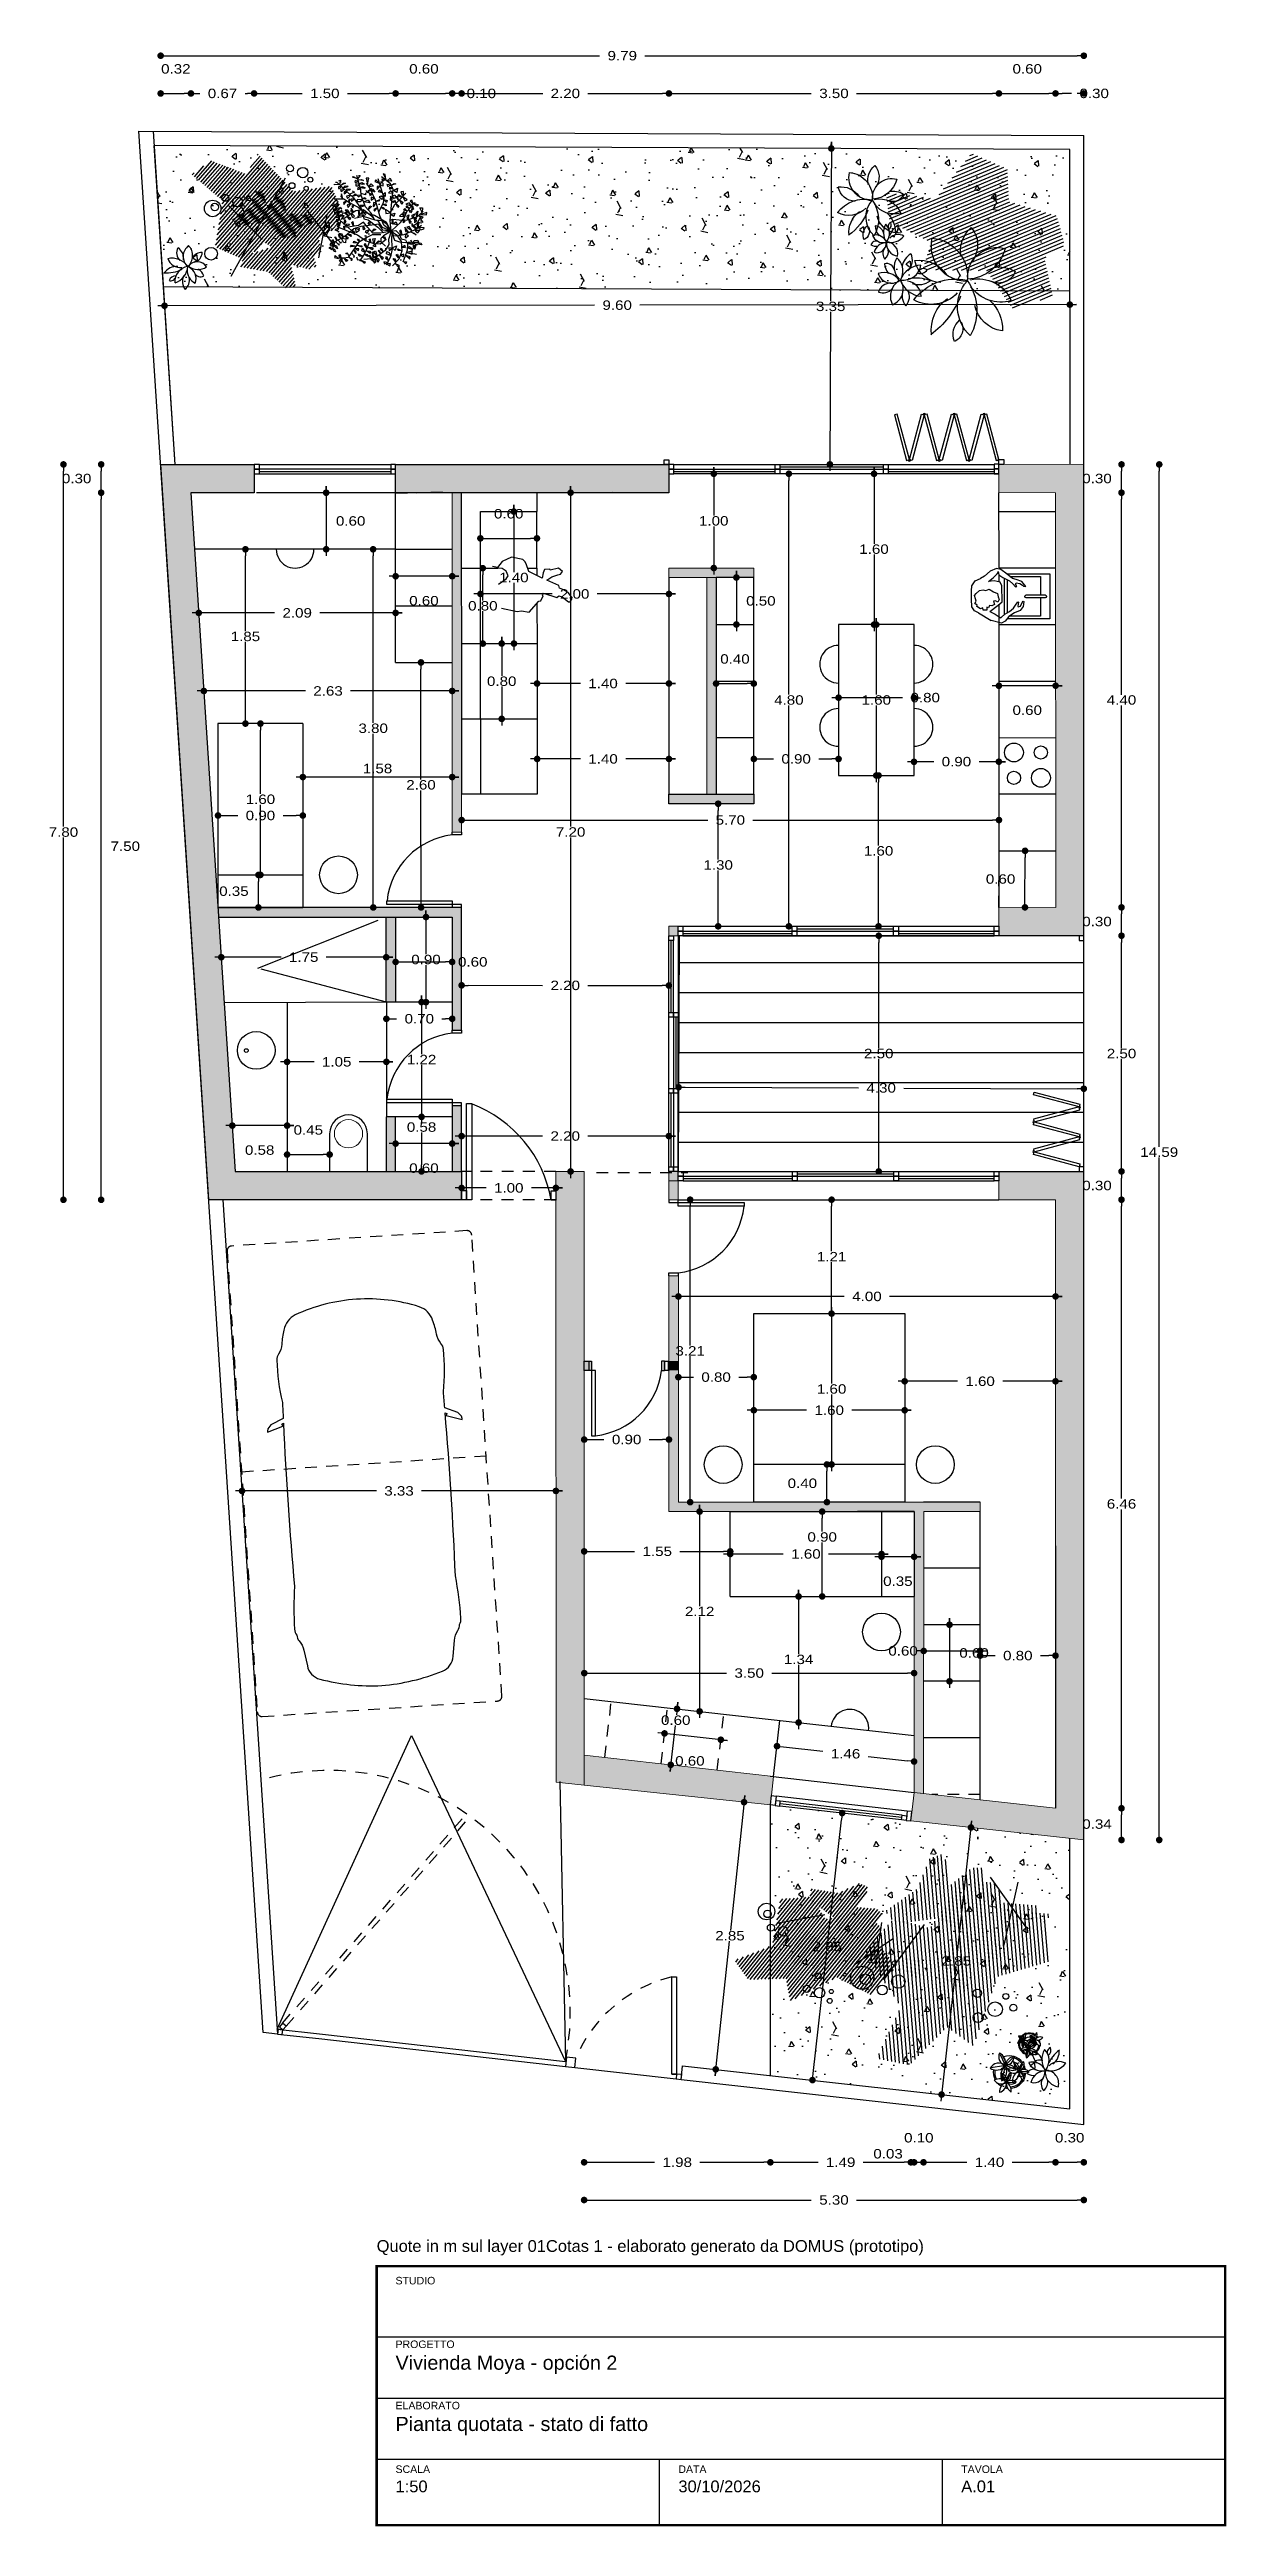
# Model space of a CAD drawing. Header units: metres. Extents: x 16.3 to 28.7, y 14.9 to 41.2.
import ezdxf

# ---------------------------------------------------------------- set-up
doc = ezdxf.new("R2010")
doc.units = ezdxf.units.M
doc.linetypes.add('DASHED2', pattern=[0.46, 0.25, -0.21])
doc.linetypes.add('RAYITAS2', pattern=[0.1875, 0.125, -0.0625])
for name, color, linetype in [('01Cotas 1', 220, 'Continuous'), ('01Mobiliario', 1, 'Continuous'), ('01Proyectado', 5, 'Continuous'), ('01Proyectado 1', 5, 'RAYITAS2'), ('01Seccionado albañilería', 7, 'Continuous'), ('01Seccionado carpintería', 2, 'Continuous'), ('01Trama solido', 254, 'Continuous'), ('01Vegetacion1', 62, 'Continuous'), ('01Vegetacion2', 60, 'Continuous'), ('01Visto', 4, 'Continuous'), ('DOMUS_CARTIGLIO', 7, 'Continuous'), ('DOMUS_NOTE', 2, 'Continuous')]:
    doc.layers.add(name, color=color, linetype=linetype)
doc.layers.add('01Personas', color=253, linetype='Continuous', lineweight=25, true_color=0x92bcc9)
doc.layers.add('01Seccionado albanileria', color=7, linetype='Continuous', lineweight=0)
doc.layers.add('02Acabados', color=7, linetype='Continuous', lineweight=30)
doc.styles.add('FUTURA', font='', dxfattribs={"width": 1.2})
doc.styles.get("Standard").update_dxf_attribs({"font": 'arial.ttf'})
doc.styles.get('FUTURA').set_extended_font_data('Futura Bk BT')
doc.dimstyles.new('50', dxfattribs={"dimscale": 0, "dimtxt": 0.1, "dimasz": 0.07, "dimexe": 0.2, "dimexo": 0.2, "dimgap": 0.01, "dimtad": 1, "dimtxsty": 'FUTURA', "dimblk": 'DOT', "dimcen": 0.1, "dimse1": 1, "dimse2": 1, "dimazin": 3, "dimtfac": 1, "dimtmove": 2, "dimatfit": 2, "dimldrblk": 'DOT'})
pattern_1 = [(228.97046, (-68.696, 27.28067), (0.022218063, -0.019333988), [])]
pattern_2 = [(22.775326, (131.380632, 3.350597), (-0.014020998, 0.033394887), [])]
pattern_3 = [(51.193287, (108.00813, 36.99405), (-0.022951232, 0.018457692), [])]
pattern_4 = [(94.734135, (95.637935, 118.226673), (-0.041325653, -0.003422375), [])]

msp = doc.modelspace()

# ---------------------------------------------------------------- texts
at = {"layer": 'DOMUS_NOTE'}
msp.add_text('Quote in m sul layer 01Cotas 1 - elaborato generato da DOMUS (prototipo)', height=0.125, dxfattribs=at).set_placement((19.726, 17.798))

# ---------------------------------------------------------------- blocks, each defined once
blk = doc.blocks.new('A$C383e7a19')
at = {"layer": '01Vegetacion1', "color": 0, "linetype": 'Continuous'}
for p, q in [((0.331, 1.341), (0.452, 1.239)), ((0.452, 1.367), (0.401, 1.287)), ((0.447, 1.447), (0.519, 1.475)), ((0.471, 1.424), (0.447, 1.447)), ((0.468, 1.329), (0.452, 1.367)), ((0.519, 1.475), (0.471, 1.424)), ((0.5, 1.495), (0.493, 1.517)), ((0.595, 1.422), (0.5, 1.495)), ((0.554, 1.452), (0.505, 1.406)), ((0.505, 1.406), (0.526, 1.35)), ((0.529, 1.577), (0.515, 1.496)), ((0.515, 1.496), (0.549, 1.549)), ((0.515, 1.496), (0.515, 1.496)), ((0.519, 1.475), (0.519, 1.475)), ((0.526, 1.35), (0.554, 1.452)), ((0.549, 1.549), (0.529, 1.577)), ((0.554, 1.468), (0.615, 1.492)), ((0.631, 1.462), (0.554, 1.468)), ((0.554, 1.468), (0.554, 1.468)), ((0.554, 1.452), (0.554, 1.452)), ((0.601, 1.415), (0.556, 1.371)), ((0.556, 1.371), (0.586, 1.35)), ((0.58, 1.65), (0.666, 1.648)), ((0.584, 1.607), (0.58, 1.65)), ((0.666, 1.648), (0.584, 1.607)), ((0.586, 1.35), (0.601, 1.415)), ((0.662, 1.376), (0.595, 1.422)), ((0.601, 1.415), (0.601, 1.415)), ((0.649, 1.376), (0.607, 1.338)), ((0.615, 1.492), (0.631, 1.462)), ((0.629, 1.406), (0.647, 1.462)), ((0.682, 1.443), (0.629, 1.406)), ((0.629, 1.406), (0.629, 1.406)), ((0.633, 1.311), (0.649, 1.376)), ((0.74, 1.569), (0.642, 1.666)), ((0.645, 1.571), (0.744, 1.559)), ((0.686, 1.543), (0.645, 1.571)), ((0.647, 1.462), (0.682, 1.443)), ((0.649, 1.376), (0.649, 1.376)), ((0.661, 1.732), (0.702, 1.623)), ((0.705, 1.732), (0.661, 1.732)), ((0.702, 1.362), (0.661, 1.32)), ((0.771, 1.337), (0.662, 1.376)), ((0.666, 1.648), (0.666, 1.648)), ((0.744, 1.559), (0.686, 1.543)), ((0.695, 1.517), (0.774, 1.48)), ((0.721, 1.471), (0.695, 1.517)), ((0.702, 1.623), (0.705, 1.732)), ((0.702, 1.623), (0.702, 1.623)), ((0.702, 1.362), (0.702, 1.362)), ((0.703, 1.297), (0.702, 1.362)), ((0.751, 1.341), (0.714, 1.281)), ((0.716, 1.413), (0.814, 1.396)), ((0.739, 1.382), (0.716, 1.413)), ((0.774, 1.48), (0.721, 1.471)), ((0.746, 1.671), (0.728, 1.592)), ((0.728, 1.592), (0.772, 1.65)), ((0.728, 1.592), (0.728, 1.592)), ((0.814, 1.396), (0.739, 1.382)), ((0.777, 1.483), (0.74, 1.569)), ((0.744, 1.559), (0.744, 1.559)), ((0.772, 1.65), (0.746, 1.671)), ((0.749, 1.246), (0.751, 1.341)), ((0.751, 1.341), (0.751, 1.341)), ((0.772, 1.512), (0.821, 1.561)), ((0.842, 1.531), (0.772, 1.512)), ((0.772, 1.512), (0.772, 1.512)), ((0.774, 1.48), (0.774, 1.48)), ((0.818, 1.371), (0.777, 1.483)), ((0.795, 1.322), (0.842, 1.348)), ((0.8, 1.417), (0.851, 1.462)), ((0.872, 1.436), (0.8, 1.417)), ((0.8, 1.417), (0.8, 1.417)), ((0.814, 1.396), (0.814, 1.396)), ((0.816, 1.245), (0.818, 1.371)), ((0.821, 1.561), (0.842, 1.531)), ((0.842, 1.599), (0.937, 1.586)), ((0.856, 1.572), (0.842, 1.599)), ((0.842, 1.348), (0.869, 1.325)), ((0.851, 1.462), (0.872, 1.436)), ((0.937, 1.586), (0.856, 1.572)), ((0.962, 1.557), (0.869, 1.476)), ((0.869, 1.476), (0.909, 1.476)), ((0.975, 1.541), (0.891, 1.647)), ((0.909, 1.476), (0.962, 1.557)), ((0.995, 1.481), (0.928, 1.426)), ((0.928, 1.426), (0.939, 1.389)), ((0.93, 1.615), (0.932, 1.695)), ((0.983, 1.634), (0.93, 1.615)), ((0.93, 1.615), (0.93, 1.615)), ((0.932, 1.695), (0.962, 1.688)), ((0.937, 1.586), (0.937, 1.586)), ((0.939, 1.389), (0.995, 1.481)), ((1.032, 1.421), (0.946, 1.349)), ((0.946, 1.349), (1.02, 1.365)), ((0.962, 1.688), (0.983, 1.634)), ((0.962, 1.557), (0.962, 1.557)), ((1.021, 1.453), (0.975, 1.541)), ((0.986, 1.616), (1.041, 1.578)), ((0.986, 1.539), (0.986, 1.616)), ((1.02, 1.565), (0.986, 1.539)), ((0.986, 1.539), (0.986, 1.539)), ((0.995, 1.481), (0.995, 1.481)), ((1.041, 1.578), (1.02, 1.565)), ((1.02, 1.365), (1.032, 1.421)), ((1.077, 1.344), (1.021, 1.453)), ((1.073, 1.562), (1.023, 1.458)), ((1.023, 1.458), (1.046, 1.525)), ((1.023, 1.458), (1.023, 1.458)), ((1.032, 1.421), (1.032, 1.421)), ((1.046, 1.525), (1.073, 1.562)), ((1.06, 1.379), (1.099, 1.423)), ((1.06, 1.379), (1.06, 1.379)), ((1.11, 1.37), (1.06, 1.379)), ((1.109, 1.211), (1.077, 1.344)), ((1.099, 1.423), (1.143, 1.377)), ((1.143, 1.377), (1.11, 1.37)), ((1.154, 1.295), (1.172, 1.372)), ((1.169, 1.59), (1.21, 1.615)), ((1.178, 1.53), (1.169, 1.59)), ((1.172, 1.372), (1.242, 1.415)), ((1.215, 1.514), (1.178, 1.53)), ((1.2, 1.474), (1.253, 1.59)), ((1.218, 1.372), (1.2, 1.474)), ((1.21, 1.653), (1.25, 1.671)), ((1.241, 1.579), (1.21, 1.653)), ((1.21, 1.615), (1.215, 1.514)), ((1.211, 1.267), (1.218, 1.372)), ((1.215, 1.514), (1.215, 1.514)), ((1.245, 1.49), (1.219, 1.45)), ((1.219, 1.45), (1.234, 1.411)), ((1.234, 1.411), (1.245, 1.49)), ((1.234, 1.411), (1.234, 1.411)), ((1.25, 1.671), (1.241, 1.579)), ((1.241, 1.579), (1.241, 1.579)), ((1.242, 1.415), (1.355, 1.415)), ((1.252, 1.567), (1.285, 1.514)), ((1.252, 1.567), (1.252, 1.567)), ((1.331, 1.548), (1.252, 1.567)), ((1.31, 1.378), (1.273, 1.367)), ((1.273, 1.367), (1.305, 1.323)), ((1.285, 1.514), (1.331, 1.548)), ((1.333, 1.499), (1.294, 1.45)), ((1.294, 1.45), (1.312, 1.415)), ((1.305, 1.323), (1.31, 1.378)), ((1.312, 1.415), (1.333, 1.499)), ((1.312, 1.415), (1.312, 1.415)), ((1.355, 1.415), (1.478, 1.379)), ((1.423, 1.504), (1.372, 1.501)), ((1.372, 1.501), (1.396, 1.409)), ((1.396, 1.409), (1.423, 1.504)), ((1.396, 1.409), (1.396, 1.409)), ((1.477, 1.351), (1.43, 1.355)), ((1.43, 1.355), (1.451, 1.297)), ((1.451, 1.297), (1.477, 1.351)), ((1.472, 1.469), (1.452, 1.392)), ((1.452, 1.392), (1.516, 1.467)), ((1.452, 1.392), (1.452, 1.392)), ((1.516, 1.467), (1.472, 1.469)), ((1.478, 1.379), (1.576, 1.344)), ((1.56, 1.356), (1.568, 1.411)), ((1.605, 1.399), (1.56, 1.356)), ((1.56, 1.356), (1.56, 1.356)), ((1.568, 1.411), (1.605, 1.399)), ((0, 0.916), (0.098, 0.966)), ((0.011, 0.953), (0, 0.916)), ((0.098, 0.966), (0.011, 0.953)), ((0.179, 1.058), (0.056, 0.886)), ((0.074, 1.048), (0.125, 1.075)), ((0.123, 0.994), (0.074, 1.048)), ((0.09, 0.822), (0.434, 0.949)), ((0.098, 0.966), (0.098, 0.966)), ((0.102, 0.952), (0.098, 0.895)), ((0.098, 0.895), (0.134, 0.911)), ((0.102, 0.952), (0.102, 0.952)), ((0.134, 0.911), (0.102, 0.952)), ((0.125, 1.075), (0.123, 0.994)), ((0.123, 0.994), (0.123, 0.994)), ((0.179, 0.924), (0.144, 0.885)), ((0.165, 1.12), (0.172, 1.152)), ((0.2, 1.078), (0.165, 1.12)), ((0.172, 1.152), (0.2, 1.078)), ((0.267, 1.107), (0.179, 1.058)), ((0.216, 0.924), (0.179, 0.924)), ((0.197, 1.061), (0.19, 0.99)), ((0.19, 0.99), (0.229, 1.013)), ((0.197, 1.061), (0.197, 1.061)), ((0.229, 1.013), (0.197, 1.061)), ((0.2, 1.078), (0.2, 1.078)), ((0.207, 0.869), (0.216, 0.924)), ((0.248, 1.189), (0.329, 1.18)), ((0.292, 1.117), (0.248, 1.189)), ((0.248, 1.105), (0.248, 1.105)), ((0.271, 1.05), (0.248, 1.105)), ((0.248, 1.105), (0.251, 1.036)), ((0.251, 1.036), (0.271, 1.05)), ((0.559, 1.09), (0.267, 1.107)), ((0.329, 1.18), (0.292, 1.117)), ((0.292, 1.117), (0.292, 1.117)), ((0.38, 1.302), (0.301, 1.295)), ((0.301, 1.295), (0.311, 1.248)), ((0.339, 1.112), (0.301, 1.064)), ((0.301, 1.064), (0.338, 1.027)), ((0.336, 0.915), (0.301, 0.867)), ((0.311, 1.248), (0.36, 1.269)), ((0.324, 0.844), (0.336, 0.915)), ((0.336, 0.915), (0.336, 0.915)), ((0.338, 1.027), (0.339, 1.112)), ((0.338, 0.967), (0.406, 0.971)), ((0.376, 0.931), (0.338, 0.967)), ((0.339, 1.112), (0.339, 1.112)), ((0.36, 1.269), (0.38, 1.302)), ((0.408, 1.267), (0.366, 1.216)), ((0.366, 1.216), (0.382, 1.193)), ((0.373, 1.145), (0.403, 1.157)), ((0.397, 1.099), (0.373, 1.145)), ((0.406, 0.971), (0.376, 0.931)), ((0.376, 0.931), (0.376, 0.931)), ((0.38, 1.302), (0.38, 1.302)), ((0.382, 1.193), (0.408, 1.267)), ((0.397, 1.162), (0.469, 1.216)), ((0.403, 1.197), (0.397, 1.162)), ((0.44, 1.14), (0.397, 1.099)), ((0.397, 1.099), (0.397, 1.099)), ((0.454, 1.099), (0.399, 1.069)), ((0.399, 1.069), (0.468, 1.064)), ((0.401, 1.287), (0.468, 1.329)), ((0.401, 1.287), (0.401, 1.287)), ((0.469, 1.216), (0.403, 1.197)), ((0.403, 1.157), (0.44, 1.14)), ((0.433, 0.941), (0.406, 0.902)), ((0.406, 0.902), (0.417, 0.865)), ((0.408, 1.267), (0.408, 1.267)), ((0.417, 0.865), (0.462, 0.911)), ((0.433, 0.941), (0.433, 0.941)), ((0.462, 0.911), (0.433, 0.941)), ((0.434, 0.949), (0.522, 0.938)), ((0.452, 1.239), (0.55, 1.144)), ((0.454, 1.099), (0.454, 1.099)), ((0.468, 1.064), (0.454, 1.099)), ((0.464, 1.236), (0.498, 1.295)), ((0.54, 1.276), (0.464, 1.236)), ((0.464, 1.236), (0.464, 1.236)), ((0.512, 1.171), (0.464, 1.156)), ((0.464, 1.156), (0.475, 1.148)), ((0.464, 0.948), (0.48, 1.01)), ((0.513, 0.999), (0.464, 0.948)), ((0.464, 0.948), (0.464, 0.948)), ((0.469, 1.216), (0.469, 1.216)), ((0.475, 1.148), (0.512, 1.171)), ((0.477, 1.135), (0.501, 1.135)), ((0.503, 1.092), (0.477, 1.135)), ((0.48, 1.01), (0.513, 0.999)), ((0.498, 1.295), (0.54, 1.276)), ((0.501, 1.135), (0.51, 1.12)), ((0.51, 1.12), (0.503, 1.092)), ((0.503, 1.092), (0.503, 1.092)), ((0.512, 1.171), (0.512, 1.171)), ((0.522, 0.938), (0.69, 0.868)), ((0.528, 1.172), (0.564, 1.223)), ((0.594, 1.206), (0.528, 1.172)), ((0.528, 1.172), (0.528, 1.172)), ((0.538, 0.99), (0.577, 0.997)), ((0.552, 0.939), (0.538, 0.99)), ((0.55, 1.144), (0.675, 1.084)), ((0.568, 0.964), (0.552, 0.939)), ((0.552, 0.939), (0.552, 0.939)), ((0.837, 1.079), (0.559, 1.09)), ((0.564, 1.223), (0.594, 1.206)), ((0.577, 0.997), (0.568, 0.964)), ((0.607, 1.338), (0.633, 1.311)), ((0.642, 0.969), (0.61, 0.901)), ((0.61, 0.945), (0.642, 0.969)), ((0.61, 0.901), (0.61, 0.945)), ((0.61, 0.901), (0.61, 0.901)), ((0.695, 1.082), (0.644, 0.99)), ((0.644, 0.99), (0.716, 0.996)), ((0.661, 1.32), (0.703, 1.297)), ((0.716, 0.996), (0.695, 1.082)), ((0.698, 1.159), (0.76, 1.143)), ((0.728, 1.085), (0.698, 1.159)), ((0.714, 1.281), (0.749, 1.246)), ((0.716, 0.996), (0.716, 0.996)), ((0.76, 1.143), (0.728, 1.085)), ((0.76, 1.143), (0.76, 1.143)), ((0.873, 1.015), (0.76, 0.797)), ((0.926, 0.973), (0.76, 0.892)), ((0.866, 1.27), (0.771, 1.337)), ((0.869, 1.325), (0.795, 1.322)), ((0.795, 1.322), (0.795, 1.322)), ((0.812, 1.13), (0.816, 1.245)), ((0.833, 1.079), (0.812, 1.13)), ((0.821, 1.128), (0.902, 1.132)), ((0.821, 1.128), (0.821, 1.128)), ((0.89, 1.114), (0.821, 1.128)), ((1.026, 1.11), (0.837, 1.079)), ((0.848, 0.934), (0.841, 0.811)), ((0.908, 1.029), (0.848, 0.934)), ((0.968, 0.949), (0.855, 0.868)), ((0.902, 1.216), (0.862, 1.188)), ((0.862, 1.188), (0.895, 1.146)), ((0.929, 1.204), (0.866, 1.27)), ((1.026, 1.11), (0.873, 1.015)), ((0.902, 1.132), (0.89, 1.114)), ((0.895, 1.146), (0.902, 1.216)), ((0.902, 1.216), (0.902, 1.216)), ((1.026, 1.11), (0.908, 1.029)), ((0.961, 0.919), (0.912, 0.88)), ((1.026, 1.11), (0.926, 0.973)), ((1.026, 1.11), (0.929, 1.204)), ((1.017, 0.957), (0.961, 0.919)), ((0.964, 0.864), (1.061, 0.974)), ((1.026, 1.11), (0.968, 0.949)), ((1.081, 1.311), (0.999, 1.29)), ((0.999, 1.29), (1.022, 1.257)), ((1.014, 1.189), (1.07, 1.253)), ((1.026, 1.11), (1.014, 1.189)), ((1.026, 1.11), (1.017, 0.957)), ((1.022, 1.257), (1.05, 1.276)), ((1.026, 1.11), (1.091, 1.207)), ((1.026, 1.11), (1.186, 1.175)), ((1.026, 1.11), (1.102, 1.154)), ((1.026, 1.11), (1.073, 0.919)), ((1.026, 1.11), (1.179, 1.066)), ((1.026, 1.11), (1.119, 0.973)), ((1.026, 1.11), (1.026, 1.11)), ((1.034, 1.121), (1.203, 1.121)), ((1.05, 1.276), (1.081, 1.311)), ((1.07, 1.253), (1.154, 1.295)), ((1.073, 0.919), (1.081, 0.778)), ((1.081, 1.311), (1.081, 1.311)), ((1.091, 1.207), (1.207, 1.295)), ((1.102, 1.154), (1.109, 1.211)), ((1.102, 0.926), (1.109, 0.771)), ((1.119, 0.973), (1.168, 0.927)), ((1.127, 0.992), (1.19, 1.018)), ((1.143, 0.958), (1.127, 0.992)), ((1.19, 1.018), (1.143, 0.958)), ((1.168, 0.927), (1.225, 0.934)), ((1.179, 1.066), (1.27, 1.077)), ((1.182, 1.026), (1.27, 0.924)), ((1.186, 1.175), (1.211, 1.267)), ((1.19, 1.018), (1.19, 1.018)), ((1.203, 1.121), (1.343, 1.142)), ((1.207, 1.295), (1.376, 1.32)), ((1.213, 0.888), (1.222, 0.914)), ((1.222, 0.914), (1.264, 0.842)), ((1.225, 0.934), (1.302, 1.019)), ((1.27, 0.924), (1.267, 0.811)), ((1.27, 1.077), (1.383, 1.014)), ((1.285, 1.215), (1.372, 1.194)), ((1.324, 1.14), (1.285, 1.215)), ((1.305, 1.323), (1.305, 1.323)), ((1.372, 1.194), (1.324, 1.14)), ((1.324, 1.14), (1.324, 1.14)), ((1.331, 1.138), (1.328, 1.082)), ((1.328, 1.082), (1.375, 1.089)), ((1.331, 1.138), (1.331, 1.138)), ((1.375, 1.089), (1.331, 1.138)), ((1.34, 1.244), (1.372, 1.316)), ((1.372, 1.251), (1.34, 1.244)), ((1.34, 0.943), (1.405, 0.98)), ((1.361, 0.924), (1.34, 0.943)), ((1.343, 1.142), (1.491, 1.118)), ((1.405, 0.98), (1.361, 0.924)), ((1.372, 1.316), (1.372, 1.316)), ((1.372, 1.316), (1.372, 1.251)), ((1.376, 1.32), (1.524, 1.27)), ((1.379, 0.903), (1.444, 0.94)), ((1.394, 0.891), (1.379, 0.903)), ((1.383, 1.014), (1.492, 0.876)), ((1.444, 0.94), (1.394, 0.891)), ((1.398, 1.046), (1.41, 1.088)), ((1.44, 1.043), (1.398, 1.046)), ((1.405, 0.98), (1.405, 0.98)), ((1.41, 1.088), (1.465, 1.115)), ((1.435, 1.244), (1.5, 1.265)), ((1.451, 1.221), (1.435, 1.244)), ((1.465, 1.115), (1.44, 1.043)), ((1.444, 0.94), (1.444, 0.94)), ((1.451, 1.297), (1.451, 1.297)), ((1.5, 1.265), (1.451, 1.221)), ((1.465, 1.115), (1.465, 1.115)), ((1.514, 0.993), (1.474, 0.921)), ((1.474, 0.921), (1.542, 0.972)), ((1.474, 0.921), (1.474, 0.921)), ((1.479, 1.044), (1.56, 1.081)), ((1.523, 1.034), (1.479, 1.044)), ((1.491, 1.118), (1.642, 1.048)), ((1.5, 1.265), (1.5, 1.265)), ((1.533, 0.905), (1.512, 0.863)), ((1.512, 0.863), (1.597, 0.895)), ((1.542, 0.972), (1.514, 0.993)), ((1.579, 1.218), (1.516, 1.165)), ((1.516, 1.165), (1.519, 1.205)), ((1.519, 1.205), (1.579, 1.218)), ((1.56, 1.081), (1.523, 1.034)), ((1.524, 1.27), (1.65, 1.161)), ((1.561, 0.923), (1.533, 0.905)), ((1.56, 1.081), (1.56, 1.081)), ((1.597, 0.895), (1.561, 0.923)), ((1.579, 1.218), (1.579, 1.218)), ((1.597, 1.067), (1.586, 1.004)), ((1.586, 1.004), (1.623, 1.014)), ((1.597, 1.067), (1.597, 1.067)), ((1.623, 1.014), (1.597, 1.067)), ((1.672, 1.279), (1.607, 1.207)), ((1.607, 1.207), (1.63, 1.274)), ((1.607, 1.207), (1.607, 1.207)), ((1.607, 1.122), (1.621, 1.058)), ((1.651, 1.113), (1.607, 1.122)), ((1.621, 1.058), (1.651, 1.113)), ((1.621, 1.058), (1.621, 1.058)), ((1.63, 1.274), (1.672, 1.279)), ((0.051, 0.472), (0.05, 0.502)), ((0.05, 0.502), (0.114, 0.456)), ((0.307, 0.53), (0.057, 0.442)), ((0.095, 0.66), (0.095, 0.616)), ((0.204, 0.642), (0.095, 0.66)), ((0.095, 0.616), (0.204, 0.642)), ((0.179, 0.865), (0.116, 0.792)), ((0.116, 0.792), (0.146, 0.771)), ((0.122, 0.533), (0.139, 0.566)), ((0.134, 0.472), (0.122, 0.533)), ((0.139, 0.566), (0.134, 0.472)), ((0.144, 0.885), (0.207, 0.869)), ((0.146, 0.771), (0.179, 0.865)), ((0.164, 0.474), (0.146, 0.421)), ((0.182, 0.43), (0.164, 0.474)), ((0.179, 0.865), (0.179, 0.865)), ((0.179, 0.537), (0.203, 0.59)), ((0.201, 0.486), (0.179, 0.537)), ((0.261, 0.681), (0.184, 0.625)), ((0.195, 0.707), (0.23, 0.755)), ((0.251, 0.669), (0.195, 0.707)), ((0.21, 0.558), (0.201, 0.486)), ((0.203, 0.59), (0.21, 0.558)), ((0.207, 0.869), (0.207, 0.869)), ((0.217, 0.498), (0.207, 0.434)), ((0.217, 0.498), (0.217, 0.498)), ((0.238, 0.478), (0.217, 0.498)), ((0.227, 0.865), (0.227, 0.865)), ((0.292, 0.822), (0.227, 0.865)), ((0.227, 0.865), (0.237, 0.816)), ((0.23, 0.755), (0.251, 0.669)), ((0.237, 0.816), (0.292, 0.822)), ((0.244, 0.435), (0.238, 0.478)), ((0.246, 0.555), (0.272, 0.602)), ((0.265, 0.518), (0.246, 0.555)), ((0.483, 0.801), (0.261, 0.681)), ((0.282, 0.58), (0.265, 0.518)), ((0.289, 0.525), (0.27, 0.478)), ((0.27, 0.478), (0.304, 0.465)), ((0.272, 0.602), (0.282, 0.58)), ((0.285, 0.746), (0.339, 0.779)), ((0.302, 0.707), (0.285, 0.746)), ((0.289, 0.525), (0.289, 0.525)), ((0.304, 0.465), (0.289, 0.525)), ((0.301, 0.867), (0.324, 0.844)), ((0.339, 0.779), (0.302, 0.707)), ((0.302, 0.707), (0.302, 0.707)), ((0.412, 0.537), (0.307, 0.53)), ((0.355, 0.642), (0.309, 0.698)), ((0.311, 0.621), (0.355, 0.642)), ((0.361, 0.613), (0.396, 0.615)), ((0.396, 0.615), (0.372, 0.537)), ((0.38, 0.742), (0.376, 0.688)), ((0.376, 0.688), (0.403, 0.693)), ((0.38, 0.742), (0.38, 0.742)), ((0.403, 0.693), (0.38, 0.742)), ((0.387, 0.431), (0.418, 0.447)), ((0.411, 0.535), (0.409, 0.462)), ((0.409, 0.462), (0.434, 0.491)), ((0.434, 0.491), (0.411, 0.535)), ((0.609, 0.625), (0.412, 0.537)), ((0.418, 0.447), (0.437, 0.379)), ((0.445, 0.774), (0.434, 0.72)), ((0.434, 0.72), (0.484, 0.72)), ((0.442, 0.611), (0.473, 0.628)), ((0.462, 0.559), (0.442, 0.611)), ((0.445, 0.774), (0.445, 0.774)), ((0.484, 0.72), (0.445, 0.774)), ((0.473, 0.628), (0.462, 0.559)), ((0.462, 0.403), (0.669, 0.562)), ((0.464, 0.88), (0.498, 0.858)), ((0.498, 0.814), (0.464, 0.88)), ((0.76, 0.892), (0.483, 0.801)), ((0.484, 0.674), (0.537, 0.698)), ((0.523, 0.583), (0.484, 0.674)), ((0.519, 0.524), (0.486, 0.567)), ((0.486, 0.567), (0.486, 0.476)), ((0.486, 0.476), (0.523, 0.451)), ((0.498, 0.858), (0.498, 0.814)), ((0.498, 0.814), (0.498, 0.814)), ((0.523, 0.451), (0.519, 0.524)), ((0.537, 0.698), (0.523, 0.583)), ((0.531, 0.814), (0.529, 0.765)), ((0.529, 0.765), (0.596, 0.762)), ((0.531, 0.814), (0.531, 0.814)), ((0.577, 0.788), (0.531, 0.814)), ((0.55, 0.34), (0.624, 0.494)), ((0.596, 0.762), (0.577, 0.788)), ((0.587, 0.705), (0.599, 0.735)), ((0.665, 0.676), (0.587, 0.705)), ((0.622, 0.526), (0.588, 0.612)), ((0.588, 0.612), (0.589, 0.527)), ((0.589, 0.527), (0.622, 0.526)), ((0.599, 0.735), (0.665, 0.676)), ((0.722, 0.731), (0.609, 0.625)), ((0.622, 0.837), (0.622, 0.837)), ((0.682, 0.79), (0.622, 0.837)), ((0.622, 0.837), (0.651, 0.781)), ((0.624, 0.494), (0.675, 0.566)), ((0.651, 0.781), (0.682, 0.79)), ((0.662, 0.592), (0.755, 0.724)), ((0.688, 0.453), (0.662, 0.592)), ((0.665, 0.676), (0.665, 0.676)), ((0.669, 0.562), (0.831, 0.607)), ((0.672, 0.501), (0.744, 0.528)), ((0.783, 0.519), (0.672, 0.501)), ((0.768, 0.338), (0.688, 0.453)), ((0.76, 0.797), (0.704, 0.572)), ((0.841, 0.808), (0.722, 0.731)), ((0.744, 0.528), (0.783, 0.519)), ((0.755, 0.724), (0.82, 0.793)), ((0.841, 0.811), (0.789, 0.6)), ((0.789, 0.6), (0.831, 0.439)), ((0.831, 0.607), (0.841, 0.688)), ((0.855, 0.868), (0.841, 0.808)), ((0.841, 0.688), (0.964, 0.864)), ((0.865, 0.715), (0.942, 0.717)), ((0.897, 0.689), (0.865, 0.715)), ((0.865, 0.715), (0.865, 0.715)), ((0.979, 0.683), (0.891, 0.606)), ((0.891, 0.606), (0.95, 0.514)), ((0.942, 0.717), (0.897, 0.689)), ((0.912, 0.88), (0.933, 0.753)), ((0.933, 0.753), (0.968, 0.56)), ((0.95, 0.514), (0.975, 0.405)), ((0.953, 0.597), (1.015, 0.634)), ((1.025, 0.608), (0.953, 0.597)), ((0.968, 0.56), (1.014, 0.433)), ((1.081, 0.778), (0.979, 0.683)), ((0.999, 0.803), (1.008, 0.831)), ((1.057, 0.757), (0.999, 0.803)), ((1.036, 0.535), (1.006, 0.466)), ((1.006, 0.466), (1.081, 0.473)), ((1.008, 0.831), (1.008, 0.831)), ((1.008, 0.831), (1.057, 0.757)), ((1.015, 0.634), (1.025, 0.608)), ((1.018, 0.715), (1.053, 0.643)), ((1.085, 0.676), (1.018, 0.715)), ((1.025, 0.608), (1.025, 0.608)), ((1.036, 0.535), (1.036, 0.535)), ((1.081, 0.473), (1.036, 0.535)), ((1.117, 0.456), (1.044, 0.403)), ((1.13, 0.505), (1.052, 0.298)), ((1.053, 0.643), (1.085, 0.676)), ((1.06, 0.438), (1.117, 0.456)), ((1.085, 0.676), (1.085, 0.676)), ((1.109, 0.771), (1.154, 0.69)), ((1.117, 0.456), (1.117, 0.456)), ((1.129, 0.658), (1.234, 0.663)), ((1.136, 0.635), (1.129, 0.658)), ((1.225, 0.653), (1.13, 0.505)), ((1.154, 0.69), (1.26, 0.532)), ((1.175, 0.826), (1.264, 0.807)), ((1.178, 0.782), (1.175, 0.826)), ((1.264, 0.807), (1.178, 0.782)), ((1.185, 0.74), (1.245, 0.749)), ((1.194, 0.717), (1.185, 0.74)), ((1.192, 0.526), (1.241, 0.55)), ((1.217, 0.51), (1.192, 0.526)), ((1.245, 0.749), (1.194, 0.717)), ((1.264, 0.842), (1.213, 0.888)), ((1.241, 0.55), (1.217, 0.51)), ((1.267, 0.811), (1.225, 0.653)), ((1.24, 0.443), (1.271, 0.531)), ((1.386, 0.683), (1.244, 0.725)), ((1.245, 0.749), (1.245, 0.749)), ((1.26, 0.532), (1.538, 0.36)), ((1.264, 0.842), (1.264, 0.842)), ((1.264, 0.807), (1.264, 0.807)), ((1.264, 0.65), (1.357, 0.692)), ((1.298, 0.639), (1.264, 0.65)), ((1.266, 0.832), (1.324, 0.837)), ((1.266, 0.832), (1.266, 0.832)), ((1.313, 0.798), (1.266, 0.832)), ((1.271, 0.531), (1.271, 0.438)), ((1.357, 0.692), (1.298, 0.639)), ((1.308, 0.505), (1.315, 0.596)), ((1.342, 0.592), (1.308, 0.505)), ((1.324, 0.837), (1.313, 0.798)), ((1.313, 0.408), (1.328, 0.496)), ((1.315, 0.596), (1.342, 0.592)), ((1.328, 0.496), (1.343, 0.392)), ((1.335, 0.782), (1.38, 0.79)), ((1.338, 0.706), (1.335, 0.782)), ((1.38, 0.79), (1.338, 0.706)), ((1.338, 0.706), (1.338, 0.706)), ((1.356, 0.609), (1.433, 0.658)), ((1.407, 0.595), (1.356, 0.609)), ((1.372, 0.541), (1.368, 0.475)), ((1.368, 0.475), (1.4, 0.536)), ((1.4, 0.536), (1.372, 0.541)), ((1.481, 0.635), (1.386, 0.683)), ((1.396, 0.843), (1.486, 0.878)), ((1.415, 0.811), (1.396, 0.843)), ((1.428, 0.499), (1.396, 0.45)), ((1.396, 0.45), (1.461, 0.483)), ((1.444, 0.752), (1.403, 0.68)), ((1.403, 0.68), (1.407, 0.748)), ((1.403, 0.68), (1.403, 0.68)), ((1.407, 0.748), (1.444, 0.752)), ((1.433, 0.658), (1.407, 0.595)), ((1.486, 0.878), (1.415, 0.811)), ((1.415, 0.799), (1.514, 0.808)), ((1.423, 0.785), (1.415, 0.799)), ((1.514, 0.808), (1.423, 0.785)), ((1.461, 0.483), (1.428, 0.499)), ((1.461, 0.537), (1.5, 0.622)), ((1.505, 0.556), (1.461, 0.537)), ((1.51, 0.469), (1.461, 0.418)), ((1.47, 0.711), (1.465, 0.65)), ((1.465, 0.65), (1.498, 0.709)), ((1.498, 0.709), (1.47, 0.711)), ((1.477, 0.739), (1.539, 0.783)), ((1.498, 0.72), (1.477, 0.739)), ((1.592, 0.568), (1.481, 0.635)), ((1.486, 0.878), (1.486, 0.878)), ((1.492, 0.876), (1.541, 0.774)), ((1.539, 0.783), (1.498, 0.72)), ((1.5, 0.622), (1.505, 0.556)), ((1.53, 0.464), (1.51, 0.469)), ((1.512, 0.863), (1.512, 0.863)), ((1.514, 0.808), (1.514, 0.808)), ((1.521, 0.504), (1.574, 0.528)), ((1.539, 0.783), (1.539, 0.783)), ((1.541, 0.774), (1.559, 0.641)), ((1.558, 0.839), (1.544, 0.791)), ((1.544, 0.791), (1.619, 0.833)), ((1.544, 0.791), (1.544, 0.791)), ((1.584, 0.863), (1.558, 0.839)), ((1.574, 0.528), (1.563, 0.593)), ((1.572, 0.585), (1.598, 0.665)), ((1.634, 0.655), (1.572, 0.585)), ((1.572, 0.585), (1.572, 0.585)), ((1.619, 0.833), (1.584, 0.863)), ((1.598, 0.665), (1.634, 0.655)), ((0.075, 0.378), (0.107, 0.445)), ((0.088, 0.37), (0.075, 0.378)), ((0.107, 0.445), (0.088, 0.37)), ((0.146, 0.421), (0.171, 0.411)), ((0.166, 0.126), (0.152, 0.152)), ((0.152, 0.152), (0.229, 0.139)), ((0.171, 0.411), (0.182, 0.43)), ((0.191, 0.087), (0.462, 0.403)), ((0.203, 0.212), (0.204, 0.249)), ((0.241, 0.162), (0.203, 0.212)), ((0.204, 0.249), (0.241, 0.162)), ((0.207, 0.434), (0.244, 0.435)), ((0.229, 0.126), (0.244, 0.05)), ((0.229, 0.052), (0.229, 0.126)), ((0.244, 0.05), (0.229, 0.052)), ((0.251, 0.298), (0.271, 0.273)), ((0.253, 0.24), (0.251, 0.298)), ((0.295, 0.204), (0.253, 0.24)), ((0.302, 0.145), (0.266, 0.177)), ((0.266, 0.177), (0.273, 0.122)), ((0.271, 0.273), (0.295, 0.204)), ((0.273, 0.122), (0.301, 0.123)), ((0.301, 0.123), (0.302, 0.145)), ((0.331, 0.213), (0.304, 0.222)), ((0.304, 0.222), (0.304, 0.222)), ((0.304, 0.222), (0.323, 0.159)), ((0.305, 0.285), (0.308, 0.339)), ((0.338, 0.261), (0.305, 0.285)), ((0.308, 0.339), (0.326, 0.324)), ((0.323, 0.159), (0.356, 0.177)), ((0.326, 0.324), (0.338, 0.261)), ((0.356, 0.177), (0.331, 0.213)), ((0.337, 0.374), (0.357, 0.415)), ((0.357, 0.415), (0.397, 0.328)), ((0.357, 0.277), (0.357, 0.277)), ((0.397, 0.23), (0.357, 0.277)), ((0.357, 0.277), (0.36, 0.227)), ((0.36, 0.227), (0.397, 0.23)), ((0.437, 0.379), (0.387, 0.431)), ((0.484, 0.214), (0.4, 0.183)), ((0.4, 0.183), (0.448, 0.175)), ((0.478, 0.297), (0.414, 0.35)), ((0.414, 0.35), (0.434, 0.278)), ((0.434, 0.278), (0.478, 0.297)), ((0.448, 0.175), (0.484, 0.214)), ((0.477, 0.414), (0.485, 0.355)), ((0.523, 0.367), (0.477, 0.414)), ((0.484, 0.231), (0.55, 0.34)), ((0.491, 0.055), (0.484, 0.231)), ((0.485, 0.355), (0.523, 0.367)), ((0.486, 0.335), (0.502, 0.314)), ((0.549, 0.335), (0.486, 0.335)), ((0.502, 0.314), (0.549, 0.335)), ((0.517, 0.283), (0.55, 0.224)), ((0.586, 0.235), (0.517, 0.283)), ((0.55, 0.224), (0.586, 0.235)), ((0.563, 0.033), (0.731, 0.139)), ((0.639, 0.313), (0.565, 0.367)), ((0.565, 0.367), (0.588, 0.295)), ((0.573, 0.134), (0.639, 0.09)), ((0.576, 0.104), (0.573, 0.134)), ((0.588, 0.295), (0.639, 0.313)), ((0.59, 0.413), (0.615, 0.381)), ((0.637, 0.401), (0.59, 0.413)), ((0.603, 0.011), (0.633, 0.079)), ((0.616, 0.003), (0.603, 0.011)), ((0.615, 0.381), (0.637, 0.401)), ((0.633, 0.079), (0.616, 0.003)), ((0.645, 0.168), (0.661, 0.201)), ((0.659, 0.107), (0.645, 0.168)), ((0.711, 0.416), (0.65, 0.368)), ((0.65, 0.368), (0.706, 0.364)), ((0.661, 0.201), (0.659, 0.107)), ((0.688, 0.11), (0.672, 0.056)), ((0.672, 0.056), (0.697, 0.047)), ((0.687, 0.266), (0.751, 0.359)), ((0.688, 0.313), (0.687, 0.266)), ((0.751, 0.359), (0.688, 0.313)), ((0.708, 0.066), (0.688, 0.11)), ((0.697, 0.047), (0.708, 0.066)), ((0.702, 0.173), (0.724, 0.227)), ((0.725, 0.123), (0.702, 0.173)), ((0.706, 0.364), (0.711, 0.416)), ((0.724, 0.227), (0.731, 0.195)), ((0.731, 0.195), (0.725, 0.123)), ((0.779, 0.32), (0.73, 0.284)), ((0.73, 0.284), (0.734, 0.251)), ((0.731, 0.139), (0.869, 0.167)), ((0.741, 0.135), (0.732, 0.071)), ((0.732, 0.071), (0.77, 0.073)), ((0.734, 0.251), (0.779, 0.32)), ((0.739, 0.378), (0.791, 0.435)), ((0.78, 0.385), (0.739, 0.378)), ((0.741, 0.135), (0.741, 0.135)), ((0.762, 0.116), (0.741, 0.135)), ((0.77, 0.073), (0.762, 0.116)), ((0.854, 0.231), (0.768, 0.338)), ((0.768, 0.193), (0.792, 0.241)), ((0.788, 0.157), (0.768, 0.193)), ((0.818, 0.407), (0.78, 0.385)), ((0.803, 0.219), (0.788, 0.157)), ((0.791, 0.435), (0.818, 0.407)), ((0.792, 0.241), (0.803, 0.219)), ((0.812, 0.164), (0.794, 0.117)), ((0.794, 0.117), (0.828, 0.105)), ((0.795, 0.305), (0.819, 0.364)), ((0.855, 0.357), (0.795, 0.305)), ((0.812, 0.164), (0.812, 0.164)), ((0.828, 0.105), (0.812, 0.164)), ((0.819, 0.364), (0.855, 0.357)), ((0.855, 0.267), (0.891, 0.285)), ((0.944, 0.255), (0.855, 0.267)), ((0.909, 0.128), (0.858, 0.162)), ((0.858, 0.162), (0.87, 0.111)), ((0.869, 0.167), (1.051, 0.394)), ((0.87, 0.111), (0.909, 0.128)), ((0.887, 0.412), (0.967, 0.429)), ((0.907, 0.392), (0.887, 0.412)), ((0.891, 0.285), (0.944, 0.255)), ((0.895, 0.195), (0.942, 0.158)), ((0.948, 0.181), (0.895, 0.195)), ((0.967, 0.429), (0.907, 0.392)), ((1.004, 0.162), (0.927, 0.13)), ((0.927, 0.13), (0.95, 0.16)), ((0.932, 0.302), (0.939, 0.353)), ((0.971, 0.29), (0.932, 0.302)), ((0.939, 0.353), (0.96, 0.336)), ((0.942, 0.158), (0.948, 0.181)), ((0.95, 0.16), (1.004, 0.162)), ((0.96, 0.336), (0.971, 0.29)), ((0.975, 0.405), (1, 0.303)), ((0.979, 0.25), (0.978, 0.274)), ((0.978, 0.274), (1.036, 0.264)), ((1.036, 0.264), (0.979, 0.25)), ((1.052, 0.298), (0.993, 0.133)), ((1.014, 0.433), (1.154, 0.282)), ((1.069, 0.142), (1.015, 0.167)), ((1.015, 0.167), (1.048, 0.091)), ((1.044, 0.403), (1.06, 0.438)), ((1.048, 0.091), (1.069, 0.142)), ((1.111, 0.169), (1.168, 0.257)), ((1.12, 0.227), (1.111, 0.169)), ((1.157, 0.391), (1.117, 0.32)), ((1.117, 0.32), (1.124, 0.387)), ((1.168, 0.257), (1.12, 0.227)), ((1.124, 0.387), (1.157, 0.391)), ((1.192, 0.206), (1.134, 0.162)), ((1.134, 0.162), (1.175, 0.17)), ((1.145, 0.287), (1.175, 0.338)), ((1.206, 0.322), (1.145, 0.287)), ((1.154, 0.282), (1.267, 0.103)), ((1.157, 0.391), (1.157, 0.391)), ((1.173, 0.114), (1.241, 0.143)), ((1.177, 0.1), (1.173, 0.114)), ((1.175, 0.338), (1.206, 0.322)), ((1.175, 0.17), (1.192, 0.206)), ((1.241, 0.143), (1.177, 0.1)), ((1.194, 0.223), (1.203, 0.297)), ((1.273, 0.262), (1.194, 0.223)), ((1.203, 0.297), (1.273, 0.297)), ((1.288, 0.214), (1.231, 0.16)), ((1.283, 0.099), (1.235, 0.071)), ((1.235, 0.071), (1.247, 0.047)), ((1.271, 0.438), (1.24, 0.443)), ((1.247, 0.047), (1.268, 0.054)), ((1.259, 0.219), (1.288, 0.214)), ((1.325, 0.185), (1.259, 0.117)), ((1.267, 0.103), (1.39, 0.068)), ((1.268, 0.054), (1.283, 0.099)), ((1.273, 0.297), (1.273, 0.262)), ((1.339, 0.082), (1.289, 0.041)), ((1.289, 0.041), (1.318, 0.017)), ((1.29, 0.171), (1.325, 0.185)), ((1.343, 0.392), (1.313, 0.408)), ((1.318, 0.017), (1.341, 0.053)), ((1.319, 0.084), (1.336, 0.136)), ((1.373, 0.133), (1.319, 0.084)), ((1.336, 0.136), (1.389, 0.16)), ((1.339, 0.082), (1.339, 0.082)), ((1.341, 0.053), (1.339, 0.082)), ((1.41, 0.055), (1.366, 0.032)), ((1.366, 0.032), (1.382, 0)), ((1.389, 0.16), (1.373, 0.133)), ((1.382, 0), (1.41, 0.055)), ((1.388, 0.065), (1.397, 0.106)), ((1.441, 0.101), (1.388, 0.065)), ((1.397, 0.106), (1.448, 0.124)), ((1.41, 0.055), (1.41, 0.055)), ((1.448, 0.124), (1.441, 0.101)), ((1.452, 0.329), (1.51, 0.373)), ((1.482, 0.313), (1.452, 0.329)), ((1.489, 0.211), (1.561, 0.234)), ((1.51, 0.186), (1.489, 0.211)), ((1.561, 0.234), (1.51, 0.186)), ((1.561, 0.183), (1.512, 0.123)), ((1.512, 0.123), (1.546, 0.112)), ((1.579, 0.425), (1.533, 0.369)), ((1.533, 0.369), (1.554, 0.425)), ((1.533, 0.369), (1.533, 0.369)), ((1.538, 0.36), (1.555, 0.282)), ((1.546, 0.112), (1.561, 0.183)), ((1.554, 0.425), (1.579, 0.425)), ((1.555, 0.282), (1.559, 0.163)), ((1.558, 0.292), (1.586, 0.355)), ((1.611, 0.329), (1.558, 0.292)), ((1.558, 0.292), (1.558, 0.292)), ((1.612, 0.251), (1.56, 0.25)), ((1.56, 0.25), (1.56, 0.25)), ((1.56, 0.25), (1.604, 0.195)), ((1.586, 0.355), (1.611, 0.329)), ((1.604, 0.195), (1.612, 0.251))]:
    blk.add_line(p, q, dxfattribs=at)
blk = doc.blocks.new('A$C2668ed71')
at = {"layer": '01Vegetacion1', "transparency": 33554526}
for centre, radius, start, end in [((-0.153, -0.011), 0.156, 9.7608, 89.7278), ((0.009, 0.163), 0.162, 186.5849, 256.2864), ((0.009, 0.154), 0.0754, 131.5176, 226.6183), ((-0.13, 0.095), 0.146, 13.456, 52.2719), ((0.175, 0.065), 0.178, 126.7014, 199.727), ((-0.033, 0.128), 0.129, 288.1475, 38.2809), ((0.174, -0.006), 0.118, 71.7942, 147.1818), ((-0.188, -0.095), 0.17, 64.2013, 115.0383), ((-0.136, 0.132), 0.144, 210.8255, 280.1601), ((-0.047, -0.22), 0.227, 77.4565, 141.6407), ((-0.153, 0.077), 0.172, 245.4427, 333.2879), ((0.083, -0.147), 0.169, 27.5611, 119.5373), ((0.144, 0.059), 0.156, 202.3452, 304.7532), ((0.084, 0.146), 0.132, 281.2442, 342.5031), ((-0.161, -0.153), 0.0608, 82.6923, 179.1598), ((-0.222, -0.071), 0.0815, 270.2945, 343.1772), ((0.222, -0.329), 0.388, 134.3763, 166.2403), ((0.11, -0.125), 0.155, 155.1526, 231.5752), ((-0.181, -0.131), 0.227, 329.2281, 35.1268), ((0.149, -0.057), 0.122, 204.7848, 280.4538), ((0.031, -0.215), 0.146, 15.2261, 78.2967), ((-0.205, -0.067), 0.174, 286.2815, 346.1248)]:
    blk.add_arc(centre, radius, start, end, dxfattribs=at)
blk = doc.blocks.new('A$C34ec3f3f')
at = {"layer": '01Mobiliario'}
for points in [[(-0.599, -0.15), (-0.599, -0.078)], [(-0.54, -0.494), (-0.54, -0.113)], [(-0.52, -0.063), (-0.06, -0.063), (-0.06, -0.543), (-0.516, -0.543)], [(-0.51, -0.477), (-0.51, -0.129)], [(-0.483, -0.093), (-0.16, -0.093), (-0.16, -0.288)], [(-0.599, -0.337), (-0.599, -0.335)], [(-0.599, -0.335), (-0.599, -0.337)], [(-0.599, -0.518), (-0.599, -0.389)], [(-0.16, -0.318), (-0.16, -0.513), (-0.488, -0.513)]]:
    blk.add_lwpolyline(points, dxfattribs=at)
blk.add_lwpolyline([(-0.31, -0.288), (-0.11, -0.288, -1), (-0.11, -0.318), (-0.31, -0.318, -1)], format="xyb", close=True, dxfattribs=at)
at = {"layer": '01Personas'}
for p, q in [((-0.891, -0.245), (-0.888, -0.192)), ((-0.89, -0.332), (-0.891, -0.245)), ((-0.888, -0.192), (-0.852, -0.139)), ((-0.852, -0.139), (-0.795, -0.113)), ((-0.842, -0.271), (-0.806, -0.24)), ((-0.806, -0.24), (-0.767, -0.234)), ((-0.753, -0.088), (-0.795, -0.113)), ((-0.767, -0.234), (-0.738, -0.24)), ((-0.693, -0.037), (-0.753, -0.088)), ((-0.738, -0.24), (-0.703, -0.227)), ((-0.711, -0.146), (-0.661, -0.105)), ((-0.652, -0.139), (-0.711, -0.146)), ((-0.703, -0.227), (-0.658, -0.256)), ((-0.625, -0.009), (-0.693, -0.037)), ((-0.661, -0.105), (-0.62, -0.065)), ((-0.658, -0.256), (-0.616, -0.273)), ((-0.587, -0.152), (-0.652, -0.139)), ((-0.579, -0.018), (-0.625, -0.009)), ((-0.62, -0.065), (-0.608, -0.051)), ((-0.608, -0.038), (-0.603, -0.076)), ((-0.608, -0.051), (-0.608, -0.038)), ((-0.603, -0.076), (-0.558, -0.103)), ((-0.571, -0.193), (-0.587, -0.152)), ((-0.512, -0.069), (-0.579, -0.018)), ((-0.565, -0.362), (-0.571, -0.193)), ((-0.558, -0.103), (-0.524, -0.122)), ((-0.524, -0.122), (-0.487, -0.139)), ((-0.457, -0.114), (-0.512, -0.069)), ((-0.487, -0.139), (-0.454, -0.171)), ((-0.418, -0.125), (-0.457, -0.114)), ((-0.454, -0.171), (-0.423, -0.201)), ((-0.423, -0.173), (-0.416, -0.161)), ((-0.41, -0.2), (-0.423, -0.173)), ((-0.423, -0.201), (-0.41, -0.2)), ((-0.359, -0.147), (-0.418, -0.125)), ((-0.416, -0.161), (-0.38, -0.167)), ((-0.38, -0.167), (-0.349, -0.186)), ((-0.316, -0.199), (-0.359, -0.147)), ((-0.349, -0.186), (-0.339, -0.194)), ((-0.339, -0.194), (-0.316, -0.199)), ((-0.887, -0.415), (-0.89, -0.332)), ((-0.858, -0.457), (-0.887, -0.415)), ((-0.858, -0.294), (-0.842, -0.271)), ((-0.848, -0.33), (-0.858, -0.294)), ((-0.817, -0.477), (-0.858, -0.457)), ((-0.857, -0.377), (-0.843, -0.354)), ((-0.833, -0.397), (-0.857, -0.377)), ((-0.843, -0.354), (-0.848, -0.33)), ((-0.836, -0.41), (-0.833, -0.397)), ((-0.795, -0.434), (-0.836, -0.41)), ((-0.773, -0.425), (-0.795, -0.434)), ((-0.766, -0.449), (-0.773, -0.425)), ((-0.728, -0.451), (-0.766, -0.449)), ((-0.711, -0.425), (-0.728, -0.419)), ((-0.728, -0.419), (-0.728, -0.451)), ((-0.699, -0.4), (-0.711, -0.425)), ((-0.676, -0.405), (-0.699, -0.4)), ((-0.697, -0.464), (-0.607, -0.395)), ((-0.697, -0.464), (-0.639, -0.493)), ((-0.649, -0.388), (-0.676, -0.405)), ((-0.636, -0.349), (-0.658, -0.354)), ((-0.658, -0.354), (-0.649, -0.388)), ((-0.639, -0.493), (-0.598, -0.519)), ((-0.612, -0.363), (-0.636, -0.349)), ((-0.616, -0.273), (-0.61, -0.308)), ((-0.599, -0.336), (-0.612, -0.363)), ((-0.61, -0.308), (-0.599, -0.336)), ((-0.607, -0.395), (-0.565, -0.362)), ((-0.598, -0.519), (-0.58, -0.531)), ((-0.58, -0.531), (-0.575, -0.525)), ((-0.575, -0.525), (-0.539, -0.493)), ((-0.539, -0.493), (-0.487, -0.465)), ((-0.494, -0.517), (-0.536, -0.566)), ((-0.436, -0.476), (-0.494, -0.517)), ((-0.487, -0.465), (-0.446, -0.429)), ((-0.446, -0.429), (-0.425, -0.396)), ((-0.377, -0.452), (-0.436, -0.476)), ((-0.425, -0.396), (-0.399, -0.362)), ((-0.393, -0.366), (-0.4, -0.406)), ((-0.4, -0.406), (-0.396, -0.415)), ((-0.399, -0.362), (-0.393, -0.366)), ((-0.396, -0.415), (-0.37, -0.408)), ((-0.345, -0.412), (-0.377, -0.452)), ((-0.37, -0.408), (-0.355, -0.367)), ((-0.355, -0.367), (-0.345, -0.353)), ((-0.345, -0.353), (-0.335, -0.357)), ((-0.335, -0.357), (-0.345, -0.412)), ((-0.573, -0.587), (-0.682, -0.56)), ((-0.536, -0.566), (-0.573, -0.587))]:
    blk.add_line(p, q, dxfattribs=at)
for points in [[(-0.817, -0.477), (-0.682, -0.56)], [(-0.599, -0.335), (-0.599, -0.337)]]:
    blk.add_lwpolyline(points, dxfattribs=at)
blk = doc.blocks.new('_DOT')
at = {"color": 0, "linetype": 'ByBlock'}
blk.add_line((-0.5, 0), (-1, 0), dxfattribs=at)
at = {"color": 0, "linetype": 'ByBlock', "const_width": 0.5}
blk.add_lwpolyline([(-0.25, 0, 1), (0.25, 0, 1)], format="xyb", close=True, dxfattribs=at)
blk = doc.blocks.new('*D1')
at = {"color": 0}
for p, q in [((21.996, 18.748), (22.674, 18.748)), ((23.154, 18.748), (23.832, 18.748))]:
    blk.add_line(p, q, dxfattribs=at)
at = {"layer": 'Defpoints'}
for p in [(21.926, 22.167), (23.902, 22.167), (21.926, 18.748)]:
    blk.add_point(p, dxfattribs=at)
at = {"layer": '01Cotas 1', "color": 0, "xscale": 0.07, "yscale": 0.07, "rotation": 180}
blk.add_blockref('_DOT', (21.926, 18.748), dxfattribs=at)
at = {"layer": '01Cotas 1', "color": 0, "xscale": 0.07, "yscale": 0.07}
blk.add_blockref('_DOT', (23.902, 18.748), dxfattribs=at)
at = {"layer": '01Cotas 1', "color": 0, "insert": (22.914, 18.748), "char_height": 0.1, "attachment_point": 5, "style": 'FUTURA'}
blk.add_mtext('1.98', dxfattribs=at)
blk = doc.blocks.new('*D2')
at = {"color": 0}
for p, q in [((23.972, 18.748), (24.407, 18.748)), ((24.887, 18.748), (25.322, 18.748))]:
    blk.add_line(p, q, dxfattribs=at)
at = {"layer": 'Defpoints'}
for p in [(23.902, 22.167), (25.392, 22.167), (23.902, 18.748)]:
    blk.add_point(p, dxfattribs=at)
at = {"layer": '01Cotas 1', "color": 0, "xscale": 0.07, "yscale": 0.07, "rotation": 180}
blk.add_blockref('_DOT', (23.902, 18.748), dxfattribs=at)
at = {"layer": '01Cotas 1', "color": 0, "xscale": 0.07, "yscale": 0.07}
blk.add_blockref('_DOT', (25.392, 18.748), dxfattribs=at)
at = {"layer": '01Cotas 1', "color": 0, "insert": (24.647, 18.748), "char_height": 0.1, "attachment_point": 5, "style": 'FUTURA'}
blk.add_mtext('1.49', dxfattribs=at)
blk = doc.blocks.new('*D3')
at = {"color": 0}
blk.add_line((25.392, 18.748), (25.426, 18.748), dxfattribs=at)
at = {"layer": 'Defpoints'}
for p in [(25.392, 22.167), (25.426, 22.167), (25.392, 18.748)]:
    blk.add_point(p, dxfattribs=at)
at = {"layer": '01Cotas 1', "color": 0, "xscale": 0.07, "yscale": 0.07}
blk.add_blockref('_DOT', (25.392, 18.748), dxfattribs=at)
at = {"layer": '01Cotas 1', "color": 0, "xscale": 0.07, "yscale": 0.07, "rotation": 180}
blk.add_blockref('_DOT', (25.426, 18.748), dxfattribs=at)
at = {"layer": '01Cotas 1', "color": 0, "insert": (25.15, 18.838), "char_height": 0.1, "attachment_point": 5, "style": 'FUTURA'}
blk.add_mtext('0.03', dxfattribs=at)
blk = doc.blocks.new('*D4')
at = {"color": 0}
blk.add_line((25.426, 18.748), (25.526, 18.748), dxfattribs=at)
at = {"layer": 'Defpoints'}
for p in [(25.426, 22.167), (25.526, 22.167), (25.426, 18.748)]:
    blk.add_point(p, dxfattribs=at)
at = {"layer": '01Cotas 1', "color": 0, "xscale": 0.07, "yscale": 0.07}
blk.add_blockref('_DOT', (25.426, 18.748), dxfattribs=at)
at = {"layer": '01Cotas 1', "color": 0, "xscale": 0.07, "yscale": 0.07, "rotation": 180}
blk.add_blockref('_DOT', (25.526, 18.748), dxfattribs=at)
at = {"layer": '01Cotas 1', "color": 0, "insert": (25.476, 19.008), "char_height": 0.1, "attachment_point": 5, "style": 'FUTURA'}
blk.add_mtext('0.10', dxfattribs=at)
blk = doc.blocks.new('*D5')
at = {"color": 0}
for p, q in [((25.596, 18.748), (25.986, 18.748)), ((26.466, 18.748), (26.856, 18.748))]:
    blk.add_line(p, q, dxfattribs=at)
at = {"layer": 'Defpoints'}
for p in [(25.526, 22.167), (26.926, 22.167), (25.526, 18.748)]:
    blk.add_point(p, dxfattribs=at)
at = {"layer": '01Cotas 1', "color": 0, "xscale": 0.07, "yscale": 0.07, "rotation": 180}
blk.add_blockref('_DOT', (25.526, 18.748), dxfattribs=at)
at = {"layer": '01Cotas 1', "color": 0, "xscale": 0.07, "yscale": 0.07}
blk.add_blockref('_DOT', (26.926, 18.748), dxfattribs=at)
at = {"layer": '01Cotas 1', "color": 0, "insert": (26.226, 18.748), "char_height": 0.1, "attachment_point": 5, "style": 'FUTURA'}
blk.add_mtext('1.40', dxfattribs=at)
blk = doc.blocks.new('*D6')
at = {"color": 0}
blk.add_line((26.996, 18.748), (27.156, 18.748), dxfattribs=at)
at = {"layer": 'Defpoints'}
for p in [(26.926, 22.167), (27.226, 22.167), (26.926, 18.748)]:
    blk.add_point(p, dxfattribs=at)
at = {"layer": '01Cotas 1', "color": 0, "xscale": 0.07, "yscale": 0.07, "rotation": 180}
blk.add_blockref('_DOT', (26.926, 18.748), dxfattribs=at)
at = {"layer": '01Cotas 1', "color": 0, "xscale": 0.07, "yscale": 0.07}
blk.add_blockref('_DOT', (27.226, 18.748), dxfattribs=at)
at = {"layer": '01Cotas 1', "color": 0, "insert": (27.076, 19.008), "char_height": 0.1, "attachment_point": 5, "style": 'FUTURA'}
blk.add_mtext('0.30', dxfattribs=at)
blk = doc.blocks.new('*D7')
at = {"color": 0}
for p, q in [((21.996, 18.348), (24.336, 18.348)), ((24.816, 18.348), (27.156, 18.348))]:
    blk.add_line(p, q, dxfattribs=at)
at = {"layer": 'Defpoints'}
for p in [(21.926, 22.167), (27.226, 22.167), (21.926, 18.348)]:
    blk.add_point(p, dxfattribs=at)
at = {"layer": '01Cotas 1', "color": 0, "xscale": 0.07, "yscale": 0.07, "rotation": 180}
blk.add_blockref('_DOT', (21.926, 18.348), dxfattribs=at)
at = {"layer": '01Cotas 1', "color": 0, "xscale": 0.07, "yscale": 0.07}
blk.add_blockref('_DOT', (27.226, 18.348), dxfattribs=at)
at = {"layer": '01Cotas 1', "color": 0, "insert": (24.576, 18.348), "char_height": 0.1, "attachment_point": 5, "style": 'FUTURA'}
blk.add_mtext('5.30', dxfattribs=at)
blk = doc.blocks.new('*D8')
at = {"color": 0}
blk.add_line((17.505, 40.692), (17.686, 40.692), dxfattribs=at)
at = {"layer": 'Defpoints'}
for p in [(17.435, 40.692), (17.435, 36.759), (17.756, 36.759)]:
    blk.add_point(p, dxfattribs=at)
at = {"layer": '01Cotas 1', "color": 0, "xscale": 0.07, "yscale": 0.07, "rotation": 180}
blk.add_blockref('_DOT', (17.435, 40.692), dxfattribs=at)
at = {"layer": '01Cotas 1', "color": 0, "xscale": 0.07, "yscale": 0.07}
blk.add_blockref('_DOT', (17.756, 40.692), dxfattribs=at)
at = {"layer": '01Cotas 1', "color": 0, "insert": (17.596, 40.952), "char_height": 0.1, "attachment_point": 5, "style": 'FUTURA'}
blk.add_mtext('0.32', dxfattribs=at)
blk = doc.blocks.new('*D9')
at = {"color": 0}
for p, q in [((17.826, 40.692), (17.851, 40.692)), ((18.331, 40.692), (18.356, 40.692))]:
    blk.add_line(p, q, dxfattribs=at)
at = {"layer": 'Defpoints'}
for p in [(17.756, 40.692), (17.756, 36.759), (18.426, 36.759)]:
    blk.add_point(p, dxfattribs=at)
at = {"layer": '01Cotas 1', "color": 0, "xscale": 0.07, "yscale": 0.07, "rotation": 180}
blk.add_blockref('_DOT', (17.756, 40.692), dxfattribs=at)
at = {"layer": '01Cotas 1', "color": 0, "xscale": 0.07, "yscale": 0.07}
blk.add_blockref('_DOT', (18.426, 40.692), dxfattribs=at)
at = {"layer": '01Cotas 1', "color": 0, "insert": (18.091, 40.692), "char_height": 0.1, "attachment_point": 5, "style": 'FUTURA'}
blk.add_mtext('0.67', dxfattribs=at)
blk = doc.blocks.new('*D10')
at = {"color": 0}
for p, q in [((18.496, 40.692), (18.936, 40.692)), ((19.416, 40.692), (19.857, 40.692))]:
    blk.add_line(p, q, dxfattribs=at)
at = {"layer": 'Defpoints'}
for p in [(18.426, 40.692), (18.426, 36.759), (19.927, 36.759)]:
    blk.add_point(p, dxfattribs=at)
at = {"layer": '01Cotas 1', "color": 0, "xscale": 0.07, "yscale": 0.07, "rotation": 180}
blk.add_blockref('_DOT', (18.426, 40.692), dxfattribs=at)
at = {"layer": '01Cotas 1', "color": 0, "xscale": 0.07, "yscale": 0.07}
blk.add_blockref('_DOT', (19.927, 40.692), dxfattribs=at)
at = {"layer": '01Cotas 1', "color": 0, "insert": (19.176, 40.692), "char_height": 0.1, "attachment_point": 5, "style": 'FUTURA'}
blk.add_mtext('1.50', dxfattribs=at)
blk = doc.blocks.new('*D11')
at = {"color": 0}
blk.add_line((19.997, 40.692), (20.457, 40.692), dxfattribs=at)
at = {"layer": 'Defpoints'}
for p in [(19.927, 40.692), (19.927, 36.759), (20.527, 36.759)]:
    blk.add_point(p, dxfattribs=at)
at = {"layer": '01Cotas 1', "color": 0, "xscale": 0.07, "yscale": 0.07, "rotation": 180}
blk.add_blockref('_DOT', (19.927, 40.692), dxfattribs=at)
at = {"layer": '01Cotas 1', "color": 0, "xscale": 0.07, "yscale": 0.07}
blk.add_blockref('_DOT', (20.527, 40.692), dxfattribs=at)
at = {"layer": '01Cotas 1', "color": 0, "insert": (20.227, 40.952), "char_height": 0.1, "attachment_point": 5, "style": 'FUTURA'}
blk.add_mtext('0.60', dxfattribs=at)
blk = doc.blocks.new('*D12')
at = {"color": 0}
blk.add_line((20.596, 40.692), (20.527, 40.692), dxfattribs=at)
at = {"layer": 'Defpoints'}
for p in [(20.527, 40.692), (20.527, 36.759), (20.627, 36.759)]:
    blk.add_point(p, dxfattribs=at)
at = {"layer": '01Cotas 1', "color": 0, "xscale": 0.07, "yscale": 0.07}
blk.add_blockref('_DOT', (20.527, 40.692), dxfattribs=at)
at = {"layer": '01Cotas 1', "color": 0, "xscale": 0.07, "yscale": 0.07, "rotation": 180}
blk.add_blockref('_DOT', (20.627, 40.692), dxfattribs=at)
at = {"layer": '01Cotas 1', "color": 0, "insert": (20.836, 40.692), "char_height": 0.1, "attachment_point": 5, "style": 'FUTURA'}
blk.add_mtext('0.10', dxfattribs=at)
blk = doc.blocks.new('*D13')
at = {"color": 0}
for p, q in [((20.697, 40.692), (21.487, 40.692)), ((21.967, 40.692), (22.756, 40.692))]:
    blk.add_line(p, q, dxfattribs=at)
at = {"layer": 'Defpoints'}
for p in [(20.627, 40.692), (20.627, 36.759), (22.826, 36.759)]:
    blk.add_point(p, dxfattribs=at)
at = {"layer": '01Cotas 1', "color": 0, "xscale": 0.07, "yscale": 0.07, "rotation": 180}
blk.add_blockref('_DOT', (20.627, 40.692), dxfattribs=at)
at = {"layer": '01Cotas 1', "color": 0, "xscale": 0.07, "yscale": 0.07}
blk.add_blockref('_DOT', (22.826, 40.692), dxfattribs=at)
at = {"layer": '01Cotas 1', "color": 0, "insert": (21.727, 40.692), "char_height": 0.1, "attachment_point": 5, "style": 'FUTURA'}
blk.add_mtext('2.20', dxfattribs=at)
blk = doc.blocks.new('*D14')
at = {"color": 0}
for p, q in [((22.896, 40.692), (24.336, 40.692)), ((24.816, 40.692), (26.256, 40.692))]:
    blk.add_line(p, q, dxfattribs=at)
at = {"layer": 'Defpoints'}
for p in [(22.826, 40.692), (22.826, 36.759), (26.326, 36.759)]:
    blk.add_point(p, dxfattribs=at)
at = {"layer": '01Cotas 1', "color": 0, "xscale": 0.07, "yscale": 0.07, "rotation": 180}
blk.add_blockref('_DOT', (22.826, 40.692), dxfattribs=at)
at = {"layer": '01Cotas 1', "color": 0, "xscale": 0.07, "yscale": 0.07}
blk.add_blockref('_DOT', (26.326, 40.692), dxfattribs=at)
at = {"layer": '01Cotas 1', "color": 0, "insert": (24.576, 40.692), "char_height": 0.1, "attachment_point": 5, "style": 'FUTURA'}
blk.add_mtext('3.50', dxfattribs=at)
blk = doc.blocks.new('*D15')
at = {"color": 0}
blk.add_line((26.396, 40.692), (26.856, 40.692), dxfattribs=at)
at = {"layer": 'Defpoints'}
for p in [(26.326, 40.692), (26.326, 36.759), (26.926, 36.759)]:
    blk.add_point(p, dxfattribs=at)
at = {"layer": '01Cotas 1', "color": 0, "xscale": 0.07, "yscale": 0.07, "rotation": 180}
blk.add_blockref('_DOT', (26.326, 40.692), dxfattribs=at)
at = {"layer": '01Cotas 1', "color": 0, "xscale": 0.07, "yscale": 0.07}
blk.add_blockref('_DOT', (26.926, 40.692), dxfattribs=at)
at = {"layer": '01Cotas 1', "color": 0, "insert": (26.626, 40.952), "char_height": 0.1, "attachment_point": 5, "style": 'FUTURA'}
blk.add_mtext('0.60', dxfattribs=at)
blk = doc.blocks.new('*D16')
at = {"color": 0}
blk.add_line((27.096, 40.692), (26.996, 40.692), dxfattribs=at)
at = {"layer": 'Defpoints'}
for p in [(26.926, 40.692), (26.926, 36.759), (27.226, 36.759)]:
    blk.add_point(p, dxfattribs=at)
at = {"layer": '01Cotas 1', "color": 0, "xscale": 0.07, "yscale": 0.07, "rotation": 180}
blk.add_blockref('_DOT', (26.926, 40.692), dxfattribs=at)
at = {"layer": '01Cotas 1', "color": 0, "xscale": 0.07, "yscale": 0.07}
blk.add_blockref('_DOT', (27.226, 40.692), dxfattribs=at)
at = {"layer": '01Cotas 1', "color": 0, "insert": (27.336, 40.692), "char_height": 0.1, "attachment_point": 5, "style": 'FUTURA'}
blk.add_mtext('0.30', dxfattribs=at)
blk = doc.blocks.new('*D17')
at = {"color": 0}
for p, q in [((17.505, 41.092), (22.091, 41.092)), ((22.571, 41.092), (27.156, 41.092))]:
    blk.add_line(p, q, dxfattribs=at)
at = {"layer": 'Defpoints'}
for p in [(17.435, 41.092), (17.435, 36.759), (27.226, 36.759)]:
    blk.add_point(p, dxfattribs=at)
at = {"layer": '01Cotas 1', "color": 0, "xscale": 0.07, "yscale": 0.07, "rotation": 180}
blk.add_blockref('_DOT', (17.435, 41.092), dxfattribs=at)
at = {"layer": '01Cotas 1', "color": 0, "xscale": 0.07, "yscale": 0.07}
blk.add_blockref('_DOT', (27.226, 41.092), dxfattribs=at)
at = {"layer": '01Cotas 1', "color": 0, "insert": (22.331, 41.092), "char_height": 0.1, "attachment_point": 5, "style": 'FUTURA'}
blk.add_mtext('9.79', dxfattribs=at)
blk = doc.blocks.new('*D18')
at = {"color": 0}
blk.add_line((16.804, 29.027), (16.804, 36.387), dxfattribs=at)
at = {"layer": 'Defpoints'}
for p in [(17.435, 36.457), (16.804, 28.957), (17.435, 28.957)]:
    blk.add_point(p, dxfattribs=at)
at = {"layer": '01Cotas 1', "color": 0, "xscale": 0.07, "yscale": 0.07}
for p, rotation in [((16.804, 36.457), 90), ((16.804, 28.957), 270)]:
    blk.add_blockref('_DOT', p, dxfattribs=dict(at, rotation=rotation))
at = {"layer": '01Cotas 1', "color": 0, "insert": (17.06, 32.707), "char_height": 0.1, "attachment_point": 5, "style": 'FUTURA'}
blk.add_mtext('7.50', dxfattribs=at)
blk = doc.blocks.new('*D19')
at = {"color": 0}
blk.add_line((16.804, 36.527), (16.804, 36.687), dxfattribs=at)
at = {"layer": 'Defpoints'}
for p in [(17.435, 36.757), (16.804, 36.457), (17.435, 36.457)]:
    blk.add_point(p, dxfattribs=at)
at = {"layer": '01Cotas 1', "color": 0, "xscale": 0.07, "yscale": 0.07}
for p, rotation in [((16.804, 36.757), 90), ((16.804, 36.457), 270)]:
    blk.add_blockref('_DOT', p, dxfattribs=dict(at, rotation=rotation))
at = {"layer": '01Cotas 1', "color": 0, "insert": (16.544, 36.607), "char_height": 0.1, "attachment_point": 5, "style": 'FUTURA'}
blk.add_mtext('0.30', dxfattribs=at)
blk = doc.blocks.new('*D20')
at = {"color": 0}
for p, q in [((16.404, 32.915), (16.404, 36.687)), ((16.404, 29.027), (16.404, 32.8))]:
    blk.add_line(p, q, dxfattribs=at)
at = {"layer": 'Defpoints'}
for p in [(17.435, 36.757), (16.404, 28.957), (17.435, 28.957)]:
    blk.add_point(p, dxfattribs=at)
at = {"layer": '01Cotas 1', "color": 0, "xscale": 0.07, "yscale": 0.07}
for p, rotation in [((16.404, 36.757), 90), ((16.404, 28.957), 270)]:
    blk.add_blockref('_DOT', p, dxfattribs=dict(at, rotation=rotation))
at = {"layer": '01Cotas 1', "color": 0, "insert": (16.404, 32.857), "char_height": 0.1, "attachment_point": 5, "style": 'FUTURA'}
blk.add_mtext('7.80', dxfattribs=at)
blk = doc.blocks.new('*D21')
at = {"color": 0}
blk.add_line((27.626, 22.237), (27.626, 22.433), dxfattribs=at)
at = {"layer": 'Defpoints'}
for p in [(27.226, 22.503), (27.226, 22.167), (27.626, 22.167)]:
    blk.add_point(p, dxfattribs=at)
at = {"layer": '01Cotas 1', "color": 0, "xscale": 0.07, "yscale": 0.07}
for p, rotation in [((27.626, 22.503), 90), ((27.626, 22.167), 270)]:
    blk.add_blockref('_DOT', p, dxfattribs=dict(at, rotation=rotation))
at = {"layer": '01Cotas 1', "color": 0, "insert": (27.366, 22.335), "char_height": 0.1, "attachment_point": 5, "style": 'FUTURA'}
blk.add_mtext('0.34', dxfattribs=at)
blk = doc.blocks.new('*D22')
at = {"color": 0}
for p, q in [((27.626, 25.788), (27.626, 28.888)), ((27.626, 22.573), (27.626, 25.673))]:
    blk.add_line(p, q, dxfattribs=at)
at = {"layer": 'Defpoints'}
for p in [(27.226, 28.958), (27.226, 22.503), (27.626, 22.503)]:
    blk.add_point(p, dxfattribs=at)
at = {"layer": '01Cotas 1', "color": 0, "xscale": 0.07, "yscale": 0.07}
for p, rotation in [((27.626, 28.958), 90), ((27.626, 22.503), 270)]:
    blk.add_blockref('_DOT', p, dxfattribs=dict(at, rotation=rotation))
at = {"layer": '01Cotas 1', "color": 0, "insert": (27.626, 25.731), "char_height": 0.1, "attachment_point": 5, "style": 'FUTURA'}
blk.add_mtext('6.46', dxfattribs=at)
blk = doc.blocks.new('*D23')
at = {"color": 0}
blk.add_line((27.626, 29.028), (27.626, 29.188), dxfattribs=at)
at = {"layer": 'Defpoints'}
for p in [(27.226, 29.258), (27.226, 28.958), (27.626, 28.958)]:
    blk.add_point(p, dxfattribs=at)
at = {"layer": '01Cotas 1', "color": 0, "xscale": 0.07, "yscale": 0.07}
for p, rotation in [((27.626, 29.258), 90), ((27.626, 28.958), 270)]:
    blk.add_blockref('_DOT', p, dxfattribs=dict(at, rotation=rotation))
at = {"layer": '01Cotas 1', "color": 0, "insert": (27.366, 29.108), "char_height": 0.1, "attachment_point": 5, "style": 'FUTURA'}
blk.add_mtext('0.30', dxfattribs=at)
blk = doc.blocks.new('*D24')
at = {"color": 0}
for p, q in [((27.626, 30.566), (27.626, 31.688)), ((27.626, 29.328), (27.626, 30.451))]:
    blk.add_line(p, q, dxfattribs=at)
at = {"layer": 'Defpoints'}
for p in [(27.226, 31.758), (27.226, 29.258), (27.626, 29.258)]:
    blk.add_point(p, dxfattribs=at)
at = {"layer": '01Cotas 1', "color": 0, "xscale": 0.07, "yscale": 0.07}
for p, rotation in [((27.626, 31.758), 90), ((27.626, 29.258), 270)]:
    blk.add_blockref('_DOT', p, dxfattribs=dict(at, rotation=rotation))
at = {"layer": '01Cotas 1', "color": 0, "insert": (27.626, 30.508), "char_height": 0.1, "attachment_point": 5, "style": 'FUTURA'}
blk.add_mtext('2.50', dxfattribs=at)
blk = doc.blocks.new('*D25')
at = {"color": 0}
blk.add_line((27.626, 31.828), (27.626, 31.989), dxfattribs=at)
at = {"layer": 'Defpoints'}
for p in [(27.226, 32.059), (27.226, 31.758), (27.626, 31.758)]:
    blk.add_point(p, dxfattribs=at)
at = {"layer": '01Cotas 1', "color": 0, "xscale": 0.07, "yscale": 0.07}
for p, rotation in [((27.626, 32.059), 90), ((27.626, 31.758), 270)]:
    blk.add_blockref('_DOT', p, dxfattribs=dict(at, rotation=rotation))
at = {"layer": '01Cotas 1', "color": 0, "insert": (27.366, 31.908), "char_height": 0.1, "attachment_point": 5, "style": 'FUTURA'}
blk.add_mtext('0.30', dxfattribs=at)
blk = doc.blocks.new('*D26')
at = {"color": 0}
for p, q in [((27.626, 34.315), (27.626, 36.387)), ((27.626, 32.129), (27.626, 34.2))]:
    blk.add_line(p, q, dxfattribs=at)
at = {"layer": 'Defpoints'}
for p in [(27.226, 36.457), (27.226, 32.059), (27.626, 32.059)]:
    blk.add_point(p, dxfattribs=at)
at = {"layer": '01Cotas 1', "color": 0, "xscale": 0.07, "yscale": 0.07}
for p, rotation in [((27.626, 36.457), 90), ((27.626, 32.059), 270)]:
    blk.add_blockref('_DOT', p, dxfattribs=dict(at, rotation=rotation))
at = {"layer": '01Cotas 1', "color": 0, "insert": (27.626, 34.258), "char_height": 0.1, "attachment_point": 5, "style": 'FUTURA'}
blk.add_mtext('4.40', dxfattribs=at)
blk = doc.blocks.new('*D27')
at = {"color": 0}
blk.add_line((27.626, 36.527), (27.626, 36.687), dxfattribs=at)
at = {"layer": 'Defpoints'}
for p in [(27.226, 36.757), (27.226, 36.457), (27.626, 36.457)]:
    blk.add_point(p, dxfattribs=at)
at = {"layer": '01Cotas 1', "color": 0, "xscale": 0.07, "yscale": 0.07}
for p, rotation in [((27.626, 36.757), 90), ((27.626, 36.457), 270)]:
    blk.add_blockref('_DOT', p, dxfattribs=dict(at, rotation=rotation))
at = {"layer": '01Cotas 1', "color": 0, "insert": (27.366, 36.607), "char_height": 0.1, "attachment_point": 5, "style": 'FUTURA'}
blk.add_mtext('0.30', dxfattribs=at)
blk = doc.blocks.new('*D28')
at = {"color": 0}
for p, q in [((28.026, 29.52), (28.026, 36.687)), ((28.026, 22.237), (28.026, 29.405))]:
    blk.add_line(p, q, dxfattribs=at)
at = {"layer": 'Defpoints'}
for p in [(27.226, 36.757), (27.226, 22.167), (28.026, 22.167)]:
    blk.add_point(p, dxfattribs=at)
at = {"layer": '01Cotas 1', "color": 0, "xscale": 0.07, "yscale": 0.07}
for p, rotation in [((28.026, 36.757), 90), ((28.026, 22.167), 270)]:
    blk.add_blockref('_DOT', p, dxfattribs=dict(at, rotation=rotation))
at = {"layer": '01Cotas 1', "color": 0, "insert": (28.026, 29.462), "char_height": 0.1, "attachment_point": 5, "style": 'FUTURA'}
blk.add_mtext('14.59', dxfattribs=at)
blk = doc.blocks.new('*D29')
at = {"color": 0}
for p, q in [((24.041, 23.155), (24.459, 23.108)), ((24.939, 23.054), (25.357, 23.006))]:
    blk.add_line(p, q, dxfattribs=at)
at = {"layer": 'Defpoints'}
for p in [(23.972, 23.162), (23.972, 23.162), (25.426, 22.999)]:
    blk.add_point(p, dxfattribs=at)
at = {"layer": '01Cotas 1', "color": 0, "xscale": 0.07, "yscale": 0.07}
for p, rotation in [((23.972, 23.162), 173.57503931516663), ((25.426, 22.999), -6.424960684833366)]:
    blk.add_blockref('_DOT', p, dxfattribs=dict(at, rotation=rotation))
at = {"layer": '01Cotas 1', "color": 0, "insert": (24.699, 23.081), "char_height": 0.1, "attachment_point": 5, "style": 'FUTURA'}
blk.add_mtext('1.46', dxfattribs=at)
blk = doc.blocks.new('*D30')
at = {"color": 0}
blk.add_line((23.445, 23.222), (22.71, 23.305), dxfattribs=at)
at = {"layer": 'Defpoints'}
for p in [(22.779, 23.297), (23.376, 23.23), (23.376, 23.23)]:
    blk.add_point(p, dxfattribs=at)
at = {"layer": '01Cotas 1', "color": 0, "xscale": 0.07, "yscale": 0.07}
for p, rotation in [((22.779, 23.297), -6.424960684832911), ((23.376, 23.23), 173.5750393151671)]:
    blk.add_blockref('_DOT', p, dxfattribs=dict(at, rotation=rotation))
at = {"layer": '01Cotas 1', "color": 0, "insert": (23.048, 23.005), "char_height": 0.1, "attachment_point": 5, "style": 'FUTURA'}
blk.add_mtext('0.60', dxfattribs=at)
blk = doc.blocks.new('*D31')
at = {"color": 0}
for p, q in [((22.998, 30.151), (24.837, 30.144)), ((25.317, 30.142), (27.156, 30.135))]:
    blk.add_line(p, q, dxfattribs=at)
at = {"layer": 'Defpoints'}
for p in [(22.928, 30.151), (22.928, 30.151), (27.226, 30.135)]:
    blk.add_point(p, dxfattribs=at)
at = {"layer": '01Cotas 1', "color": 0, "xscale": 0.07, "yscale": 0.07}
for p, rotation in [((22.928, 30.151), 179.78331762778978), ((27.226, 30.135), -0.21668237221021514)]:
    blk.add_blockref('_DOT', p, dxfattribs=dict(at, rotation=rotation))
at = {"layer": '01Cotas 1', "color": 0, "insert": (25.077, 30.143), "char_height": 0.1, "attachment_point": 5, "style": 'FUTURA'}
blk.add_mtext('4.30', dxfattribs=at)
blk = doc.blocks.new('*D32')
at = {"color": 0}
for p, q in [((20.697, 31.232), (21.486, 31.231)), ((21.966, 31.231), (22.755, 31.231))]:
    blk.add_line(p, q, dxfattribs=at)
at = {"layer": 'Defpoints'}
for p in [(20.627, 31.232), (20.627, 31.232), (22.825, 31.23)]:
    blk.add_point(p, dxfattribs=at)
at = {"layer": '01Cotas 1', "color": 0, "xscale": 0.07, "yscale": 0.07}
for p, rotation in [((20.627, 31.232), 179.96281678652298), ((22.825, 31.23), -0.03718321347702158)]:
    blk.add_blockref('_DOT', p, dxfattribs=dict(at, rotation=rotation))
at = {"layer": '01Cotas 1', "color": 0, "insert": (21.726, 31.231), "char_height": 0.1, "attachment_point": 5, "style": 'FUTURA'}
blk.add_mtext('2.20', dxfattribs=at)
blk = doc.blocks.new('*D33')
at = {"color": 0}
for p, q in [((18.113, 33.033), (18.253, 33.033)), ((18.733, 33.033), (18.873, 33.033))]:
    blk.add_line(p, q, dxfattribs=at)
at = {"layer": 'Defpoints'}
for p in [(18.043, 33.033), (18.043, 33.033), (18.943, 33.033)]:
    blk.add_point(p, dxfattribs=at)
at = {"layer": '01Cotas 1', "color": 0, "xscale": 0.07, "yscale": 0.07}
for p, rotation in [((18.043, 33.033), 179.9999999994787), ((18.943, 33.033), -5.213109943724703e-10)]:
    blk.add_blockref('_DOT', p, dxfattribs=dict(at, rotation=rotation))
at = {"layer": '01Cotas 1', "color": 0, "insert": (18.493, 33.033), "char_height": 0.1, "attachment_point": 5, "style": 'FUTURA'}
blk.add_mtext('0.90', dxfattribs=at)
blk = doc.blocks.new('*D34')
at = {"color": 0}
for p, q in [((22.996, 27.076), (23.086, 27.076)), ((23.566, 27.076), (23.656, 27.076))]:
    blk.add_line(p, q, dxfattribs=at)
at = {"layer": 'Defpoints'}
for p in [(22.926, 27.076), (22.926, 27.076), (23.726, 27.076)]:
    blk.add_point(p, dxfattribs=at)
at = {"layer": '01Cotas 1', "color": 0, "xscale": 0.07, "yscale": 0.07}
for p, rotation in [((22.926, 27.076), 179.9999999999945), ((23.726, 27.076), -5.5138116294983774e-12)]:
    blk.add_blockref('_DOT', p, dxfattribs=dict(at, rotation=rotation))
at = {"layer": '01Cotas 1', "color": 0, "insert": (23.326, 27.076), "char_height": 0.1, "attachment_point": 5, "style": 'FUTURA'}
blk.add_mtext('0.80', dxfattribs=at)
blk = doc.blocks.new('*D35')
at = {"color": 0}
for p, q in [((26.196, 24.122), (26.286, 24.122)), ((26.766, 24.122), (26.856, 24.122))]:
    blk.add_line(p, q, dxfattribs=at)
at = {"layer": 'Defpoints'}
for p in [(26.126, 24.122), (26.126, 24.122), (26.926, 24.122)]:
    blk.add_point(p, dxfattribs=at)
at = {"layer": '01Cotas 1', "color": 0, "xscale": 0.07, "yscale": 0.07, "rotation": 180}
blk.add_blockref('_DOT', (26.126, 24.122), dxfattribs=at)
at = {"layer": '01Cotas 1', "color": 0, "xscale": 0.07, "yscale": 0.07}
blk.add_blockref('_DOT', (26.926, 24.122), dxfattribs=at)
at = {"layer": '01Cotas 1', "color": 0, "insert": (26.526, 24.122), "char_height": 0.1, "attachment_point": 5, "style": 'FUTURA'}
blk.add_mtext('0.80', dxfattribs=at)
blk = doc.blocks.new('*D36')
at = {"color": 0}
blk.add_line((25.549, 24.172), (26.196, 24.172), dxfattribs=at)
at = {"layer": 'Defpoints'}
for p in [(25.528, 24.172), (26.126, 24.172), (26.126, 24.172)]:
    blk.add_point(p, dxfattribs=at)
at = {"layer": '01Cotas 1', "color": 0, "xscale": 0.07, "yscale": 0.07}
blk.add_blockref('_DOT', (25.528, 24.172), dxfattribs=at)
at = {"layer": '01Cotas 1', "color": 0, "xscale": 0.07, "yscale": 0.07, "rotation": 180}
blk.add_blockref('_DOT', (26.126, 24.172), dxfattribs=at)
at = {"layer": '01Cotas 1', "color": 0, "insert": (25.309, 24.172), "char_height": 0.1, "attachment_point": 5, "style": 'FUTURA'}
blk.add_mtext('0.60', dxfattribs=at)
blk = doc.blocks.new('*D37')
at = {"color": 0}
blk.add_line((25.496, 25.171), (25.011, 25.171), dxfattribs=at)
at = {"layer": 'Defpoints'}
for p in [(25.081, 25.171), (25.426, 25.171), (25.426, 25.171)]:
    blk.add_point(p, dxfattribs=at)
at = {"layer": '01Cotas 1', "color": 0, "xscale": 0.07, "yscale": 0.07}
blk.add_blockref('_DOT', (25.081, 25.171), dxfattribs=at)
at = {"layer": '01Cotas 1', "color": 0, "xscale": 0.07, "yscale": 0.07, "rotation": 180}
blk.add_blockref('_DOT', (25.426, 25.171), dxfattribs=at)
at = {"layer": '01Cotas 1', "color": 0, "insert": (25.254, 24.911), "char_height": 0.1, "attachment_point": 5, "style": 'FUTURA'}
blk.add_mtext('0.35', dxfattribs=at)
blk = doc.blocks.new('*D38')
at = {"color": 0}
blk.add_line((20.597, 29.553), (19.857, 29.553), dxfattribs=at)
at = {"layer": 'Defpoints'}
for p in [(19.927, 29.553), (20.527, 29.553), (20.527, 29.553)]:
    blk.add_point(p, dxfattribs=at)
at = {"layer": '01Cotas 1', "color": 0, "xscale": 0.07, "yscale": 0.07}
blk.add_blockref('_DOT', (19.927, 29.553), dxfattribs=at)
at = {"layer": '01Cotas 1', "color": 0, "xscale": 0.07, "yscale": 0.07, "rotation": 180}
blk.add_blockref('_DOT', (20.527, 29.553), dxfattribs=at)
at = {"layer": '01Cotas 1', "color": 0, "insert": (20.227, 29.293), "char_height": 0.1, "attachment_point": 5, "style": 'FUTURA'}
blk.add_mtext('0.60', dxfattribs=at)
blk = doc.blocks.new('*D39')
at = {"color": 0}
for p, q in [((21.486, 29.633), (20.557, 29.633)), ((22.895, 29.633), (21.966, 29.633))]:
    blk.add_line(p, q, dxfattribs=at)
at = {"layer": 'Defpoints'}
for p in [(20.627, 29.633), (22.825, 29.633), (22.825, 29.633)]:
    blk.add_point(p, dxfattribs=at)
at = {"layer": '01Cotas 1', "color": 0, "xscale": 0.07, "yscale": 0.07}
blk.add_blockref('_DOT', (20.627, 29.633), dxfattribs=at)
at = {"layer": '01Cotas 1', "color": 0, "xscale": 0.07, "yscale": 0.07, "rotation": 180}
blk.add_blockref('_DOT', (22.825, 29.633), dxfattribs=at)
at = {"layer": '01Cotas 1', "color": 0, "insert": (21.726, 29.633), "char_height": 0.1, "attachment_point": 5, "style": 'FUTURA'}
blk.add_mtext('2.20', dxfattribs=at)
blk = doc.blocks.new('*D40')
at = {"color": 0}
for p, q in [((19.062, 30.42), (18.706, 30.42)), ((19.899, 30.42), (19.542, 30.42))]:
    blk.add_line(p, q, dxfattribs=at)
at = {"layer": 'Defpoints'}
for p in [(18.776, 30.42), (19.829, 30.42), (19.829, 30.42)]:
    blk.add_point(p, dxfattribs=at)
at = {"layer": '01Cotas 1', "color": 0, "xscale": 0.07, "yscale": 0.07}
blk.add_blockref('_DOT', (18.776, 30.42), dxfattribs=at)
at = {"layer": '01Cotas 1', "color": 0, "xscale": 0.07, "yscale": 0.07, "rotation": 180}
blk.add_blockref('_DOT', (19.829, 30.42), dxfattribs=at)
at = {"layer": '01Cotas 1', "color": 0, "insert": (19.302, 30.42), "char_height": 0.1, "attachment_point": 5, "style": 'FUTURA'}
blk.add_mtext('1.05', dxfattribs=at)
blk = doc.blocks.new('*D41')
at = {"color": 0}
for p, q in [((19.899, 30.877), (19.938, 30.877)), ((20.418, 30.877), (20.457, 30.877))]:
    blk.add_line(p, q, dxfattribs=at)
at = {"layer": 'Defpoints'}
for p in [(19.829, 30.877), (19.829, 30.877), (20.527, 30.877)]:
    blk.add_point(p, dxfattribs=at)
at = {"layer": '01Cotas 1', "color": 0, "xscale": 0.07, "yscale": 0.07, "rotation": 180}
blk.add_blockref('_DOT', (19.829, 30.877), dxfattribs=at)
at = {"layer": '01Cotas 1', "color": 0, "xscale": 0.07, "yscale": 0.07}
blk.add_blockref('_DOT', (20.527, 30.877), dxfattribs=at)
at = {"layer": '01Cotas 1', "color": 0, "insert": (20.178, 30.877), "char_height": 0.1, "attachment_point": 5, "style": 'FUTURA'}
blk.add_mtext('0.70', dxfattribs=at)
blk = doc.blocks.new('*D42')
at = {"color": 0}
blk.add_line((19.997, 31.48), (20.457, 31.48), dxfattribs=at)
at = {"layer": 'Defpoints'}
for p in [(19.927, 31.48), (19.927, 31.48), (20.527, 31.48)]:
    blk.add_point(p, dxfattribs=at)
at = {"layer": '01Cotas 1', "color": 0, "xscale": 0.07, "yscale": 0.07, "rotation": 180}
blk.add_blockref('_DOT', (19.927, 31.48), dxfattribs=at)
at = {"layer": '01Cotas 1', "color": 0, "xscale": 0.07, "yscale": 0.07}
blk.add_blockref('_DOT', (20.527, 31.48), dxfattribs=at)
at = {"layer": '01Cotas 1', "color": 0, "insert": (20.745, 31.48), "char_height": 0.1, "attachment_point": 5, "style": 'FUTURA'}
blk.add_mtext('0.60', dxfattribs=at)
blk = doc.blocks.new('*D43')
at = {"color": 0}
for p, q in [((18.712, 31.53), (18.008, 31.53)), ((19.897, 31.53), (19.192, 31.53))]:
    blk.add_line(p, q, dxfattribs=at)
at = {"layer": 'Defpoints'}
for p in [(18.078, 31.53), (19.827, 31.53), (19.827, 31.53)]:
    blk.add_point(p, dxfattribs=at)
at = {"layer": '01Cotas 1', "color": 0, "xscale": 0.07, "yscale": 0.07}
blk.add_blockref('_DOT', (18.078, 31.53), dxfattribs=at)
at = {"layer": '01Cotas 1', "color": 0, "xscale": 0.07, "yscale": 0.07, "rotation": 180}
blk.add_blockref('_DOT', (19.827, 31.53), dxfattribs=at)
at = {"layer": '01Cotas 1', "color": 0, "insert": (18.952, 31.53), "char_height": 0.1, "attachment_point": 5, "style": 'FUTURA'}
blk.add_mtext('1.75', dxfattribs=at)
blk = doc.blocks.new('*D44')
at = {"color": 0}
for p, q in [((20.697, 32.985), (23.237, 32.985)), ((23.717, 32.985), (26.256, 32.985))]:
    blk.add_line(p, q, dxfattribs=at)
at = {"layer": 'Defpoints'}
for p in [(20.627, 32.985), (20.627, 32.985), (26.326, 32.985)]:
    blk.add_point(p, dxfattribs=at)
at = {"layer": '01Cotas 1', "color": 0, "xscale": 0.07, "yscale": 0.07, "rotation": 180}
blk.add_blockref('_DOT', (20.627, 32.985), dxfattribs=at)
at = {"layer": '01Cotas 1', "color": 0, "xscale": 0.07, "yscale": 0.07}
blk.add_blockref('_DOT', (26.326, 32.985), dxfattribs=at)
at = {"layer": '01Cotas 1', "color": 0, "insert": (23.477, 32.985), "char_height": 0.1, "attachment_point": 5, "style": 'FUTURA'}
blk.add_mtext('5.70', dxfattribs=at)
blk = doc.blocks.new('*D45')
at = {"color": 0}
blk.add_line((20.597, 33.441), (18.873, 33.441), dxfattribs=at)
at = {"layer": 'Defpoints'}
for p in [(18.943, 33.441), (20.527, 33.441), (20.527, 33.441)]:
    blk.add_point(p, dxfattribs=at)
at = {"layer": '01Cotas 1', "color": 0, "xscale": 0.07, "yscale": 0.07}
blk.add_blockref('_DOT', (18.943, 33.441), dxfattribs=at)
at = {"layer": '01Cotas 1', "color": 0, "xscale": 0.07, "yscale": 0.07, "rotation": 180}
blk.add_blockref('_DOT', (20.527, 33.441), dxfattribs=at)
at = {"layer": '01Cotas 1', "color": 0, "insert": (19.735, 33.531), "char_height": 0.1, "attachment_point": 5, "style": 'FUTURA'}
blk.add_mtext('1.58', dxfattribs=at)
blk = doc.blocks.new('*D46')
at = {"color": 0}
for p, q in [((21.887, 33.633), (21.358, 33.633)), ((22.896, 33.633), (22.367, 33.633))]:
    blk.add_line(p, q, dxfattribs=at)
at = {"layer": 'Defpoints'}
for p in [(21.428, 33.633), (22.826, 33.633), (22.826, 33.633)]:
    blk.add_point(p, dxfattribs=at)
at = {"layer": '01Cotas 1', "color": 0, "xscale": 0.07, "yscale": 0.07}
blk.add_blockref('_DOT', (21.428, 33.633), dxfattribs=at)
at = {"layer": '01Cotas 1', "color": 0, "xscale": 0.07, "yscale": 0.07, "rotation": 180}
blk.add_blockref('_DOT', (22.826, 33.633), dxfattribs=at)
at = {"layer": '01Cotas 1', "color": 0, "insert": (22.127, 33.633), "char_height": 0.1, "attachment_point": 5, "style": 'FUTURA'}
blk.add_mtext('1.40', dxfattribs=at)
blk = doc.blocks.new('*D47')
at = {"color": 0}
for p, q in [((23.796, 33.633), (23.935, 33.633)), ((24.415, 33.633), (24.555, 33.633))]:
    blk.add_line(p, q, dxfattribs=at)
at = {"layer": 'Defpoints'}
for p in [(23.726, 33.633), (23.726, 33.633), (24.625, 33.633)]:
    blk.add_point(p, dxfattribs=at)
at = {"layer": '01Cotas 1', "color": 0, "xscale": 0.07, "yscale": 0.07, "rotation": 180}
blk.add_blockref('_DOT', (23.726, 33.633), dxfattribs=at)
at = {"layer": '01Cotas 1', "color": 0, "xscale": 0.07, "yscale": 0.07}
blk.add_blockref('_DOT', (24.625, 33.633), dxfattribs=at)
at = {"layer": '01Cotas 1', "color": 0, "insert": (24.175, 33.633), "char_height": 0.1, "attachment_point": 5, "style": 'FUTURA'}
blk.add_mtext('0.90', dxfattribs=at)
blk = doc.blocks.new('*D48')
at = {"color": 0}
blk.add_line((25.304, 34.283), (24.555, 34.283), dxfattribs=at)
at = {"layer": 'Defpoints'}
for p in [(24.625, 34.283), (25.425, 34.283), (25.425, 34.283)]:
    blk.add_point(p, dxfattribs=at)
at = {"layer": '01Cotas 1', "color": 0, "xscale": 0.07, "yscale": 0.07}
blk.add_blockref('_DOT', (24.625, 34.283), dxfattribs=at)
at = {"layer": '01Cotas 1', "color": 0, "xscale": 0.07, "yscale": 0.07, "rotation": 180}
blk.add_blockref('_DOT', (25.425, 34.283), dxfattribs=at)
at = {"layer": '01Cotas 1', "color": 0, "insert": (25.544, 34.283), "char_height": 0.1, "attachment_point": 5, "style": 'FUTURA'}
blk.add_mtext('0.80', dxfattribs=at)
blk = doc.blocks.new('*D49')
at = {"color": 0}
for p, q in [((18.97, 34.354), (17.823, 34.354)), ((20.597, 34.354), (19.45, 34.354))]:
    blk.add_line(p, q, dxfattribs=at)
at = {"layer": 'Defpoints'}
for p in [(17.893, 34.354), (20.527, 34.354), (20.527, 34.354)]:
    blk.add_point(p, dxfattribs=at)
at = {"layer": '01Cotas 1', "color": 0, "xscale": 0.07, "yscale": 0.07}
blk.add_blockref('_DOT', (17.893, 34.354), dxfattribs=at)
at = {"layer": '01Cotas 1', "color": 0, "xscale": 0.07, "yscale": 0.07, "rotation": 180}
blk.add_blockref('_DOT', (20.527, 34.354), dxfattribs=at)
at = {"layer": '01Cotas 1', "color": 0, "insert": (19.21, 34.354), "char_height": 0.1, "attachment_point": 5, "style": 'FUTURA'}
blk.add_mtext('2.63', dxfattribs=at)
blk = doc.blocks.new('*D50')
at = {"color": 0}
for p, q in [((21.887, 34.433), (21.357, 34.433)), ((22.896, 34.433), (22.367, 34.433))]:
    blk.add_line(p, q, dxfattribs=at)
at = {"layer": 'Defpoints'}
for p in [(21.427, 34.433), (22.826, 34.433), (22.826, 34.433)]:
    blk.add_point(p, dxfattribs=at)
at = {"layer": '01Cotas 1', "color": 0, "xscale": 0.07, "yscale": 0.07}
blk.add_blockref('_DOT', (21.427, 34.433), dxfattribs=at)
at = {"layer": '01Cotas 1', "color": 0, "xscale": 0.07, "yscale": 0.07, "rotation": 180}
blk.add_blockref('_DOT', (22.826, 34.433), dxfattribs=at)
at = {"layer": '01Cotas 1', "color": 0, "insert": (22.127, 34.433), "char_height": 0.1, "attachment_point": 5, "style": 'FUTURA'}
blk.add_mtext('1.40', dxfattribs=at)
blk = doc.blocks.new('*D51')
at = {"color": 0}
blk.add_line((23.396, 34.433), (23.656, 34.433), dxfattribs=at)
at = {"layer": 'Defpoints'}
for p in [(23.326, 34.433), (23.326, 34.433), (23.726, 34.433)]:
    blk.add_point(p, dxfattribs=at)
at = {"layer": '01Cotas 1', "color": 0, "xscale": 0.07, "yscale": 0.07, "rotation": 180}
blk.add_blockref('_DOT', (23.326, 34.433), dxfattribs=at)
at = {"layer": '01Cotas 1', "color": 0, "xscale": 0.07, "yscale": 0.07}
blk.add_blockref('_DOT', (23.726, 34.433), dxfattribs=at)
at = {"layer": '01Cotas 1', "color": 0, "insert": (23.526, 34.693), "char_height": 0.1, "attachment_point": 5, "style": 'FUTURA'}
blk.add_mtext('0.40', dxfattribs=at)
blk = doc.blocks.new('*D52')
at = {"color": 0}
for p, q in [((18.643, 35.182), (17.769, 35.182)), ((19.997, 35.182), (19.123, 35.182))]:
    blk.add_line(p, q, dxfattribs=at)
at = {"layer": 'Defpoints'}
for p in [(17.839, 35.182), (19.927, 35.182), (19.927, 35.182)]:
    blk.add_point(p, dxfattribs=at)
at = {"layer": '01Cotas 1', "color": 0, "xscale": 0.07, "yscale": 0.07}
blk.add_blockref('_DOT', (17.839, 35.182), dxfattribs=at)
at = {"layer": '01Cotas 1', "color": 0, "xscale": 0.07, "yscale": 0.07, "rotation": 180}
blk.add_blockref('_DOT', (19.927, 35.182), dxfattribs=at)
at = {"layer": '01Cotas 1', "color": 0, "insert": (18.883, 35.182), "char_height": 0.1, "attachment_point": 5, "style": 'FUTURA'}
blk.add_mtext('2.09', dxfattribs=at)
blk = doc.blocks.new('*D53')
at = {"color": 0}
for p, q in [((21.586, 35.383), (20.757, 35.383)), ((22.896, 35.383), (22.066, 35.383))]:
    blk.add_line(p, q, dxfattribs=at)
at = {"layer": 'Defpoints'}
for p in [(20.827, 35.383), (22.826, 35.383), (22.826, 35.383)]:
    blk.add_point(p, dxfattribs=at)
at = {"layer": '01Cotas 1', "color": 0, "xscale": 0.07, "yscale": 0.07}
blk.add_blockref('_DOT', (20.827, 35.383), dxfattribs=at)
at = {"layer": '01Cotas 1', "color": 0, "xscale": 0.07, "yscale": 0.07, "rotation": 180}
blk.add_blockref('_DOT', (22.826, 35.383), dxfattribs=at)
at = {"layer": '01Cotas 1', "color": 0, "insert": (21.826, 35.383), "char_height": 0.1, "attachment_point": 5, "style": 'FUTURA'}
blk.add_mtext('2.00', dxfattribs=at)
blk = doc.blocks.new('*D54')
at = {"color": 0}
blk.add_line((20.597, 35.571), (19.857, 35.571), dxfattribs=at)
at = {"layer": 'Defpoints'}
for p in [(19.927, 35.571), (20.527, 35.571), (20.527, 35.571)]:
    blk.add_point(p, dxfattribs=at)
at = {"layer": '01Cotas 1', "color": 0, "xscale": 0.07, "yscale": 0.07}
blk.add_blockref('_DOT', (19.927, 35.571), dxfattribs=at)
at = {"layer": '01Cotas 1', "color": 0, "xscale": 0.07, "yscale": 0.07, "rotation": 180}
blk.add_blockref('_DOT', (20.527, 35.571), dxfattribs=at)
at = {"layer": '01Cotas 1', "color": 0, "insert": (20.227, 35.311), "char_height": 0.1, "attachment_point": 5, "style": 'FUTURA'}
blk.add_mtext('0.60', dxfattribs=at)
blk = doc.blocks.new('*D55')
at = {"color": 0}
for p, q in [((24.286, 26.725), (23.656, 26.725)), ((25.396, 26.725), (24.766, 26.725))]:
    blk.add_line(p, q, dxfattribs=at)
at = {"layer": 'Defpoints'}
for p in [(23.726, 26.725), (25.326, 26.725), (25.326, 26.725)]:
    blk.add_point(p, dxfattribs=at)
at = {"layer": '01Cotas 1', "color": 0, "xscale": 0.07, "yscale": 0.07}
for p, rotation in [((23.726, 26.725), 6.2501612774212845e-09), ((25.326, 26.725), 180.00000000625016)]:
    blk.add_blockref('_DOT', p, dxfattribs=dict(at, rotation=rotation))
at = {"layer": '01Cotas 1', "color": 0, "insert": (24.526, 26.725), "char_height": 0.1, "attachment_point": 5, "style": 'FUTURA'}
blk.add_mtext('1.60', dxfattribs=at)
blk = doc.blocks.new('*D56')
at = {"color": 0}
for p, q in [((24.039, 25.2), (23.406, 25.2)), ((25.151, 25.2), (24.519, 25.2))]:
    blk.add_line(p, q, dxfattribs=at)
at = {"layer": 'Defpoints'}
for p in [(23.476, 25.2), (25.081, 25.2), (25.081, 25.2)]:
    blk.add_point(p, dxfattribs=at)
at = {"layer": '01Cotas 1', "color": 0, "xscale": 0.07, "yscale": 0.07}
for p, rotation in [((23.476, 25.2), 4.324011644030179e-05), ((25.081, 25.2), 180.00004324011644)]:
    blk.add_blockref('_DOT', p, dxfattribs=dict(at, rotation=rotation))
at = {"layer": '01Cotas 1', "color": 0, "insert": (24.279, 25.2), "char_height": 0.1, "attachment_point": 5, "style": 'FUTURA'}
blk.add_mtext('1.60', dxfattribs=at)
blk = doc.blocks.new('*D57')
at = {"color": 0}
for p, q in [((25.886, 27.032), (25.256, 27.032)), ((26.996, 27.032), (26.366, 27.032))]:
    blk.add_line(p, q, dxfattribs=at)
at = {"layer": 'Defpoints'}
for p in [(25.326, 27.032), (26.926, 27.032), (26.926, 27.032)]:
    blk.add_point(p, dxfattribs=at)
at = {"layer": '01Cotas 1', "color": 0, "xscale": 0.07, "yscale": 0.07}
for p, rotation in [((25.326, 27.032), 4.3241170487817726e-05), ((26.926, 27.032), 180.0000432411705)]:
    blk.add_blockref('_DOT', p, dxfattribs=dict(at, rotation=rotation))
at = {"layer": '01Cotas 1', "color": 0, "insert": (26.126, 27.032), "char_height": 0.1, "attachment_point": 5, "style": 'FUTURA'}
blk.add_mtext('1.60', dxfattribs=at)
blk = doc.blocks.new('*D58')
at = {"color": 0}
for p, q in [((24.686, 27.932), (22.856, 27.932)), ((26.996, 27.932), (25.166, 27.932))]:
    blk.add_line(p, q, dxfattribs=at)
at = {"layer": 'Defpoints'}
for p in [(22.926, 27.932), (26.926, 27.932), (26.926, 27.932)]:
    blk.add_point(p, dxfattribs=at)
at = {"layer": '01Cotas 1', "color": 0, "xscale": 0.07, "yscale": 0.07}
for p, rotation in [((22.926, 27.932), 4.3241170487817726e-05), ((26.926, 27.932), 180.0000432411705)]:
    blk.add_blockref('_DOT', p, dxfattribs=dict(at, rotation=rotation))
at = {"layer": '01Cotas 1', "color": 0, "insert": (24.926, 27.932), "char_height": 0.1, "attachment_point": 5, "style": 'FUTURA'}
blk.add_mtext('4.00', dxfattribs=at)
blk = doc.blocks.new('*D59')
at = {"color": 0}
blk.add_line((18.846, 29.437), (19.157, 29.437), dxfattribs=at)
at = {"layer": 'Defpoints'}
for p in [(18.776, 29.437), (18.776, 29.437), (19.227, 29.437)]:
    blk.add_point(p, dxfattribs=at)
at = {"layer": '01Cotas 1', "color": 0, "xscale": 0.07, "yscale": 0.07}
for p, rotation in [((18.776, 29.437), 180.00311283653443), ((19.227, 29.437), 0.0031128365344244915)]:
    blk.add_blockref('_DOT', p, dxfattribs=dict(at, rotation=rotation))
at = {"layer": '01Cotas 1', "color": 0, "insert": (19.001, 29.697), "char_height": 0.1, "attachment_point": 5, "style": 'FUTURA'}
blk.add_mtext('0.45', dxfattribs=at)
blk = doc.blocks.new('*D60')
at = {"color": 0}
blk.add_line((18.846, 29.744), (18.125, 29.744), dxfattribs=at)
at = {"layer": 'Defpoints'}
for p in [(18.195, 29.744), (18.776, 29.744), (18.776, 29.744)]:
    blk.add_point(p, dxfattribs=at)
at = {"layer": '01Cotas 1', "color": 0, "xscale": 0.07, "yscale": 0.07}
for p, rotation in [((18.195, 29.744), 0.003112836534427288), ((18.776, 29.744), 180.00311283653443)]:
    blk.add_blockref('_DOT', p, dxfattribs=dict(at, rotation=rotation))
at = {"layer": '01Cotas 1', "color": 0, "insert": (18.485, 29.484), "char_height": 0.1, "attachment_point": 5, "style": 'FUTURA'}
blk.add_mtext('0.58', dxfattribs=at)
blk = doc.blocks.new('*D61')
at = {"color": 0}
for p, q in [((19.723, 25.869), (18.228, 25.869)), ((21.697, 25.869), (20.203, 25.869))]:
    blk.add_line(p, q, dxfattribs=at)
at = {"layer": 'Defpoints'}
for p in [(18.298, 25.869), (21.627, 25.869), (21.627, 25.869)]:
    blk.add_point(p, dxfattribs=at)
at = {"layer": '01Cotas 1', "color": 0, "xscale": 0.07, "yscale": 0.07}
for p, rotation in [((18.298, 25.869), 0.006259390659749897), ((21.627, 25.869), 180.00625939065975)]:
    blk.add_blockref('_DOT', p, dxfattribs=dict(at, rotation=rotation))
at = {"layer": '01Cotas 1', "color": 0, "insert": (19.963, 25.869), "char_height": 0.1, "attachment_point": 5, "style": 'FUTURA'}
blk.add_mtext('3.33', dxfattribs=at)
blk = doc.blocks.new('*D62')
at = {"color": 0}
for p, q in [((20.887, 29.083), (20.557, 29.083)), ((21.697, 29.083), (21.367, 29.083))]:
    blk.add_line(p, q, dxfattribs=at)
at = {"layer": 'Defpoints'}
for p in [(20.627, 29.083), (21.627, 29.083), (21.627, 29.083)]:
    blk.add_point(p, dxfattribs=at)
at = {"layer": '01Cotas 1', "color": 0, "xscale": 0.07, "yscale": 0.07}
for p, rotation in [((20.627, 29.083), 0.006259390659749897), ((21.627, 29.083), 180.00625939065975)]:
    blk.add_blockref('_DOT', p, dxfattribs=dict(at, rotation=rotation))
at = {"layer": '01Cotas 1', "color": 0, "insert": (21.127, 29.083), "char_height": 0.1, "attachment_point": 5, "style": 'FUTURA'}
blk.add_mtext('1.00', dxfattribs=at)
blk = doc.blocks.new('*D63')
at = {"color": 0}
for p, q in [((21.998, 23.937), (23.437, 23.937)), ((23.917, 23.937), (25.356, 23.937))]:
    blk.add_line(p, q, dxfattribs=at)
at = {"layer": 'Defpoints'}
for p in [(21.928, 23.937), (21.928, 23.937), (25.426, 23.937)]:
    blk.add_point(p, dxfattribs=at)
at = {"layer": '01Cotas 1', "color": 0, "xscale": 0.07, "yscale": 0.07}
for p, rotation in [((21.928, 23.937), 180.00702913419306), ((25.426, 23.937), 0.007029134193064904)]:
    blk.add_blockref('_DOT', p, dxfattribs=dict(at, rotation=rotation))
at = {"layer": '01Cotas 1', "color": 0, "insert": (23.677, 23.937), "char_height": 0.1, "attachment_point": 5, "style": 'FUTURA'}
blk.add_mtext('3.50', dxfattribs=at)
blk = doc.blocks.new('*D64')
at = {"color": 0}
for p, q in [((21.997, 26.414), (22.137, 26.414)), ((22.617, 26.414), (22.756, 26.414))]:
    blk.add_line(p, q, dxfattribs=at)
at = {"layer": 'Defpoints'}
for p in [(21.927, 26.414), (21.927, 26.414), (22.826, 26.414)]:
    blk.add_point(p, dxfattribs=at)
at = {"layer": '01Cotas 1', "color": 0, "xscale": 0.07, "yscale": 0.07}
for p, rotation in [((21.927, 26.414), 180.00702913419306), ((22.826, 26.414), 0.007029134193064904)]:
    blk.add_blockref('_DOT', p, dxfattribs=dict(at, rotation=rotation))
at = {"layer": '01Cotas 1', "color": 0, "insert": (22.377, 26.414), "char_height": 0.1, "attachment_point": 5, "style": 'FUTURA'}
blk.add_mtext('0.90', dxfattribs=at)
blk = doc.blocks.new('*D65')
at = {"color": 0}
for p, q in [((21.997, 25.228), (22.462, 25.228)), ((22.942, 25.228), (23.406, 25.228))]:
    blk.add_line(p, q, dxfattribs=at)
at = {"layer": 'Defpoints'}
for p in [(21.927, 25.228), (21.927, 25.228), (23.476, 25.228)]:
    blk.add_point(p, dxfattribs=at)
at = {"layer": '01Cotas 1', "color": 0, "xscale": 0.07, "yscale": 0.07}
for p, rotation in [((21.927, 25.228), 180.00702913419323), ((23.476, 25.228), 0.007029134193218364)]:
    blk.add_blockref('_DOT', p, dxfattribs=dict(at, rotation=rotation))
at = {"layer": '01Cotas 1', "color": 0, "insert": (22.702, 25.228), "char_height": 0.1, "attachment_point": 5, "style": 'FUTURA'}
blk.add_mtext('1.55', dxfattribs=at)
blk = doc.blocks.new('*D66')
at = {"color": 0}
blk.add_line((26.997, 34.41), (26.255, 34.409), dxfattribs=at)
at = {"layer": 'Defpoints'}
for p in [(26.325, 34.409), (26.927, 34.41), (26.927, 34.41)]:
    blk.add_point(p, dxfattribs=at)
at = {"layer": '01Cotas 1', "color": 0, "xscale": 0.07, "yscale": 0.07}
for p, rotation in [((26.325, 34.409), 0.020556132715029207), ((26.927, 34.41), 180.02055613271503)]:
    blk.add_blockref('_DOT', p, dxfattribs=dict(at, rotation=rotation))
at = {"layer": '01Cotas 1', "color": 0, "insert": (26.626, 34.15), "char_height": 0.1, "attachment_point": 5, "style": 'FUTURA'}
blk.add_mtext('0.60', dxfattribs=at)
blk = doc.blocks.new('*D67')
at = {"color": 0}
for p, q in [((25.635, 33.603), (25.355, 33.603)), ((26.395, 33.604), (26.115, 33.604))]:
    blk.add_line(p, q, dxfattribs=at)
at = {"layer": 'Defpoints'}
for p in [(25.425, 33.603), (26.325, 33.604), (26.325, 33.604)]:
    blk.add_point(p, dxfattribs=at)
at = {"layer": '01Cotas 1', "color": 0, "xscale": 0.07, "yscale": 0.07}
for p, rotation in [((25.425, 33.603), 0.03632809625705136), ((26.325, 33.604), 180.03632809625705)]:
    blk.add_blockref('_DOT', p, dxfattribs=dict(at, rotation=rotation))
at = {"layer": '01Cotas 1', "color": 0, "insert": (25.875, 33.604), "char_height": 0.1, "attachment_point": 5, "style": 'FUTURA'}
blk.add_mtext('0.90', dxfattribs=at)
blk = doc.blocks.new('*D68')
at = {"color": 0}
blk.add_line((20.896, 35.973), (21.356, 35.973), dxfattribs=at)
at = {"layer": 'Defpoints'}
for p in [(20.826, 35.973), (20.826, 35.973), (21.426, 35.973)]:
    blk.add_point(p, dxfattribs=at)
at = {"layer": '01Cotas 1', "color": 0, "xscale": 0.07, "yscale": 0.07}
for p, rotation in [((20.826, 35.973), 180.03806069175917), ((21.426, 35.973), 0.03806069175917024)]:
    blk.add_blockref('_DOT', p, dxfattribs=dict(at, rotation=rotation))
at = {"layer": '01Cotas 1', "color": 0, "insert": (21.126, 36.233), "char_height": 0.1, "attachment_point": 5, "style": 'FUTURA'}
blk.add_mtext('0.60', dxfattribs=at)
blk = doc.blocks.new('*D69')
at = {"color": 0}
for p, q in [((22.037, 38.446), (17.406, 38.44)), ((27.148, 38.452), (22.517, 38.446))]:
    blk.add_line(p, q, dxfattribs=at)
at = {"layer": 'Defpoints'}
for p in [(17.476, 38.44), (27.078, 38.452), (27.078, 38.452)]:
    blk.add_point(p, dxfattribs=at)
at = {"layer": '01Cotas 1', "color": 0, "xscale": 0.07, "yscale": 0.07}
for p, rotation in [((17.476, 38.44), 0.07228658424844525), ((27.078, 38.452), 180.07228658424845)]:
    blk.add_blockref('_DOT', p, dxfattribs=dict(at, rotation=rotation))
at = {"layer": '01Cotas 1', "color": 0, "insert": (22.277, 38.446), "char_height": 0.1, "attachment_point": 5, "style": 'FUTURA'}
blk.add_mtext('9.60', dxfattribs=at)
blk = doc.blocks.new('*D70')
at = {"color": 0}
for p, q in [((22.92, 23.628), (22.905, 23.495)), ((22.892, 23.38), (22.837, 22.894))]:
    blk.add_line(p, q, dxfattribs=at)
at = {"layer": 'Defpoints'}
for p in [(22.912, 23.558), (22.912, 23.558), (22.845, 22.964)]:
    blk.add_point(p, dxfattribs=at)
at = {"layer": '01Cotas 1', "color": 0, "xscale": 0.07, "yscale": 0.07}
for p, rotation in [((22.912, 23.558), 263.57801802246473), ((22.845, 22.964), 83.57801802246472)]:
    blk.add_blockref('_DOT', p, dxfattribs=dict(at, rotation=rotation))
at = {"layer": '01Cotas 1', "color": 0, "insert": (22.898, 23.437), "char_height": 0.1, "attachment_point": 5, "style": 'FUTURA'}
blk.add_mtext('0.60', dxfattribs=at)
blk = doc.blocks.new('*D71')
at = {"color": 0}
for p, q in [((24.512, 21.093), (24.656, 22.382)), ((24.356, 19.689), (24.499, 20.978))]:
    blk.add_line(p, q, dxfattribs=at)
at = {"layer": 'Defpoints'}
for p in [(24.663, 22.452), (24.348, 19.62), (24.348, 19.62)]:
    blk.add_point(p, dxfattribs=at)
at = {"layer": '01Cotas 1', "color": 0, "xscale": 0.07, "yscale": 0.07}
for p, rotation in [((24.663, 22.452), 83.64475936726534), ((24.348, 19.62), 263.64475936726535)]:
    blk.add_blockref('_DOT', p, dxfattribs=dict(at, rotation=rotation))
at = {"layer": '01Cotas 1', "color": 0, "insert": (24.506, 21.036), "char_height": 0.1, "attachment_point": 5, "style": 'FUTURA'}
blk.add_mtext('2.85', dxfattribs=at)
blk = doc.blocks.new('*D72')
at = {"color": 0}
for p, q in [((26.036, 22.368), (25.879, 20.941)), ((25.867, 20.826), (25.71, 19.398))]:
    blk.add_line(p, q, dxfattribs=at)
at = {"layer": 'Defpoints'}
for p in [(26.029, 22.299), (26.029, 22.299), (25.717, 19.467)]:
    blk.add_point(p, dxfattribs=at)
at = {"layer": '01Cotas 1', "color": 0, "xscale": 0.07, "yscale": 0.07}
for p, rotation in [((26.029, 22.299), 263.7262586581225), ((25.717, 19.467), 83.7262586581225)]:
    blk.add_blockref('_DOT', p, dxfattribs=dict(at, rotation=rotation))
at = {"layer": '01Cotas 1', "color": 0, "insert": (25.873, 20.883), "char_height": 0.1, "attachment_point": 5, "style": 'FUTURA'}
blk.add_mtext('2.85', dxfattribs=at)
blk = doc.blocks.new('*D73')
at = {"color": 0}
for p, q in [((23.631, 22.638), (23.479, 21.208)), ((23.466, 21.093), (23.314, 19.664))]:
    blk.add_line(p, q, dxfattribs=at)
at = {"layer": 'Defpoints'}
for p in [(23.623, 22.568), (23.623, 22.568), (23.322, 19.734)]:
    blk.add_point(p, dxfattribs=at)
at = {"layer": '01Cotas 1', "color": 0, "xscale": 0.07, "yscale": 0.07}
for p, rotation in [((23.623, 22.568), 263.92757588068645), ((23.322, 19.734), 83.92757588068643)]:
    blk.add_blockref('_DOT', p, dxfattribs=dict(at, rotation=rotation))
at = {"layer": '01Cotas 1', "color": 0, "insert": (23.473, 21.151), "char_height": 0.1, "attachment_point": 5, "style": 'FUTURA'}
blk.add_mtext('2.85', dxfattribs=at)
blk = doc.blocks.new('*D74')
at = {"color": 0}
for p, q in [((24.549, 40.178), (24.541, 38.49)), ((24.54, 38.375), (24.532, 36.688))]:
    blk.add_line(p, q, dxfattribs=at)
at = {"layer": 'Defpoints'}
for p in [(24.548, 40.108), (24.548, 40.108), (24.533, 36.758)]:
    blk.add_point(p, dxfattribs=at)
at = {"layer": '01Cotas 1', "color": 0, "xscale": 0.07, "yscale": 0.07}
for p, rotation in [((24.548, 40.108), 269.7337454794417), ((24.533, 36.758), 89.73374547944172)]:
    blk.add_blockref('_DOT', p, dxfattribs=dict(at, rotation=rotation))
at = {"layer": '01Cotas 1', "color": 0, "insert": (24.541, 38.433), "char_height": 0.1, "attachment_point": 5, "style": 'FUTURA'}
blk.add_mtext('3.35', dxfattribs=at)
blk = doc.blocks.new('*D75')
at = {"color": 0}
blk.add_line((26.602, 32.129), (26.603, 32.589), dxfattribs=at)
at = {"layer": 'Defpoints'}
for p in [(26.603, 32.659), (26.602, 32.059), (26.602, 32.059)]:
    blk.add_point(p, dxfattribs=at)
at = {"layer": '01Cotas 1', "color": 0, "xscale": 0.07, "yscale": 0.07}
for p, rotation in [((26.603, 32.659), 89.87855620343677), ((26.602, 32.059), 269.8785562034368)]:
    blk.add_blockref('_DOT', p, dxfattribs=dict(at, rotation=rotation))
at = {"layer": '01Cotas 1', "color": 0, "insert": (26.343, 32.359), "char_height": 0.1, "attachment_point": 5, "style": 'FUTURA'}
blk.add_mtext('0.60', dxfattribs=at)
blk = doc.blocks.new('*D76')
at = {"color": 0}
for p, q in [((25.051, 30.566), (25.051, 31.688)), ((25.051, 29.328), (25.051, 30.451))]:
    blk.add_line(p, q, dxfattribs=at)
at = {"layer": 'Defpoints'}
for p in [(25.051, 31.758), (25.051, 29.258), (25.051, 29.258)]:
    blk.add_point(p, dxfattribs=at)
at = {"layer": '01Cotas 1', "color": 0, "xscale": 0.07, "yscale": 0.07}
for p, rotation in [((25.051, 31.758), 89.99761070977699), ((25.051, 29.258), 269.997610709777)]:
    blk.add_blockref('_DOT', p, dxfattribs=dict(at, rotation=rotation))
at = {"layer": '01Cotas 1', "color": 0, "insert": (25.051, 30.508), "char_height": 0.1, "attachment_point": 5, "style": 'FUTURA'}
blk.add_mtext('2.50', dxfattribs=at)
blk = doc.blocks.new('*D77')
at = {"color": 0}
for p, q in [((18.493, 33.263), (18.493, 33.938)), ((18.493, 32.473), (18.493, 33.148))]:
    blk.add_line(p, q, dxfattribs=at)
at = {"layer": 'Defpoints'}
for p in [(18.493, 34.008), (18.493, 32.403), (18.493, 32.403)]:
    blk.add_point(p, dxfattribs=at)
at = {"layer": '01Cotas 1', "color": 0, "xscale": 0.07, "yscale": 0.07}
for p, rotation in [((18.493, 34.008), 89.9999999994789), ((18.493, 32.403), 269.9999999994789)]:
    blk.add_blockref('_DOT', p, dxfattribs=dict(at, rotation=rotation))
at = {"layer": '01Cotas 1', "color": 0, "insert": (18.493, 33.205), "char_height": 0.1, "attachment_point": 5, "style": 'FUTURA'}
blk.add_mtext('1.60', dxfattribs=at)
blk = doc.blocks.new('*D78')
at = {"color": 0}
for p, q in [((18.334, 34.99), (18.334, 35.787)), ((18.334, 34.078), (18.334, 34.875))]:
    blk.add_line(p, q, dxfattribs=at)
at = {"layer": 'Defpoints'}
for p in [(18.334, 35.857), (18.334, 34.008), (18.334, 34.008)]:
    blk.add_point(p, dxfattribs=at)
at = {"layer": '01Cotas 1', "color": 0, "xscale": 0.07, "yscale": 0.07}
for p, rotation in [((18.334, 35.857), 89.99999999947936), ((18.334, 34.008), 269.99999999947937)]:
    blk.add_blockref('_DOT', p, dxfattribs=dict(at, rotation=rotation))
at = {"layer": '01Cotas 1', "color": 0, "insert": (18.334, 34.932), "char_height": 0.1, "attachment_point": 5, "style": 'FUTURA'}
blk.add_mtext('1.85', dxfattribs=at)
blk = doc.blocks.new('*D79')
at = {"color": 0}
blk.add_line((25.802, 24.52), (25.802, 23.78), dxfattribs=at)
at = {"layer": 'Defpoints'}
for p in [(25.802, 24.45), (25.802, 24.45), (25.802, 23.85)]:
    blk.add_point(p, dxfattribs=at)
at = {"layer": '01Cotas 1', "color": 0, "xscale": 0.07, "yscale": 0.07}
for p, rotation in [((25.802, 24.45), 270), ((25.802, 23.85), 90)]:
    blk.add_blockref('_DOT', p, dxfattribs=dict(at, rotation=rotation))
at = {"layer": '01Cotas 1', "color": 0, "insert": (26.062, 24.15), "char_height": 0.1, "attachment_point": 5, "style": 'FUTURA'}
blk.add_mtext('0.60', dxfattribs=at)
blk = doc.blocks.new('*D80')
at = {"color": 0}
blk.add_line((20.202, 29.67), (20.202, 29.328), dxfattribs=at)
at = {"layer": 'Defpoints'}
for p in [(20.202, 29.837), (20.202, 29.258), (20.202, 29.258)]:
    blk.add_point(p, dxfattribs=at)
at = {"layer": '01Cotas 1', "color": 0, "xscale": 0.07, "yscale": 0.07}
for p, rotation in [((20.202, 29.837), 90), ((20.202, 29.258), 270)]:
    blk.add_blockref('_DOT', p, dxfattribs=dict(at, rotation=rotation))
at = {"layer": '01Cotas 1', "color": 0, "insert": (20.202, 29.728), "char_height": 0.1, "attachment_point": 5, "style": 'FUTURA'}
blk.add_mtext('0.58', dxfattribs=at)
blk = doc.blocks.new('*D81')
at = {"color": 0}
for p, q in [((20.202, 31.124), (20.202, 30.503)), ((20.202, 30.388), (20.202, 29.767))]:
    blk.add_line(p, q, dxfattribs=at)
at = {"layer": 'Defpoints'}
for p in [(20.202, 31.054), (20.202, 31.054), (20.202, 29.837)]:
    blk.add_point(p, dxfattribs=at)
at = {"layer": '01Cotas 1', "color": 0, "xscale": 0.07, "yscale": 0.07}
for p, rotation in [((20.202, 31.054), 270), ((20.202, 29.837), 90)]:
    blk.add_blockref('_DOT', p, dxfattribs=dict(at, rotation=rotation))
at = {"layer": '01Cotas 1', "color": 0, "insert": (20.202, 30.445), "char_height": 0.1, "attachment_point": 5, "style": 'FUTURA'}
blk.add_mtext('1.22', dxfattribs=at)
blk = doc.blocks.new('*D82')
at = {"color": 0}
for p, q in [((25.025, 35.128), (25.025, 34.316)), ((25.025, 34.201), (25.025, 33.388))]:
    blk.add_line(p, q, dxfattribs=at)
at = {"layer": 'Defpoints'}
for p in [(25.025, 35.058), (25.025, 35.058), (25.025, 33.458)]:
    blk.add_point(p, dxfattribs=at)
at = {"layer": '01Cotas 1', "color": 0, "xscale": 0.07, "yscale": 0.07}
for p, rotation in [((25.025, 35.058), 270), ((25.025, 33.458), 90)]:
    blk.add_blockref('_DOT', p, dxfattribs=dict(at, rotation=rotation))
at = {"layer": '01Cotas 1', "color": 0, "insert": (25.025, 34.258), "char_height": 0.1, "attachment_point": 5, "style": 'FUTURA'}
blk.add_mtext('1.60', dxfattribs=at)
blk = doc.blocks.new('*D83')
at = {"color": 0}
blk.add_line((23.541, 35.628), (23.541, 34.989), dxfattribs=at)
at = {"layer": 'Defpoints'}
for p in [(23.541, 35.558), (23.541, 35.558), (23.541, 35.059)]:
    blk.add_point(p, dxfattribs=at)
at = {"layer": '01Cotas 1', "color": 0, "xscale": 0.07, "yscale": 0.07}
for p, rotation in [((23.541, 35.558), 270), ((23.541, 35.059), 90)]:
    blk.add_blockref('_DOT', p, dxfattribs=dict(at, rotation=rotation))
at = {"layer": '01Cotas 1', "color": 0, "insert": (23.801, 35.309), "char_height": 0.1, "attachment_point": 5, "style": 'FUTURA'}
blk.add_mtext('0.50', dxfattribs=at)
blk = doc.blocks.new('*D84')
at = {"color": 0}
blk.add_line((19.19, 36.527), (19.19, 35.787), dxfattribs=at)
at = {"layer": 'Defpoints'}
for p in [(19.19, 36.457), (19.19, 36.457), (19.19, 35.857)]:
    blk.add_point(p, dxfattribs=at)
at = {"layer": '01Cotas 1', "color": 0, "xscale": 0.07, "yscale": 0.07}
for p, rotation in [((19.19, 36.457), 270), ((19.19, 35.857), 90)]:
    blk.add_blockref('_DOT', p, dxfattribs=dict(at, rotation=rotation))
at = {"layer": '01Cotas 1', "color": 0, "insert": (19.45, 36.157), "char_height": 0.1, "attachment_point": 5, "style": 'FUTURA'}
blk.add_mtext('0.60', dxfattribs=at)
blk = doc.blocks.new('*D85')
at = {"color": 0}
for p, q in [((23.151, 25.72), (23.151, 24.648)), ((23.151, 24.533), (23.151, 23.461))]:
    blk.add_line(p, q, dxfattribs=at)
at = {"layer": 'Defpoints'}
for p in [(23.151, 25.65), (23.151, 25.65), (23.151, 23.531)]:
    blk.add_point(p, dxfattribs=at)
at = {"layer": '01Cotas 1', "color": 0, "xscale": 0.07, "yscale": 0.07}
for p, rotation in [((23.151, 25.65), 270.0000000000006), ((23.151, 23.531), 90.00000000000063)]:
    blk.add_blockref('_DOT', p, dxfattribs=dict(at, rotation=rotation))
at = {"layer": '01Cotas 1', "color": 0, "insert": (23.151, 24.591), "char_height": 0.1, "attachment_point": 5, "style": 'FUTURA'}
blk.add_mtext('2.12', dxfattribs=at)
blk = doc.blocks.new('*D86')
at = {"color": 0}
for p, q in [((23.051, 27.412), (23.051, 28.888)), ((23.051, 25.82), (23.051, 27.297))]:
    blk.add_line(p, q, dxfattribs=at)
at = {"layer": 'Defpoints'}
for p in [(23.051, 28.958), (23.051, 25.75), (23.051, 25.75)]:
    blk.add_point(p, dxfattribs=at)
at = {"layer": '01Cotas 1', "color": 0, "xscale": 0.07, "yscale": 0.07}
for p, rotation in [((23.051, 28.958), 90.00000000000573), ((23.051, 25.75), 270.00000000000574)]:
    blk.add_blockref('_DOT', p, dxfattribs=dict(at, rotation=rotation))
at = {"layer": '01Cotas 1', "color": 0, "insert": (23.051, 27.354), "char_height": 0.1, "attachment_point": 5, "style": 'FUTURA'}
blk.add_mtext('3.21', dxfattribs=at)
blk = doc.blocks.new('*D87')
at = {"color": 0}
blk.add_line((24.501, 25.82), (24.501, 26.08), dxfattribs=at)
at = {"layer": 'Defpoints'}
for p in [(24.501, 26.15), (24.501, 25.75), (24.501, 25.75)]:
    blk.add_point(p, dxfattribs=at)
at = {"layer": '01Cotas 1', "color": 0, "xscale": 0.07, "yscale": 0.07}
for p, rotation in [((24.501, 26.15), 90.00000000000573), ((24.501, 25.75), 270.00000000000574)]:
    blk.add_blockref('_DOT', p, dxfattribs=dict(at, rotation=rotation))
at = {"layer": '01Cotas 1', "color": 0, "insert": (24.241, 25.95), "char_height": 0.1, "attachment_point": 5, "style": 'FUTURA'}
blk.add_mtext('0.40', dxfattribs=at)
blk = doc.blocks.new('*D88')
at = {"color": 0}
for p, q in [((24.551, 27.82), (24.551, 27.008)), ((24.551, 26.893), (24.551, 26.08))]:
    blk.add_line(p, q, dxfattribs=at)
at = {"layer": 'Defpoints'}
for p in [(24.551, 27.75), (24.551, 27.75), (24.551, 26.15)]:
    blk.add_point(p, dxfattribs=at)
at = {"layer": '01Cotas 1', "color": 0, "xscale": 0.07, "yscale": 0.07}
for p, rotation in [((24.551, 27.75), 270.0000000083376), ((24.551, 26.15), 90.00000000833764)]:
    blk.add_blockref('_DOT', p, dxfattribs=dict(at, rotation=rotation))
at = {"layer": '01Cotas 1', "color": 0, "insert": (24.551, 26.95), "char_height": 0.1, "attachment_point": 5, "style": 'FUTURA'}
blk.add_mtext('1.60', dxfattribs=at)
blk = doc.blocks.new('*D89')
at = {"color": 0}
for p, q in [((24.551, 28.412), (24.551, 28.888)), ((24.551, 27.82), (24.551, 28.297))]:
    blk.add_line(p, q, dxfattribs=at)
at = {"layer": 'Defpoints'}
for p in [(24.551, 28.958), (24.551, 27.75), (24.551, 27.75)]:
    blk.add_point(p, dxfattribs=at)
at = {"layer": '01Cotas 1', "color": 0, "xscale": 0.07, "yscale": 0.07}
for p, rotation in [((24.551, 28.958), 90.00000000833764), ((24.551, 27.75), 270.0000000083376)]:
    blk.add_blockref('_DOT', p, dxfattribs=dict(at, rotation=rotation))
at = {"layer": '01Cotas 1', "color": 0, "insert": (24.551, 28.354), "char_height": 0.1, "attachment_point": 5, "style": 'FUTURA'}
blk.add_mtext('1.21', dxfattribs=at)
blk = doc.blocks.new('*D90')
at = {"color": 0}
for p, q in [((24.201, 24.82), (24.201, 24.139)), ((24.201, 24.024), (24.201, 23.343))]:
    blk.add_line(p, q, dxfattribs=at)
at = {"layer": 'Defpoints'}
for p in [(24.201, 24.75), (24.201, 24.75), (24.201, 23.413)]:
    blk.add_point(p, dxfattribs=at)
at = {"layer": '01Cotas 1', "color": 0, "xscale": 0.07, "yscale": 0.07}
for p, rotation in [((24.201, 24.75), 270.0000432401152), ((24.201, 23.413), 90.0000432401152)]:
    blk.add_blockref('_DOT', p, dxfattribs=dict(at, rotation=rotation))
at = {"layer": '01Cotas 1', "color": 0, "insert": (24.201, 24.082), "char_height": 0.1, "attachment_point": 5, "style": 'FUTURA'}
blk.add_mtext('1.34', dxfattribs=at)
blk = doc.blocks.new('*D91')
at = {"color": 0}
for p, q in [((24.451, 25.438), (24.451, 25.58)), ((24.451, 24.82), (24.451, 25.323))]:
    blk.add_line(p, q, dxfattribs=at)
at = {"layer": 'Defpoints'}
for p in [(24.451, 25.65), (24.451, 24.75), (24.451, 24.75)]:
    blk.add_point(p, dxfattribs=at)
at = {"layer": '01Cotas 1', "color": 0, "xscale": 0.07, "yscale": 0.07}
for p, rotation in [((24.451, 25.65), 90.0000432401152), ((24.451, 24.75), 270.0000432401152)]:
    blk.add_blockref('_DOT', p, dxfattribs=dict(at, rotation=rotation))
at = {"layer": '01Cotas 1', "color": 0, "insert": (24.451, 25.38), "char_height": 0.1, "attachment_point": 5, "style": 'FUTURA'}
blk.add_mtext('0.90', dxfattribs=at)
blk = doc.blocks.new('*D92')
at = {"color": 0}
for p, q in [((23.348, 32.566), (23.348, 33.088)), ((23.348, 31.928), (23.348, 32.451))]:
    blk.add_line(p, q, dxfattribs=at)
at = {"layer": 'Defpoints'}
for p in [(23.348, 33.158), (23.348, 31.858), (23.348, 31.858)]:
    blk.add_point(p, dxfattribs=at)
at = {"layer": '01Cotas 1', "color": 0, "xscale": 0.07, "yscale": 0.07}
for p, rotation in [((23.348, 33.158), 90.00018717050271), ((23.348, 31.858), 270.0001871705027)]:
    blk.add_blockref('_DOT', p, dxfattribs=dict(at, rotation=rotation))
at = {"layer": '01Cotas 1', "color": 0, "insert": (23.348, 32.508), "char_height": 0.1, "attachment_point": 5, "style": 'FUTURA'}
blk.add_mtext('1.30', dxfattribs=at)
blk = doc.blocks.new('*D93')
at = {"color": 0}
for p, q in [((24.098, 34.316), (24.098, 36.588)), ((24.098, 31.928), (24.098, 34.201))]:
    blk.add_line(p, q, dxfattribs=at)
at = {"layer": 'Defpoints'}
for p in [(24.098, 36.658), (24.098, 31.858), (24.098, 31.858)]:
    blk.add_point(p, dxfattribs=at)
at = {"layer": '01Cotas 1', "color": 0, "xscale": 0.07, "yscale": 0.07}
for p, rotation in [((24.098, 36.658), 90.00018717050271), ((24.098, 31.858), 270.0001871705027)]:
    blk.add_blockref('_DOT', p, dxfattribs=dict(at, rotation=rotation))
at = {"layer": '01Cotas 1', "color": 0, "insert": (24.098, 34.258), "char_height": 0.1, "attachment_point": 5, "style": 'FUTURA'}
blk.add_mtext('4.80', dxfattribs=at)
blk = doc.blocks.new('*D94')
at = {"color": 0}
for p, q in [((25.049, 32.716), (25.049, 33.388)), ((25.049, 31.928), (25.049, 32.601))]:
    blk.add_line(p, q, dxfattribs=at)
at = {"layer": 'Defpoints'}
for p in [(25.049, 33.458), (25.049, 31.858), (25.049, 31.858)]:
    blk.add_point(p, dxfattribs=at)
at = {"layer": '01Cotas 1', "color": 0, "xscale": 0.07, "yscale": 0.07}
for p, rotation in [((25.049, 33.458), 90.00018717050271), ((25.049, 31.858), 270.0001871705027)]:
    blk.add_blockref('_DOT', p, dxfattribs=dict(at, rotation=rotation))
at = {"layer": '01Cotas 1', "color": 0, "insert": (25.049, 32.658), "char_height": 0.1, "attachment_point": 5, "style": 'FUTURA'}
blk.add_mtext('1.60', dxfattribs=at)
blk = doc.blocks.new('*D95')
at = {"color": 0}
for p, q in [((21.783, 36.527), (21.783, 32.915)), ((21.783, 32.8), (21.783, 29.188))]:
    blk.add_line(p, q, dxfattribs=at)
at = {"layer": 'Defpoints'}
for p in [(21.783, 36.457), (21.783, 36.457), (21.783, 29.258)]:
    blk.add_point(p, dxfattribs=at)
at = {"layer": '01Cotas 1', "color": 0, "xscale": 0.07, "yscale": 0.07}
for p, rotation in [((21.783, 36.457), 270.00037971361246), ((21.783, 29.258), 90.00037971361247)]:
    blk.add_blockref('_DOT', p, dxfattribs=dict(at, rotation=rotation))
at = {"layer": '01Cotas 1', "color": 0, "insert": (21.783, 32.858), "char_height": 0.1, "attachment_point": 5, "style": 'FUTURA'}
blk.add_mtext('7.20', dxfattribs=at)
blk = doc.blocks.new('*D96')
at = {"color": 0}
for p, q in [((20.249, 32.026), (20.249, 31.562)), ((20.249, 31.447), (20.249, 30.984))]:
    blk.add_line(p, q, dxfattribs=at)
at = {"layer": 'Defpoints'}
for p in [(20.249, 31.956), (20.249, 31.956), (20.249, 31.054)]:
    blk.add_point(p, dxfattribs=at)
at = {"layer": '01Cotas 1', "color": 0, "xscale": 0.07, "yscale": 0.07}
for p, rotation in [((20.249, 31.956), 270.0026029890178), ((20.249, 31.054), 90.00260298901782)]:
    blk.add_blockref('_DOT', p, dxfattribs=dict(at, rotation=rotation))
at = {"layer": '01Cotas 1', "color": 0, "insert": (20.249, 31.505), "char_height": 0.1, "attachment_point": 5, "style": 'FUTURA'}
blk.add_mtext('0.90', dxfattribs=at)
blk = doc.blocks.new('*D97')
at = {"color": 0}
for p, q in [((23.301, 36.728), (23.301, 36.215)), ((23.301, 36.1), (23.301, 35.588))]:
    blk.add_line(p, q, dxfattribs=at)
at = {"layer": 'Defpoints'}
for p in [(23.301, 36.658), (23.301, 36.658), (23.301, 35.658)]:
    blk.add_point(p, dxfattribs=at)
at = {"layer": '01Cotas 1', "color": 0, "xscale": 0.07, "yscale": 0.07}
for p, rotation in [((23.301, 36.658), 270.0030681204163), ((23.301, 35.658), 90.00306812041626)]:
    blk.add_blockref('_DOT', p, dxfattribs=dict(at, rotation=rotation))
at = {"layer": '01Cotas 1', "color": 0, "insert": (23.301, 36.158), "char_height": 0.1, "attachment_point": 5, "style": 'FUTURA'}
blk.add_mtext('1.00', dxfattribs=at)
blk = doc.blocks.new('*D98')
at = {"color": 0}
for p, q in [((25.001, 36.728), (25.001, 35.916)), ((25.001, 35.801), (25.001, 34.988))]:
    blk.add_line(p, q, dxfattribs=at)
at = {"layer": 'Defpoints'}
for p in [(25.001, 36.658), (25.001, 36.658), (25.001, 35.058)]:
    blk.add_point(p, dxfattribs=at)
at = {"layer": '01Cotas 1', "color": 0, "xscale": 0.07, "yscale": 0.07}
for p, rotation in [((25.001, 36.658), 270.0030681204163), ((25.001, 35.058), 90.00306812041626)]:
    blk.add_blockref('_DOT', p, dxfattribs=dict(at, rotation=rotation))
at = {"layer": '01Cotas 1', "color": 0, "insert": (25.001, 35.858), "char_height": 0.1, "attachment_point": 5, "style": 'FUTURA'}
blk.add_mtext('1.60', dxfattribs=at)
blk = doc.blocks.new('*D99')
at = {"color": 0}
blk.add_line((18.472, 32.128), (18.472, 32.333), dxfattribs=at)
at = {"layer": 'Defpoints'}
for p in [(18.472, 32.403), (18.472, 32.058), (18.472, 32.058)]:
    blk.add_point(p, dxfattribs=at)
at = {"layer": '01Cotas 1', "color": 0, "xscale": 0.07, "yscale": 0.07}
for p, rotation in [((18.472, 32.403), 90.0174315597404), ((18.472, 32.058), 270.01743155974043)]:
    blk.add_blockref('_DOT', p, dxfattribs=dict(at, rotation=rotation))
at = {"layer": '01Cotas 1', "color": 0, "insert": (18.212, 32.23), "char_height": 0.1, "attachment_point": 5, "style": 'FUTURA'}
blk.add_mtext('0.35', dxfattribs=at)
blk = doc.blocks.new('*D100')
at = {"color": 0}
for p, q in [((19.689, 34.015), (19.688, 35.787)), ((19.689, 32.128), (19.689, 33.9))]:
    blk.add_line(p, q, dxfattribs=at)
at = {"layer": 'Defpoints'}
for p in [(19.688, 35.857), (19.69, 32.058), (19.69, 32.058)]:
    blk.add_point(p, dxfattribs=at)
at = {"layer": '01Cotas 1', "color": 0, "xscale": 0.07, "yscale": 0.07}
for p, rotation in [((19.688, 35.857), 90.0174315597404), ((19.69, 32.058), 270.01743155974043)]:
    blk.add_blockref('_DOT', p, dxfattribs=dict(at, rotation=rotation))
at = {"layer": '01Cotas 1', "color": 0, "insert": (19.689, 33.958), "char_height": 0.1, "attachment_point": 5, "style": 'FUTURA'}
blk.add_mtext('3.80', dxfattribs=at)
blk = doc.blocks.new('*D101')
at = {"color": 0}
for p, q in [((20.196, 33.415), (20.196, 34.587)), ((20.197, 32.128), (20.196, 33.3))]:
    blk.add_line(p, q, dxfattribs=at)
at = {"layer": 'Defpoints'}
for p in [(20.196, 34.657), (20.197, 32.058), (20.197, 32.058)]:
    blk.add_point(p, dxfattribs=at)
at = {"layer": '01Cotas 1', "color": 0, "xscale": 0.07, "yscale": 0.07}
for p, rotation in [((20.196, 34.657), 90.0174315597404), ((20.197, 32.058), 270.01743155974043)]:
    blk.add_blockref('_DOT', p, dxfattribs=dict(at, rotation=rotation))
at = {"layer": '01Cotas 1', "color": 0, "insert": (20.196, 33.358), "char_height": 0.1, "attachment_point": 5, "style": 'FUTURA'}
blk.add_mtext('2.60', dxfattribs=at)
blk = doc.blocks.new('*D102')
at = {"color": 0}
for p, q in [((20.852, 35.315), (20.851, 35.587)), ((20.852, 34.927), (20.852, 35.2))]:
    blk.add_line(p, q, dxfattribs=at)
at = {"layer": 'Defpoints'}
for p in [(20.851, 35.657), (20.852, 34.857), (20.852, 34.857)]:
    blk.add_point(p, dxfattribs=at)
at = {"layer": '01Cotas 1', "color": 0, "xscale": 0.07, "yscale": 0.07}
for p, rotation in [((20.851, 35.657), 90.03806068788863), ((20.852, 34.857), 270.0380606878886)]:
    blk.add_blockref('_DOT', p, dxfattribs=dict(at, rotation=rotation))
at = {"layer": '01Cotas 1', "color": 0, "insert": (20.852, 35.257), "char_height": 0.1, "attachment_point": 5, "style": 'FUTURA'}
blk.add_mtext('0.80', dxfattribs=at)
blk = doc.blocks.new('*D103')
at = {"color": 0}
for p, q in [((21.052, 34.927), (21.052, 34.515)), ((21.052, 34.4), (21.052, 33.988))]:
    blk.add_line(p, q, dxfattribs=at)
at = {"layer": 'Defpoints'}
for p in [(21.052, 34.857), (21.052, 34.857), (21.052, 34.058)]:
    blk.add_point(p, dxfattribs=at)
at = {"layer": '01Cotas 1', "color": 0, "xscale": 0.07, "yscale": 0.07}
for p, rotation in [((21.052, 34.857), 270.0380606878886), ((21.052, 34.058), 90.03806068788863)]:
    blk.add_blockref('_DOT', p, dxfattribs=dict(at, rotation=rotation))
at = {"layer": '01Cotas 1', "color": 0, "insert": (21.052, 34.457), "char_height": 0.1, "attachment_point": 5, "style": 'FUTURA'}
blk.add_mtext('0.80', dxfattribs=at)
blk = doc.blocks.new('*D104')
at = {"color": 0}
for p, q in [((21.181, 36.327), (21.181, 35.615)), ((21.181, 35.5), (21.182, 34.787))]:
    blk.add_line(p, q, dxfattribs=at)
at = {"layer": 'Defpoints'}
for p in [(21.181, 36.257), (21.181, 36.257), (21.182, 34.857)]:
    blk.add_point(p, dxfattribs=at)
at = {"layer": '01Cotas 1', "color": 0, "xscale": 0.07, "yscale": 0.07}
for p, rotation in [((21.181, 36.257), 270.03806069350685), ((21.182, 34.857), 90.03806069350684)]:
    blk.add_blockref('_DOT', p, dxfattribs=dict(at, rotation=rotation))
at = {"layer": '01Cotas 1', "color": 0, "insert": (21.181, 35.557), "char_height": 0.1, "attachment_point": 5, "style": 'FUTURA'}
blk.add_mtext('1.40', dxfattribs=at)
blk = doc.blocks.new('DOMUS_CARTIGLIO')
for p, q in [((0, 40), (180, 40)), ((0, 27), (180, 27)), ((0, 14), (180, 14)), ((60, 0), (60, 14)), ((120, 0), (120, 14))]:
    blk.add_line(p, q)
at = {"const_width": 0.5}
blk.add_lwpolyline([(0, 0), (180, 0), (180, 55), (0, 55)], close=True, dxfattribs=at)
for s, p in [('STUDIO', (4, 51.1)), ('PROGETTO', (4, 37.6)), ('ELABORATO', (4, 24.6)), ('SCALA', (4, 11.1)), ('DATA', (64, 11.1)), ('TAVOLA', (124, 11.1))]:
    blk.add_text(s, height=1.6).set_placement(p)
for tag, p, height in [('STUDIO', (4, 46), 3.5), ('PROGETTO', (4, 33), 3), ('ELABORATO', (4, 20), 3), ('SCALA', (4, 7), 2.5), ('DATA', (64, 7), 2.5), ('TAVOLA', (124, 7), 2.5)]:
    blk.add_attdef(tag, p, '', height=height)

# ---------------------------------------------------------------- dimensions: what is measured, and where the dimension line sits
at = {"layer": '01Cotas 1'}
for base, p1, p2, picture, middle in [((17.435, 41.092), (17.435, 36.759), (27.226, 36.759), '*D17', (22.331, 41.092)), ((17.435, 40.692), (17.435, 36.759), (17.756, 36.759), '*D8', (17.596, 40.952)), ((19.927, 40.692), (19.927, 36.759), (20.527, 36.759), '*D11', (20.227, 40.952)), ((26.326, 40.692), (26.326, 36.759), (26.926, 36.759), '*D15', (26.626, 40.952)), ((17.756, 40.692), (17.756, 36.759), (18.426, 36.759), '*D9', (18.091, 40.692)), ((18.426, 40.692), (18.426, 36.759), (19.927, 36.759), '*D10', (19.176, 40.692)), ((20.627, 40.692), (20.627, 36.759), (22.826, 36.759), '*D13', (21.727, 40.692)), ((22.826, 40.692), (22.826, 36.759), (26.326, 36.759), '*D14', (24.576, 40.692)), ((20.527, 35.571), (20.527, 35.571), (19.927, 35.571), '*D54', (20.227, 35.311)), ((19.927, 35.182), (19.927, 35.182), (17.839, 35.182), '*D52', (18.883, 35.182)), ((22.826, 35.383), (22.826, 35.383), (20.827, 35.383), '*D53', (21.826, 35.383)), ((23.326, 34.433), (23.326, 34.433), (23.726, 34.433), '*D51', (23.526, 34.693)), ((20.527, 34.354), (20.527, 34.354), (17.893, 34.354), '*D49', (19.21, 34.354)), ((22.826, 34.433), (22.826, 34.433), (21.427, 34.433), '*D50', (22.127, 34.433)), ((22.826, 33.633), (22.826, 33.633), (21.428, 33.633), '*D46', (22.127, 33.633)), ((23.726, 33.633), (23.726, 33.633), (24.625, 33.633), '*D47', (24.175, 33.633)), ((18.043, 33.033), (18.043, 33.033), (18.943, 33.033), '*D33', (18.493, 33.033)), ((20.627, 32.985), (20.627, 32.985), (26.326, 32.985), '*D44', (23.477, 32.985)), ((19.827, 31.53), (19.827, 31.53), (18.078, 31.53), '*D43', (18.952, 31.53)), ((19.829, 30.877), (19.829, 30.877), (20.527, 30.877), '*D41', (20.178, 30.877)), ((19.829, 30.42), (19.829, 30.42), (18.776, 30.42), '*D40', (19.302, 30.42)), ((22.825, 29.633), (22.825, 29.633), (20.627, 29.633), '*D39', (21.726, 29.633)), ((20.527, 29.553), (20.527, 29.553), (19.927, 29.553), '*D38', (20.227, 29.293)), ((22.926, 27.076), (22.926, 27.076), (23.726, 27.076), '*D34', (23.326, 27.076)), ((25.4264, 25.1709), (25.4264, 25.1709), (25.0811, 25.1709), '*D37', (25.2538, 24.9109)), ((26.126, 24.122), (26.126, 24.122), (26.926, 24.122), '*D35', (26.526, 24.122)), ((21.926, 18.748), (21.926, 22.167), (23.902, 22.167), '*D1', (22.914, 18.748)), ((21.926, 18.348), (21.926, 22.167), (27.226, 22.167), '*D7', (24.576, 18.348)), ((23.902, 18.748), (23.902, 22.167), (25.392, 22.167), '*D2', (24.647, 18.748)), ((25.426, 18.748), (25.426, 22.167), (25.526, 22.167), '*D4', (25.476, 19.008)), ((25.526, 18.748), (25.526, 22.167), (26.926, 22.167), '*D5', (26.226, 18.748)), ((26.926, 18.748), (26.926, 22.167), (27.226, 22.167), '*D6', (27.076, 19.008))]:
    dim = msp.add_linear_dim(base=base, p1=p1, p2=p2, dimstyle='50', override={"dimscale": 1}, dxfattribs=at)
    dim.commit()
    dim.dimension.update_dxf_attribs({"geometry": picture, "text_midpoint": middle})
for base, p1, p2, picture, middle in [((20.527, 40.692), (20.527, 36.759), (20.627, 36.759), '*D12', (20.836, 40.692)), ((26.926, 40.692), (26.926, 36.759), (27.226, 36.759), '*D16', (27.336, 40.692)), ((25.425, 34.283), (25.425, 34.283), (24.625, 34.283), '*D48', (25.544, 34.283)), ((20.527, 33.441), (20.527, 33.441), (18.943, 33.441), '*D45', (19.735, 33.531)), ((19.927, 31.48), (19.927, 31.48), (20.527, 31.48), '*D42', (20.745, 31.48)), ((26.126, 24.172), (26.126, 24.172), (25.528, 24.172), '*D36', (25.309, 24.172)), ((25.392, 18.748), (25.392, 22.167), (25.426, 22.167), '*D3', (25.15, 18.838))]:
    dim = msp.add_linear_dim(base=base, p1=p1, p2=p2, dimstyle='50', override={"dimscale": 1}, dxfattribs=at)
    dim.commit()
    dim.dimension.update_dxf_attribs({"geometry": picture, "text_midpoint": middle, "dimtype": 160})
for base, p1, p2, angle, picture, middle in [((24.548, 40.108), (24.548, 40.108), (24.533, 36.758), 89.7337, '*D74', (24.541, 38.433)), ((27.078, 38.452), (27.078, 38.452), (17.476, 38.44), 0.0723, '*D69', (22.277, 38.446)), ((16.404, 28.957), (17.435, 28.957), (17.435, 36.757), 90, '*D20', (16.404, 32.857)), ((16.804, 36.457), (17.435, 36.457), (17.435, 36.757), 90, '*D19', (16.544, 36.607)), ((27.626, 36.457), (27.226, 36.457), (27.226, 36.757), 90, '*D27', (27.366, 36.607)), ((28.026, 22.167), (27.226, 22.167), (27.226, 36.757), 90, '*D28', (28.026, 29.462)), ((19.19, 36.457), (19.19, 36.457), (19.19, 35.857), 90, '*D84', (19.45, 36.157)), ((21.783, 36.457), (21.783, 36.457), (21.783, 29.258), 90.0004, '*D95', (21.783, 32.858)), ((23.301, 36.658), (23.301, 36.658), (23.301, 35.658), 90.0031, '*D97', (23.301, 36.158)), ((24.098, 31.858), (24.098, 31.858), (24.098, 36.658), 90.0002, '*D93', (24.098, 34.258)), ((25.001, 36.658), (25.001, 36.658), (25.001, 35.058), 90.0031, '*D98', (25.001, 35.858)), ((20.826, 35.973), (20.826, 35.973), (21.426, 35.973), 0.0381, '*D68', (21.126, 36.233)), ((21.181, 36.257), (21.181, 36.257), (21.182, 34.857), 90.0381, '*D104', (21.181, 35.557)), ((27.626, 32.059), (27.226, 32.059), (27.226, 36.457), 90, '*D26', (27.626, 34.258)), ((18.334, 34.008), (18.334, 34.008), (18.334, 35.857), 90, '*D78', (18.334, 34.932)), ((19.69, 32.058), (19.69, 32.058), (19.688, 35.857), 90.0174, '*D100', (19.689, 33.958)), ((20.852, 34.857), (20.852, 34.857), (20.851, 35.657), 90.0381, '*D102', (20.852, 35.257)), ((23.541, 35.558), (23.541, 35.558), (23.541, 35.059), 90, '*D83', (23.801, 35.309)), ((25.025, 35.058), (25.025, 35.058), (25.025, 33.458), 90, '*D82', (25.025, 34.258)), ((20.197, 32.058), (20.197, 32.058), (20.196, 34.657), 90.0174, '*D101', (20.196, 33.358)), ((21.052, 34.857), (21.052, 34.857), (21.052, 34.058), 90.0381, '*D103', (21.052, 34.457)), ((26.927, 34.41), (26.927, 34.41), (26.325, 34.409), 0.0206, '*D66', (26.626, 34.15)), ((18.4934, 32.4028), (18.4934, 32.4029), (18.4934, 34.0077), 90, '*D77', (18.4934, 33.2052)), ((26.325, 33.604), (26.325, 33.604), (25.425, 33.603), 0.0363, '*D67', (25.875, 33.604)), ((25.049, 31.858), (25.049, 31.858), (25.049, 33.458), 90.0002, '*D94', (25.049, 32.658)), ((23.348, 31.858), (23.348, 31.858), (23.348, 33.158), 90.0002, '*D92', (23.348, 32.508)), ((26.602, 32.059), (26.602, 32.059), (26.603, 32.659), 89.8786, '*D75', (26.343, 32.359)), ((18.4723, 32.0578), (18.4723, 32.0578), (18.4722, 32.4029), 90.0174, '*D99', (18.2122, 32.2303)), ((27.626, 31.758), (27.226, 31.758), (27.226, 32.059), 90, '*D25', (27.366, 31.908)), ((20.249, 31.956), (20.249, 31.956), (20.249, 31.054), 90.0026, '*D96', (20.249, 31.505)), ((25.051, 29.258), (25.051, 29.258), (25.051, 31.758), 89.9976, '*D76', (25.051, 30.508)), ((27.626, 29.258), (27.226, 29.258), (27.226, 31.758), 90, '*D24', (27.626, 30.508)), ((20.627, 31.232), (20.627, 31.232), (22.825, 31.23), 359.9628, '*D32', (21.726, 31.231)), ((20.202, 31.054), (20.202, 31.054), (20.202, 29.837), 90, '*D81', (20.202, 30.445)), ((22.928, 30.151), (22.928, 30.151), (27.226, 30.135), 359.7833, '*D31', (25.077, 30.143)), ((18.776, 29.744), (18.776, 29.744), (18.195, 29.744), 0.0031, '*D60', (18.485, 29.484)), ((18.776, 29.437), (18.776, 29.437), (19.227, 29.437), 0.0031, '*D59', (19.001, 29.697)), ((27.626, 28.958), (27.226, 28.958), (27.226, 29.258), 90, '*D23', (27.366, 29.108)), ((21.627, 29.083), (21.627, 29.083), (20.627, 29.083), 0.0063, '*D62', (21.127, 29.083)), ((23.051, 25.75), (23.051, 25.75), (23.051, 28.958), 90, '*D86', (23.051, 27.354)), ((24.551, 27.75), (24.551, 27.75), (24.551, 28.958), 90, '*D89', (24.551, 28.354)), ((27.6264, 22.5028), (27.2264, 22.5028), (27.2264, 28.9583), 90, '*D22', (27.6264, 25.7305)), ((26.926, 27.932), (26.926, 27.932), (22.926, 27.932), 0, '*D58', (24.926, 27.932)), ((24.551, 27.75), (24.551, 27.75), (24.551, 26.15), 90, '*D88', (24.551, 26.95)), ((26.926, 27.032), (26.926, 27.032), (25.326, 27.032), 0, '*D57', (26.126, 27.032)), ((25.326, 26.725), (25.326, 26.725), (23.726, 26.725), 0, '*D55', (24.526, 26.725)), ((21.927, 26.414), (21.927, 26.414), (22.826, 26.414), 0.007, '*D64', (22.377, 26.414)), ((24.501, 25.75), (24.501, 25.75), (24.501, 26.15), 90, '*D87', (24.241, 25.95)), ((21.627, 25.869), (21.627, 25.869), (18.298, 25.869), 0.0063, '*D61', (19.963, 25.869)), ((23.151, 25.65), (23.151, 25.65), (23.151, 23.531), 90, '*D85', (23.151, 24.591)), ((21.927, 25.228), (21.927, 25.228), (23.476, 25.228), 0.007, '*D65', (22.702, 25.228)), ((25.0811, 25.2004), (25.0811, 25.2004), (23.4764, 25.2004), 0, '*D56', (24.2788, 25.2004)), ((24.201, 24.75), (24.201, 24.75), (24.201, 23.413), 90, '*D90', (24.201, 24.082)), ((25.802, 24.45), (25.802, 24.45), (25.802, 23.85), 90, '*D79', (26.062, 24.15)), ((21.928, 23.937), (21.928, 23.937), (25.426, 23.937), 0.007, '*D63', (23.677, 23.937)), ((23.376, 23.23), (23.376, 23.23), (22.779, 23.297), 353.575, '*D30', (23.048, 23.005)), ((23.972, 23.162), (23.972, 23.162), (25.426, 22.999), 353.575, '*D29', (24.699, 23.081)), ((23.623, 22.568), (23.623, 22.568), (23.322, 19.734), 83.9276, '*D73', (23.473, 21.151)), ((24.348, 19.62), (24.348, 19.62), (24.663, 22.452), 83.6448, '*D71', (24.506, 21.036)), ((26.029, 22.299), (26.029, 22.299), (25.717, 19.467), 83.7263, '*D72', (25.873, 20.883)), ((27.626, 22.167), (27.226, 22.167), (27.226, 22.503), 90, '*D21', (27.366, 22.335))]:
    dim = msp.add_linear_dim(base=base, p1=p1, p2=p2, angle=angle, dimstyle='50', override={"dimscale": 1}, dxfattribs=at)
    dim.commit()
    dim.dimension.update_dxf_attribs({"geometry": picture, "text_midpoint": middle})
for base, p1, p2, angle, picture, middle in [((16.804, 28.957), (17.435, 28.957), (17.435, 36.457), 90, '*D18', (17.06, 32.707)), ((20.202, 29.258), (20.202, 29.258), (20.202, 29.837), 90, '*D80', (20.202, 29.728)), ((24.451, 24.75), (24.451, 24.75), (24.451, 25.65), 90, '*D91', (24.451, 25.38)), ((22.912, 23.558), (22.912, 23.558), (22.845, 22.964), 83.578, '*D70', (22.898, 23.437))]:
    dim = msp.add_linear_dim(base=base, p1=p1, p2=p2, angle=angle, dimstyle='50', override={"dimscale": 1}, dxfattribs=at)
    dim.commit()
    dim.dimension.update_dxf_attribs({"geometry": picture, "text_midpoint": middle, "dimtype": 160})

# ---------------------------------------------------------------- hatches: boundary and pattern name
at = {"layer": '01Mobiliario'}
h = msp.add_hatch(dxfattribs=at)
h.set_pattern_fill('LINE', color=5, scale=0.1, angle=180)
h.set_pattern_definition([(180, (-344.5672, -129.49968), (-5e-10, -0.3175), [])])
h.paths.add_polyline_path([(22.934, 31.758), (27.226, 31.758), (27.226, 29.258), (22.925, 29.258)])
at = {"layer": '01Trama solido'}
h = msp.add_hatch(color=256, dxfattribs=at)
h.dxf.hatch_style = 1
h.paths.add_polyline_path([(20.627, 29.956), (20.527, 29.956), (20.527, 29.258), (20.627, 29.258)])
h.paths.add_polyline_path([(20.627, 32.058), (18.043, 32.058), (18.05, 31.956), (20.527, 31.956), (20.527, 30.756), (20.627, 30.756)])
h.paths.add_polyline_path([(18.226, 29.258), (17.756, 36.457), (18.353, 36.459), (18.426, 36.457), (18.426, 36.757), (17.435, 36.757), (17.945, 28.957), (20.627, 28.958), (20.627, 29.258)])
h = msp.add_hatch(color=256, dxfattribs=at)
h.dxf.hatch_style = 1
h.paths.add_polyline_path([(19.927, 36.757), (19.927, 36.457), (22.826, 36.457), (22.826, 36.757)])
h = msp.add_hatch(color=256, dxfattribs=at)
h.dxf.hatch_style = 1
h.paths.add_polyline_path([(27.226, 22.167), (27.226, 29.258), (26.326, 29.258), (26.326, 28.958), (26.926, 28.958), (26.926, 22.503), (25.426, 22.672), (25.392, 22.369)])
h.paths.add_polyline_path([(25.526, 22.66), (25.529, 25.65), (26.126, 25.65), (26.126, 25.75), (22.926, 25.75), (22.926, 28.152), (22.826, 28.152), (22.826, 25.65), (25.426, 25.65), (25.426, 22.672)])
h.paths.add_polyline_path([(22.825, 29.158), (22.925, 29.158), (22.925, 28.958), (22.825, 28.958)])
h.paths.add_polyline_path([(22.925, 29.158), (22.825, 29.158), (22.825, 29.258), (22.925, 29.258)])
h.paths.add_polyline_path([(22.826, 31.758), (22.925, 31.758), (22.925, 31.858), (22.826, 31.858)])
h.paths.add_polyline_path([(27.226, 31.758), (27.226, 36.757), (26.326, 36.759), (26.326, 36.459), (26.926, 36.457), (26.928, 32.059), (26.326, 32.06), (26.326, 31.76)])
h = msp.add_hatch(color=256, dxfattribs=at)
h.dxf.hatch_style = 1
h.paths.add_polyline_path([(20.527, 32.858), (20.627, 32.858), (20.627, 36.457), (20.527, 36.457)])
h = msp.add_hatch(color=256, dxfattribs=at)
h.dxf.hatch_style = 1
h.paths.add_polyline_path([(23.726, 35.658), (22.826, 35.658), (22.826, 35.558), (23.726, 35.558)])
h.paths.add_polyline_path([(23.326, 35.558), (23.226, 35.558), (23.226, 33.258), (23.326, 33.258)])
h = msp.add_hatch(color=256, dxfattribs=at)
h.dxf.hatch_style = 1
h.paths.add_polyline_path([(23.726, 33.158), (23.726, 33.258), (22.826, 33.258), (22.826, 33.158)])
h = msp.add_hatch(color=256, dxfattribs=at)
h.dxf.hatch_style = 1
h.paths.add_polyline_path([(19.827, 31.955), (19.927, 31.955), (19.927, 31.054), (19.827, 31.054)])
h = msp.add_hatch(color=256, dxfattribs=at)
h.dxf.hatch_style = 1
h.paths.add_polyline_path([(19.927, 29.258), (19.927, 29.837), (19.827, 29.837), (19.827, 29.258)])
h = msp.add_hatch(color=256, dxfattribs=at)
h.dxf.hatch_style = 1
h.paths.add_polyline_path([(21.927, 29.258), (21.627, 29.258), (21.628, 22.781), (21.928, 22.749), (21.927, 27.147), (21.927, 27.147), (21.927, 27.247)])
h.paths.add_polyline_path([(22.014, 27.247), (21.927, 27.247), (21.927, 27.147), (22.014, 27.147)])
h = msp.add_hatch(color=256, dxfattribs=at)
h.dxf.hatch_style = 1
h.paths.add_polyline_path([(22.926, 27.247), (22.814, 27.247), (22.814, 27.147), (22.926, 27.147)])
h = msp.add_hatch(color=256, dxfattribs=at)
h.dxf.hatch_style = 1
h.paths.add_polyline_path([(21.928, 23.067), (21.928, 22.749), (23.902, 22.538), (23.913, 22.638), (23.913, 22.638), (23.936, 22.841)])
at = {"layer": '01Vegetacion1', "linetype": 'Continuous', "transparency": 33554483}
h = msp.add_hatch(dxfattribs=at)
h.set_pattern_fill('AR-CONC', color=256, scale=0.08, angle=-107.9238)
h.set_pattern_definition([(302.076192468, (-2823168.88626, 1378650.8686), (-0.224355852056, -0.53050961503), [0.06, -0.66]), (247.076192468, (-2823168.88626, 1378650.8686), (0.60670935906, -0.07957709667), [0.048, -0.528]), (352.527636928, (-2823168.90496, 1378650.8244), (0.38235350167, -0.61008670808), [0.0509921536, -0.5609136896]), (298.260392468, (-2823168.734, 1378650.81934), (-0.3887453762, -0.77160448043), [0.09, -0.99]), (348.711827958, (-2823168.7664, 1378650.75504), (0.51135779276, -0.95126926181), [0.0764882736, -0.841371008]), (243.260356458, (-2823168.734, 1378650.81934), (0.51135779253, -0.95126926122), [0.072, -0.7920000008]), (273.076192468, (-2823168.7967, 1378650.75554), (-0.45342221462, -0.3552242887), [0.06, -0.66]), (218.076192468, (-2823168.7967, 1378650.75554), (0.49206021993, -0.36373823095), [0.048, -0.528]), (323.527637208, (-2823168.8345, 1378650.72594), (0.038638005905, -0.7189625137), [0.050992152, -0.5609136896]), (289.5761924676, (-2823168.88626, 1378650.86858), (0.250396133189, -0.091214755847), [0, -0.5216, 0, -0.536, 0, -0.53]), (259.576192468, (-2823168.88626, 1378650.86858), (0.235447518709, -0.297346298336), [0, -0.3056, 0, -0.5096, 0, -0.202]), (219.5761924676, (-2823168.83136, 1378651.03833), (-0.148596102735, -0.400778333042), [0, -0.2, 0, -0.624, 0, -0.828]), (209.576192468, (-2823168.80674, 1378651.11444), (-0.067384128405, -0.468551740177), [0, -0.26, 0, -0.4144, 0, -0.588])])
h.paths.add_polyline_path([(17.364, 40.141), (17.463, 38.641), (27.078, 38.596), (27.076, 40.096)])
at = {"layer": '01Vegetacion1'}
h = msp.add_hatch(dxfattribs=at)
h.set_pattern_fill('ANSI31', color=256, scale=0.009276, angle=183.9705, style=0)
h.set_pattern_definition(pattern_1)
h.paths.add_polyline_path([(18.093, 39.554), (18.015, 39.061), (18.324, 38.926), (18.539, 39.108), (18.91, 38.887), (19.141, 39.008), (19.105, 39.212), (19.394, 39.381), (19.246, 39.709), (18.848, 39.652), (18.467, 40.051), (18.345, 39.837), (17.969, 39.979), (17.764, 39.833)])
h = msp.add_hatch(dxfattribs=at)
h.set_pattern_fill('ANSI31', color=256, scale=0.011408, angle=697.7753, style=0)
h.set_pattern_definition(pattern_2)
h.paths.add_polyline_path([(25.655, 39.576), (26.036, 40.058), (26.416, 39.892), (26.431, 39.546), (26.94, 39.395), (27.024, 39.084), (26.809, 38.948), (26.897, 38.545), (26.477, 38.405), (26.197, 38.813), (25.518, 38.824), (25.61, 39.113), (25.168, 39.334), (25.13, 39.641)])
h = msp.add_hatch(dxfattribs=at)
h.set_pattern_fill('ANSI31', color=256, scale=0.009276, angle=183.9705, style=0)
h.set_pattern_definition(pattern_1)
h.paths.add_polyline_path([(18.756, 38.631), (18.575, 38.8), (18.286, 38.85), (18.312, 38.968), (18.635, 39.068), (18.824, 39.394), (18.997, 39.47), (19.045, 39.361), (19.286, 39.408), (19.343, 39.291), (19.025, 39.11), (19.088, 38.859), (19.014, 38.827), (18.82, 38.877), (18.871, 38.64)])
at = {"layer": '01Vegetacion1', "linetype": 'Continuous', "transparency": 33554483}
h = msp.add_hatch(dxfattribs=at)
h.set_pattern_fill('AR-CONC', color=256, scale=0.08, angle=-107.9238)
h.set_pattern_definition([(302.076192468, (-2823222.44456, 1378668.18313), (-0.224355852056, -0.53050961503), [0.06, -0.66]), (247.076192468, (-2823222.44456, 1378668.18313), (0.60670935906, -0.07957709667), [0.048, -0.528]), (352.527636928, (-2823222.46325, 1378668.1389), (0.38235350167, -0.61008670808), [0.0509921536, -0.5609136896]), (298.260392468, (-2823222.2923, 1378668.1339), (-0.3887453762, -0.77160448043), [0.09, -0.99]), (348.711827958, (-2823222.3247, 1378668.0696), (0.51135779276, -0.95126926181), [0.0764882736, -0.841371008]), (243.260356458, (-2823222.2923, 1378668.1339), (0.51135779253, -0.95126926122), [0.072, -0.7920000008]), (273.076192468, (-2823222.355, 1378668.0701), (-0.45342221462, -0.3552242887), [0.06, -0.66]), (218.076192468, (-2823222.355, 1378668.0701), (0.49206021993, -0.36373823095), [0.048, -0.528]), (323.527637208, (-2823222.3928, 1378668.0405), (0.038638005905, -0.7189625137), [0.050992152, -0.5609136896]), (289.5761924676, (-2823222.44456, 1378668.18313), (0.250396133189, -0.091214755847), [0, -0.5216, 0, -0.536, 0, -0.53]), (259.576192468, (-2823222.44456, 1378668.18313), (0.235447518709, -0.297346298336), [0, -0.3056, 0, -0.5096, 0, -0.202]), (219.5761924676, (-2823222.38965, 1378668.35287), (-0.148596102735, -0.400778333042), [0, -0.2, 0, -0.624, 0, -0.828]), (209.576192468, (-2823222.36503, 1378668.429), (-0.067384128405, -0.468551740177), [0, -0.26, 0, -0.4144, 0, -0.588])])
h.paths.add_polyline_path([(27.076, 22.184), (23.901, 22.537), (23.902, 19.671), (27.076, 19.316)])
at = {"layer": '01Vegetacion1'}
h = msp.add_hatch(dxfattribs=at)
h.set_pattern_fill('ANSI31', color=256, scale=0.013061, angle=409.7341, style=0)
h.set_pattern_definition(pattern_4)
h.paths.add_polyline_path([(25.594, 21.969), (25.461, 21.647), (25.122, 21.412), (25.223, 21.276), (25.696, 21.338), (26.128, 21.032), (26.396, 21.036), (26.393, 21.204), (26.727, 21.286), (26.732, 21.469), (26.22, 21.514), (26.153, 21.871), (26.038, 21.87), (25.82, 21.691), (25.745, 22.025)])
h = msp.add_hatch(dxfattribs=at)
h.set_pattern_fill('ANSI31', color=256, scale=0.009276, angle=366.1933, style=0)
h.set_pattern_definition(pattern_3)
h.paths.add_polyline_path([(23.922, 21.047), (24.008, 21.539), (24.344, 21.567), (24.488, 21.325), (24.911, 21.414), (25.091, 21.224), (24.991, 21.044), (25.21, 20.79), (24.963, 20.528), (24.605, 20.711), (24.115, 20.456), (24.069, 20.698), (23.668, 20.685), (23.521, 20.89)])
h = msp.add_hatch(dxfattribs=at)
h.set_pattern_fill('ANSI31', color=256, scale=0.009276, angle=366.1933, style=0)
h.set_pattern_definition(pattern_3)
h.paths.add_polyline_path([(24.849, 21.706), (24.623, 21.605), (24.333, 21.651), (24.319, 21.531), (24.592, 21.331), (24.665, 20.962), (24.805, 20.834), (24.886, 20.922), (25.098, 20.8), (25.19, 20.892), (24.948, 21.166), (25.089, 21.383), (25.029, 21.438), (24.829, 21.452), (24.954, 21.661)])
h = msp.add_hatch(dxfattribs=at)
h.set_pattern_fill('ANSI31', color=256, scale=0.013061, angle=409.7341, style=0)
h.set_pattern_definition(pattern_4)
h.paths.add_polyline_path([(25.287, 20.397), (24.898, 20.982), (25.214, 21.337), (25.596, 21.23), (25.941, 21.732), (26.308, 21.712), (26.381, 21.431), (26.851, 21.383), (26.854, 20.877), (26.311, 20.717), (26.058, 19.981), (25.776, 20.184), (25.379, 19.781), (25.03, 19.848)])
at = {"layer": '01Vegetacion2'}
h = msp.add_hatch(dxfattribs=at)
h.set_pattern_fill('ANSI31', color=256, scale=0.009276, angle=167.674, style=0)
h.set_pattern_definition([(212.673984, (-68.558855, 52.22103), (0.015900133, -0.024791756), [])])
h.paths.add_polyline_path([(18.439, 39.651), (18.372, 39.481), (18.196, 39.354), (18.25, 39.284), (18.498, 39.32), (18.729, 39.163), (18.869, 39.168), (18.866, 39.256), (19.041, 39.303), (19.042, 39.399), (18.772, 39.418), (18.734, 39.605), (18.673, 39.603), (18.56, 39.507), (18.518, 39.682)])
h = msp.add_hatch(dxfattribs=at)
h.set_pattern_fill('ANSI31', color=256, scale=0.011408, angle=697.7753, style=0)
h.set_pattern_definition(pattern_2)
h.paths.add_polyline_path([(25.789, 39.297), (25.941, 39.464), (25.984, 39.728), (26.091, 39.706), (26.187, 39.413), (26.485, 39.245), (26.557, 39.088), (26.458, 39.043), (26.503, 38.824), (26.397, 38.771), (26.229, 39.058), (26.001, 38.998), (25.971, 39.065), (26.015, 39.243), (25.799, 39.193)])
h = msp.add_hatch(dxfattribs=at)
h.set_pattern_fill('ANSI31', color=256, scale=0.009276, angle=366.1933, style=0)
h.set_pattern_definition(pattern_3)
h.paths.add_polyline_path([(24.126, 20.899), (24.17, 21.077), (24.098, 21.282), (24.184, 21.308), (24.365, 21.136), (24.644, 21.131), (24.756, 21.046), (24.703, 20.976), (24.819, 20.837), (24.764, 20.758), (24.533, 20.898), (24.393, 20.767), (24.345, 20.803), (24.308, 20.947), (24.173, 20.828)])
h = msp.add_hatch(dxfattribs=at)
h.set_pattern_fill('ANSI31', color=256, scale=0.013061, angle=409.7341, style=0)
h.set_pattern_definition(pattern_4)
h.paths.add_polyline_path([(25.639, 20.444), (25.511, 20.668), (25.239, 20.808), (25.301, 20.918), (25.654, 20.918), (25.942, 21.183), (26.139, 21.205), (26.153, 21.082), (26.407, 21.054), (26.427, 20.919), (26.055, 20.838), (26.04, 20.569), (25.956, 20.559), (25.778, 20.67), (25.755, 20.417)])

# ---------------------------------------------------------------- linework, layer by layer
msp.add_lwpolyline([(26.926, 25.286), (26.926, 22.503)])
at = {"layer": '01Mobiliario'}
for p, q in [((20.628, 34.057), (20.626, 36.457)), ((20.826, 36.257), (21.426, 36.258)), ((20.827, 34.857), (20.826, 36.257)), ((21.426, 36.458), (21.426, 36.258)), ((20.626, 35.657), (21.011, 35.657)), ((21.327, 35.658), (21.426, 35.658)), ((21.426, 35.658), (21.426, 35.577)), ((20.627, 34.857), (21.427, 34.858)), ((20.827, 34.057), (20.827, 34.857)), ((21.427, 34.858), (21.427, 34.058)), ((20.627, 34.057), (21.427, 34.058)), ((26.928, 33.259), (26.328, 33.258)), ((25.326, 26.15), (23.726, 26.15))]:
    msp.add_line(p, q, dxfattribs=at)
at = {"layer": '01Mobiliario', "color": 5}
for points in [[(19.927, 36.457), (18.453, 36.457)], [(19.829, 31.054), (19.829, 29.837)], [(22.925, 28.958), (26.324, 28.958)], [(23.901, 22.845), (25.426, 22.672)]]:
    msp.add_lwpolyline(points, dxfattribs=at)
at = {"layer": '01Mobiliario', "linetype": 'RAYITAS2'}
msp.add_lwpolyline([(19.927, 36.457), (20.427, 36.458), (20.427, 36.458), (19.927, 36.457)], close=True, dxfattribs=at)
at = {"layer": '01Mobiliario'}
for points in [[(19.927, 34.657), (19.927, 36.457)], [(22.226, 36.458), (20.626, 36.457)], [(21.426, 35.658), (21.426, 36.258)], [(26.325, 36.259), (26.926, 36.259)], [(26.327, 35.659), (26.326, 36.455)], [(19.927, 35.857), (17.795, 35.857)], [(19.927, 35.857), (20.527, 35.857)], [(22.826, 35.558), (22.826, 33.258)], [(23.726, 33.258), (23.726, 35.558), (23.326, 35.558), (23.326, 33.258)], [(26.325, 35.659), (26.927, 35.659)], [(19.927, 35.257), (20.527, 35.257)], [(21.426, 35.282), (21.427, 34.858)], [(26.324, 35.253), (26.326, 32.056)], [(23.326, 35.059), (23.726, 35.059)], [(25.425, 33.458), (25.425, 35.058), (24.625, 35.058), (24.625, 33.458), (25.425, 33.458)], [(26.325, 35.059), (26.927, 35.059)], [(26.327, 35.058), (26.927, 35.059)], [(19.927, 34.657), (20.527, 34.657)], [(23.326, 34.459), (23.726, 34.459)], [(26.326, 34.459), (26.927, 34.459)], [(18.943, 34.008), (18.043, 34.008), (18.043, 32.058), (18.943, 32.058)], [(18.943, 34.008), (18.943, 32.058)], [(20.827, 34.058), (20.828, 33.258)], [(23.326, 33.859), (23.726, 33.859)], [(26.327, 33.858), (26.927, 33.859)], [(26.326, 32.659), (26.928, 32.659)], [(18.043, 32.403), (18.943, 32.403)], [(18.776, 31.05), (18.776, 29.258)], [(20.527, 31.054), (19.927, 31.054)], [(20.527, 29.837), (19.927, 29.837)], [(26.126, 25.75), (25.526, 25.75)], [(23.476, 24.75), (23.476, 25.65), (25.426, 25.65), (25.426, 24.75)], [(25.426, 25.65), (24.825, 25.65)], [(25.081, 25.65), (25.081, 24.75)], [(26.126, 22.593), (26.126, 25.65)], [(26.127, 25.05), (25.527, 25.05)], [(23.476, 24.75), (25.426, 24.75)], [(26.127, 24.45), (25.527, 24.45)], [(21.928, 23.669), (23.846, 23.453)], [(26.127, 23.85), (25.527, 23.85)], [(23.846, 23.453), (25.426, 23.275)], [(23.935, 22.839), (24.003, 23.436)], [(26.128, 23.25), (25.528, 23.25)]]:
    msp.add_lwpolyline(points, dxfattribs=at)
for points in [[(20.628, 34.058), (21.428, 34.058), (21.428, 33.258), (20.628, 33.258)], [(25.326, 27.75), (25.326, 25.75), (23.726, 25.75), (23.726, 27.75)]]:
    msp.add_lwpolyline(points, close=True, dxfattribs=at)
at = {"layer": '01Mobiliario', "linetype": 'RAYITAS2'}
for points in [[(26.326, 32.058), (26.327, 32.658)], [(22.147, 23.041), (22.214, 23.637)], [(22.743, 22.974), (22.81, 23.57)], [(23.339, 22.907), (23.406, 23.503)], [(26.129, 22.65), (25.615, 22.65)]]:
    msp.add_lwpolyline(points, dxfattribs=at)
at = {"layer": '01Mobiliario', "color": 5}
msp.add_lwpolyline([(22.925, 29.258), (27.226, 29.258), (27.226, 31.758), (22.934, 31.758)], close=True, dxfattribs=at)
at = {"layer": '01Mobiliario'}
msp.add_lwpolyline([(19.627, 29.258), (19.627, 29.658, 1), (19.227, 29.658), (19.227, 29.258)], format="xyb", dxfattribs=at)
for centre, radius in [((26.485, 33.702), 0.1), ((26.771, 33.702), 0.07), ((26.485, 33.432), 0.07), ((26.771, 33.433), 0.1), ((19.321, 32.404), 0.2), ((18.449, 30.542), 0.2), ((18.343, 30.54), 0.02), ((23.401, 26.149), 0.2), ((25.651, 26.149), 0.2), ((25.08, 24.373), 0.2)]:
    msp.add_circle(centre, radius, dxfattribs=at)
at = {"layer": '01Mobiliario', "lineweight": 0}
msp.add_circle((19.427, 29.658), 0.15, dxfattribs=at)
at = {"layer": '01Mobiliario'}
for centre, radius, start, end in [((18.861, 35.857), 0.2, 179.7672, 0), ((24.625, 34.638), 0.2, 89.7672, 270), ((25.425, 34.638), 0.2, 270, 90.2328), ((24.625, 33.968), 0.2, 89.7672, 270), ((25.425, 33.968), 0.2, 270, 90.2328), ((24.745, 23.352), 0.2, 353.3452, 173.578), ((26.647, 20.005), 0.115, 176.7504, 251.7853), ((26.647, 20.005), 0.115, 149.9877, 167.349), ((26.647, 20.005), 0.105, 175.858, 213.3512), ((26.647, 20.005), 0.105, 151.3577, 160.968), ((26.647, 20.005), 0.115, 114.9675, 137.9731), ((26.647, 20.005), 0.115, 56.0701, 109.1733), ((26.647, 20.005), 0.105, 54.8118, 110.475), ((26.647, 20.005), 0.105, 312.7412, 349.9686), ((26.647, 20.005), 0.115, 312.4614, 349.1788), ((26.647, 20.005), 0.105, 37.3273, 41.9729), ((26.647, 20.005), 0.115, 36.4463, 45.1012), ((26.647, 20.005), 0.105, 14.5533, 21.3888), ((26.647, 20.005), 0.115, 4.5281, 20.7256), ((26.438, 19.705), 0.172, 171.3191, 208.0365), ((26.438, 19.705), 0.157, 171.5989, 208.8263), ((26.438, 19.705), 0.172, 35.608, 110.643), ((26.438, 19.705), 0.157, 34.7157, 72.2089), ((26.647, 20.005), 0.105, 224.2854, 250.9022), ((26.438, 19.705), 0.157, 10.2153, 19.8256), ((26.438, 19.705), 0.172, 8.8454, 26.2067), ((26.647, 20.005), 0.115, 270.3279, 289.1603), ((26.647, 20.005), 0.105, 271.8288, 283.6085), ((26.762, 19.675), 0.157, 83.1431, 109.7599), ((26.438, 19.705), 0.172, 223.3858, 239.5832), ((26.438, 19.705), 0.157, 233.4109, 240.2464), ((26.438, 19.705), 0.172, 255.3039, 263.9588), ((26.438, 19.705), 0.157, 256.1849, 260.8306), ((26.438, 19.705), 0.157, 273.6695, 329.3327), ((26.438, 19.705), 0.172, 274.9278, 328.0309), ((26.438, 19.705), 0.157, 341.7427, 356.0835), ((26.438, 19.705), 0.172, 333.8252, 356.8307)]:
    msp.add_arc(centre, radius, start, end, dxfattribs=at)
at = {"layer": '01Personas'}
for p, q in [((21.155, 35.773), (21.056, 35.728)), ((21.277, 35.747), (21.155, 35.773)), ((21.301, 35.724), (21.277, 35.747)), ((21.007, 35.663), (20.956, 35.676)), ((21.056, 35.728), (21.007, 35.663)), ((21.058, 35.652), (21.01, 35.657)), ((21.018, 35.488), (21.099, 35.544)), ((21.101, 35.626), (21.058, 35.652)), ((21.099, 35.544), (21.12, 35.576)), ((21.12, 35.576), (21.101, 35.626)), ((21.315, 35.693), (21.301, 35.724)), ((21.339, 35.62), (21.315, 35.693)), ((21.48, 35.551), (21.339, 35.62)), ((21.491, 35.608), (21.48, 35.551)), ((21.507, 35.642), (21.491, 35.608)), ((21.562, 35.645), (21.507, 35.642)), ((21.529, 35.528), (21.585, 35.565)), ((21.657, 35.473), (21.529, 35.528)), ((21.567, 35.634), (21.562, 35.645)), ((21.653, 35.657), (21.567, 35.634)), ((21.585, 35.565), (21.646, 35.587)), ((21.646, 35.587), (21.676, 35.592)), ((21.697, 35.62), (21.653, 35.657)), ((21.664, 35.443), (21.657, 35.473)), ((21.676, 35.592), (21.697, 35.62)), ((21.049, 35.232), (21.217, 35.198)), ((21.344, 35.189), (21.447, 35.305)), ((21.447, 35.305), (21.466, 35.309)), ((21.466, 35.309), (21.492, 35.365)), ((21.484, 35.375), (21.496, 35.39)), ((21.492, 35.365), (21.484, 35.375)), ((21.496, 35.39), (21.636, 35.344)), ((21.636, 35.346), (21.657, 35.363)), ((21.657, 35.363), (21.692, 35.351)), ((21.701, 35.432), (21.664, 35.443)), ((21.692, 35.351), (21.761, 35.301)), ((21.758, 35.397), (21.701, 35.432)), ((21.802, 35.337), (21.758, 35.397)), ((21.761, 35.301), (21.779, 35.301)), ((21.779, 35.301), (21.799, 35.335)), ((21.217, 35.198), (21.263, 35.204)), ((21.263, 35.204), (21.344, 35.189))]:
    msp.add_line(p, q, dxfattribs=at)
at = {"layer": '01Proyectado', "color": 85, "true_color": 0x58ba48}
for p, q in [((26.577, 20.039), (26.534, 20.019)), ((26.581, 20.05), (26.545, 20.081)), ((26.585, 20.029), (26.579, 19.979)), ((26.396, 19.62), (26.355, 19.683)), ((26.415, 19.615), (26.445, 19.679)), ((26.42, 19.599), (26.491, 19.596))]:
    msp.add_line(p, q, dxfattribs=at)
at = {"layer": '01Proyectado', "linetype": 'Continuous'}
for points in [[(27.076, 38.596), (17.463, 38.641)], [(18.671, 20.16), (20.094, 23.275), (21.728, 19.816)], [(21.667, 22.788), (21.728, 19.816)], [(23.901, 22.537), (23.901, 19.669)], [(21.827, 19.755), (22.901, 19.634)]]:
    msp.add_lwpolyline(points, dxfattribs=at)
at = {"layer": '01Proyectado'}
msp.add_lwpolyline([(20.433, 27.371, 0.18179), (20.408, 27.434, -0.143646), (20.36, 27.533, 0.052221), (20.319, 27.679, 0.236222), (20.178, 27.823, 0.091914), (19.512, 27.902, 0.091914), (18.863, 27.737, 0.236222), (18.742, 27.576, 0.052221), (18.72, 27.426, -0.143646), (18.685, 27.321, 0.18179), (18.668, 27.256, 0.056283), (18.727, 26.807, 0.001052), (18.735, 26.637), (18.604, 26.572), (18.57, 26.529), (18.567, 26.502), (18.569, 26.492), (18.729, 26.555), (18.72, 26.577), (18.737, 26.587, 0.010704), (18.855, 24.856, 0.032048), (18.855, 24.403, 0.18179), (18.88, 24.34, 0.18179), (18.905, 24.278, -0.143646), (18.954, 24.179), (18.991, 24.014, 0.291186), (19.123, 23.873, 0.074921), (19.78, 23.804, 0.074921), (20.423, 23.958, 0.291186), (20.536, 24.115), (20.551, 24.283, -0.143646), (20.587, 24.388, 0.18179), (20.603, 24.453, 0.18179), (20.62, 24.518, 0.032048), (20.561, 24.967, 0.010704), (20.452, 26.699), (20.471, 26.692), (20.464, 26.668), (20.631, 26.626), (20.632, 26.637), (20.625, 26.663), (20.587, 26.701), (20.448, 26.749, 0.001052), (20.433, 26.919, 0.056283)], format="xyb", close=True, dxfattribs=at)
at = {"layer": '01Proyectado', "color": 85, "true_color": 0x58ba48}
for centre, radius, start, end in [((26.571, 19.993), 0.0521, 70.7178, 158.5967), ((26.529, 20.085), 0.073, 264.6615, 324.2786), ((26.536, 20.036), 0.0529, 8.7443, 91.3971), ((26.59, 20.099), 0.0565, 190.9788, 267.9432), ((26.623, 20.001), 0.0548, 128.6471, 217.6145), ((26.647, 20.005), 0.105, 122.885, 137.2258), ((26.518, 20.014), 0.077, 322.885, 22.7179), ((26.66, 20.066), 0.0751, 133.8176, 197.7121), ((26.524, 20.1), 0.086, 318.1048, 13.4951), ((26.645, 20.011), 0.0649, 65.6769, 150.1653), ((26.612, 20.116), 0.0762, 252.7526, 321.7615), ((26.591, 19.987), 0.0564, 357.9468, 92.0079), ((26.658, 20.048), 0.0694, 183.9504, 248.9193), ((26.328, 19.529), 0.104, 42.808, 119.423), ((26.349, 19.663), 0.0844, 210.9163, 310.8655), ((26.309, 19.585), 0.0971, 283.5892, 9.023), ((26.445, 19.493), 0.114, 111.6102, 181.4976), ((26.325, 19.617), 0.082, 347.5048, 76.4722), ((26.459, 19.7), 0.115, 181.7427, 241.5756), ((26.378, 19.675), 0.0779, 289.5755, 17.4543), ((26.513, 19.607), 0.109, 123.5191, 183.1362), ((26.456, 19.532), 0.0845, 49.8365, 126.8009), ((26.534, 19.593), 0.129, 176.9625, 232.3528), ((26.344, 19.506), 0.112, 352.6752, 56.5697), ((26.459, 19.657), 0.0791, 227.602, 310.2547)]:
    msp.add_arc(centre, radius, start, end, dxfattribs=at)
at = {"layer": '01Proyectado 1', "ltscale": 11}
msp.add_lwpolyline([(19.829, 31.054), (18.465, 31.413), (19.828, 31.956)], dxfattribs=at)
at = {"layer": '01Proyectado 1', "transparency": 33554687}
for points in [[(21.627, 29.258), (20.627, 29.258)], [(22.057, 29.248), (23.026, 29.248)], [(21.626, 28.958), (20.735, 28.958)], [(20.888, 26.238), (18.293, 26.069)]]:
    msp.add_lwpolyline(points, dxfattribs=at)
msp.add_lwpolyline([(18.513, 23.477), (21.007, 23.641, 0.414214), (21.054, 23.694), (20.734, 28.583, 0.414214), (20.681, 28.63), (18.187, 28.467, 0.414214), (18.14, 28.414), (18.46, 23.524, 0.414214)], format="xyb", close=True, dxfattribs=at)
at = {"layer": '01Proyectado 1', "ltscale": 11}
for centre, radius, start, end in [((20.622, 32.043), 0.791, 96.8549, 173.8301), ((20.621, 29.94), 0.791, 96.8549, 173.8301), ((20.26, 28.724), 1.337, 9.8929, 69.2094), ((22.83, 28.974), 0.798, 276.8563, 353.8287), ((21.961, 27.241), 0.791, 276.1699, 353.1451)]:
    msp.add_arc(centre, radius, start, end, dxfattribs=at)
at = {"layer": '01Seccionado albanileria'}
for points in [[(27.226, 31.758), (27.226, 31.758), (27.226, 36.757), (26.326, 36.759), (26.326, 36.459), (26.926, 36.457), (26.928, 32.059), (26.326, 32.06), (26.326, 31.76), (27.226, 31.758)], [(23.726, 35.558), (22.826, 35.558), (22.826, 35.658), (23.726, 35.658), (23.726, 35.558)], [(23.125, 35.558), (23.326, 35.558), (23.326, 33.258), (23.226, 33.258), (23.226, 35.558)], [(23.726, 33.158), (22.826, 33.158), (22.826, 33.258), (23.726, 33.258), (23.726, 33.158)], [(22.926, 27.247), (22.926, 27.147)], [(21.926, 22.748), (23.902, 22.538), (23.936, 22.841), (21.928, 23.067)]]:
    msp.add_lwpolyline(points, dxfattribs=at)
for points in [[(20.627, 32.858), (20.527, 32.858), (20.527, 36.458), (20.627, 36.458)], [(19.827, 31.955), (19.927, 31.955), (19.927, 31.054), (19.827, 31.054)], [(22.826, 31.758), (22.925, 31.758), (22.925, 31.858), (22.826, 31.858)], [(21.928, 22.749), (21.927, 29.258), (21.627, 29.258), (21.628, 22.781)], [(22.925, 29.158), (22.825, 29.158), (22.825, 29.258), (22.925, 29.258)], [(27.226, 22.167), (27.226, 29.258), (26.326, 29.258), (26.326, 28.958), (26.926, 28.958), (26.926, 22.503), (25.426, 22.672), (25.392, 22.369), (27.226, 22.167)], [(22.825, 29.158), (22.925, 29.158), (22.925, 28.958), (22.825, 28.958)], [(25.526, 22.66), (25.529, 25.65), (26.126, 25.65), (26.126, 25.75), (22.926, 25.75), (22.926, 28.152), (22.826, 28.152), (22.826, 25.65), (25.426, 25.65), (25.426, 22.672)]]:
    msp.add_lwpolyline(points, close=True, dxfattribs=at)
at = {"layer": '01Seccionado albañilería'}
msp.add_lwpolyline([(17.945, 28.957), (17.435, 36.757), (18.426, 36.757), (18.426, 36.457), (17.756, 36.457), (18.226, 29.258), (20.627, 29.258), (20.627, 28.958)], close=True, dxfattribs=at)
for points in [[(19.927, 36.458), (19.927, 36.757), (22.826, 36.757), (22.826, 36.457), (19.927, 36.457)], [(20.627, 30.756), (20.627, 32.058), (18.042, 32.058)], [(18.048, 31.956), (20.527, 31.956), (20.527, 30.756)], [(19.927, 31.956), (19.927, 31.054), (19.827, 31.054), (19.827, 31.956)], [(20.527, 30.756), (20.627, 30.756)], [(20.527, 29.956), (20.527, 29.258), (20.627, 29.258), (20.627, 29.956)], [(20.527, 29.956), (20.627, 29.956)], [(19.927, 29.258), (19.927, 29.837), (19.827, 29.837), (19.827, 29.258), (19.927, 29.258)]]:
    msp.add_lwpolyline(points, dxfattribs=at)
at = {"layer": '01Seccionado carpintería'}
for points in [[(25.376, 36.808), (25.246, 37.29), (25.217, 37.283), (25.347, 36.8), (25.376, 36.808)], [(25.376, 36.808), (25.505, 37.291), (25.534, 37.283), (25.405, 36.8), (25.376, 36.808)], [(25.693, 36.808), (25.563, 37.291), (25.534, 37.283), (25.664, 36.8), (25.693, 36.808)], [(25.693, 36.808), (25.822, 37.291), (25.851, 37.283), (25.722, 36.8), (25.693, 36.808)], [(26.009, 36.808), (25.88, 37.291), (25.851, 37.283), (25.98, 36.8), (26.009, 36.808)], [(26.009, 36.808), (26.139, 37.291), (26.168, 37.283), (26.038, 36.8), (26.009, 36.808)], [(26.326, 36.808), (26.197, 37.291), (26.168, 37.283), (26.297, 36.8), (26.326, 36.808)], [(22.826, 36.757), (22.776, 36.757), (22.776, 36.807), (22.826, 36.807), (22.826, 36.757)], [(26.376, 36.758), (26.326, 36.758), (26.326, 36.808), (26.376, 36.808), (26.376, 36.758)], [(18.485, 36.757), (18.426, 36.757), (18.426, 36.707), (18.485, 36.707), (18.485, 36.757)], [(18.485, 36.707), (18.426, 36.707), (18.426, 36.657), (18.485, 36.657), (18.485, 36.707)], [(18.485, 36.682), (19.876, 36.682)], [(19.926, 36.757), (19.876, 36.757), (19.876, 36.707), (19.926, 36.707), (19.926, 36.757)], [(19.926, 36.707), (19.876, 36.707), (19.876, 36.657), (19.926, 36.657), (19.926, 36.707)], [(22.876, 36.757), (22.826, 36.757), (22.826, 36.707), (22.876, 36.707), (22.876, 36.757)], [(22.876, 36.707), (22.826, 36.707), (22.826, 36.657), (22.876, 36.657), (22.876, 36.707)], [(22.876, 36.683), (23.951, 36.683)], [(23.951, 36.758), (24.001, 36.758), (24.001, 36.708), (23.951, 36.708), (23.951, 36.758)], [(23.951, 36.708), (24.001, 36.708), (24.001, 36.658), (23.951, 36.658), (23.951, 36.708)], [(24.001, 36.733), (25.101, 36.733)], [(25.101, 36.758), (25.151, 36.758), (25.151, 36.708), (25.101, 36.708), (25.101, 36.758)], [(25.101, 36.708), (25.151, 36.708), (25.151, 36.658), (25.101, 36.658), (25.101, 36.708)], [(25.151, 36.683), (26.276, 36.683)], [(26.326, 36.759), (26.276, 36.759), (26.276, 36.709), (26.326, 36.709), (26.326, 36.759)], [(26.326, 36.709), (26.276, 36.709), (26.276, 36.659), (26.326, 36.659), (26.326, 36.709)], [(20.627, 32.858), (20.627, 32.828), (20.527, 32.828), (20.527, 32.858)], [(20.627, 32.058), (20.627, 32.088), (20.527, 32.088), (20.527, 32.058)], [(22.923, 31.858), (22.973, 31.858), (22.973, 31.808), (22.923, 31.808), (22.923, 31.858)], [(22.923, 31.808), (22.973, 31.808), (22.973, 31.758), (22.923, 31.758), (22.923, 31.808)], [(24.133, 31.858), (24.183, 31.858), (24.183, 31.808), (24.133, 31.808), (24.133, 31.858)], [(24.133, 31.808), (24.183, 31.808), (24.183, 31.758), (24.133, 31.758), (24.133, 31.808)], [(24.183, 31.833), (25.209, 31.833)], [(25.209, 31.858), (25.259, 31.858), (25.259, 31.808), (25.209, 31.808), (25.209, 31.858)], [(25.209, 31.808), (25.259, 31.808), (25.259, 31.758), (25.209, 31.758), (25.209, 31.808)], [(26.274, 31.858), (26.324, 31.858), (26.324, 31.808), (26.274, 31.808), (26.274, 31.858)], [(26.274, 31.808), (26.324, 31.808), (26.324, 31.758), (26.274, 31.758), (26.274, 31.808)], [(22.875, 31.758), (22.875, 31.708), (22.825, 31.708), (22.825, 31.758), (22.875, 31.758)], [(22.85, 30.943), (22.85, 31.708)], [(22.973, 31.783), (24.133, 31.783)], [(25.259, 31.783), (26.274, 31.783)], [(27.226, 31.758), (27.176, 31.758), (27.176, 31.708), (27.226, 31.708), (27.226, 31.758)], [(19.828, 31.054), (18.116, 31.048)], [(20.627, 30.756), (20.627, 30.726), (20.527, 30.726), (20.527, 30.756)], [(22.875, 30.943), (22.875, 30.893), (22.825, 30.893), (22.825, 30.943), (22.875, 30.943)], [(22.925, 30.943), (22.925, 30.893), (22.875, 30.893), (22.875, 30.943), (22.925, 30.943)], [(22.9, 30.893), (22.9, 30.138)], [(20.627, 29.956), (20.627, 29.986), (20.527, 29.986), (20.527, 29.956)], [(20.677, 28.958), (20.677, 29.978), (20.735, 29.978), (20.735, 28.958), (20.677, 28.958)], [(22.875, 30.138), (22.875, 30.088), (22.825, 30.088), (22.825, 30.138), (22.875, 30.138)], [(22.85, 29.308), (22.85, 30.088)], [(22.925, 30.138), (22.925, 30.088), (22.875, 30.088), (22.875, 30.138), (22.925, 30.138)], [(27.176, 29.942), (26.693, 30.071), (26.701, 30.1), (27.184, 29.971), (27.176, 29.942)], [(27.176, 29.942), (26.693, 29.812), (26.701, 29.783), (27.184, 29.913), (27.176, 29.942)], [(27.176, 29.625), (26.693, 29.754), (26.701, 29.783), (27.184, 29.654), (27.176, 29.625)], [(27.176, 29.625), (26.693, 29.496), (26.701, 29.467), (27.184, 29.596), (27.176, 29.625)], [(27.176, 29.308), (26.693, 29.438), (26.701, 29.467), (27.184, 29.337), (27.176, 29.308)], [(22.875, 29.308), (22.875, 29.258), (22.825, 29.258), (22.825, 29.308), (22.875, 29.308)], [(22.925, 29.308), (22.925, 29.258), (22.875, 29.258), (22.875, 29.308), (22.925, 29.308)], [(22.925, 29.258), (22.975, 29.258), (22.975, 29.208), (22.925, 29.208), (22.925, 29.258)], [(22.925, 29.208), (22.975, 29.208), (22.975, 29.158), (22.925, 29.158), (22.925, 29.208)], [(22.975, 29.183), (24.135, 29.183)], [(24.135, 29.258), (24.185, 29.258), (24.185, 29.208), (24.135, 29.208), (24.135, 29.258)], [(24.135, 29.208), (24.185, 29.208), (24.185, 29.158), (24.135, 29.158), (24.135, 29.208)], [(24.185, 29.233), (25.211, 29.233)], [(25.211, 29.258), (25.261, 29.258), (25.261, 29.208), (25.211, 29.208), (25.211, 29.258)], [(25.211, 29.208), (25.261, 29.208), (25.261, 29.158), (25.211, 29.158), (25.211, 29.208)], [(25.261, 29.183), (26.276, 29.183)], [(26.276, 29.258), (26.326, 29.258), (26.326, 29.208), (26.276, 29.208), (26.276, 29.258)], [(26.276, 29.208), (26.326, 29.208), (26.326, 29.158), (26.276, 29.158), (26.276, 29.208)], [(27.226, 29.258), (27.226, 29.308), (27.176, 29.308), (27.176, 29.258), (27.226, 29.258)], [(22.825, 28.958), (22.825, 28.928), (22.925, 28.928), (22.925, 28.958)], [(22.825, 28.152), (22.825, 28.182), (22.925, 28.182), (22.925, 28.152)], [(21.976, 27.247), (22.006, 27.247), (22.006, 27.147), (21.976, 27.147)], [(21.976, 27.247), (21.976, 27.147)], [(22.777, 27.247), (22.747, 27.247), (22.747, 27.147), (22.777, 27.147)], [(22.777, 27.247), (22.777, 27.147)], [(23.951, 22.533), (24.001, 22.527), (24.007, 22.577), (23.957, 22.582), (23.951, 22.533)], [(25.295, 22.405), (24.004, 22.552)], [(25.342, 22.374), (25.293, 22.38), (25.298, 22.43), (25.348, 22.424), (25.342, 22.374)], [(22.856, 19.684), (22.856, 20.714), (22.906, 20.714), (22.906, 19.684), (22.856, 19.684), (22.906, 19.684)], [(18.671, 20.16), (19.119, 20.11), (21.728, 19.816)], [(18.724, 20.104), (18.73, 20.153), (18.68, 20.159), (18.674, 20.109), (18.724, 20.104)], [(18.674, 20.109), (19.113, 20.06), (21.728, 19.766)], [(18.732, 20.153), (18.765, 20.191), (18.727, 20.224), (18.694, 20.186), (18.732, 20.153)], [(21.827, 19.755), (21.838, 19.854), (21.739, 19.865), (21.728, 19.766), (21.827, 19.755)], [(22.961, 19.678), (22.906, 19.684), (22.901, 19.634), (22.955, 19.628), (22.961, 19.678)]]:
    msp.add_lwpolyline(points, dxfattribs=at)
for points in [[(19.835, 32.088), (19.835, 32.128), (20.527, 32.128), (20.527, 32.088)], [(19.834, 29.986), (19.834, 30.026), (20.527, 30.026), (20.527, 29.986)], [(20.677, 28.958), (20.627, 28.958), (20.627, 29.055), (20.677, 29.055)], [(21.627, 28.954), (21.577, 28.954), (21.577, 29.051), (21.627, 29.051)], [(23.623, 28.928), (23.623, 28.888), (22.925, 28.888), (22.925, 28.928)], [(22.006, 26.454), (22.046, 26.454), (22.046, 27.147), (22.006, 27.147)], [(23.951, 22.533), (23.902, 22.538), (23.913, 22.638), (23.962, 22.632)], [(25.342, 22.374), (25.392, 22.369), (25.403, 22.468), (25.354, 22.474)]]:
    msp.add_lwpolyline(points, close=True, dxfattribs=at)
at = {"layer": '01Seccionado carpintería', "linetype": 'DASHED2', "ltscale": 0.5}
for points in [[(18.727, 20.224), (20.679, 22.444)], [(18.765, 20.191), (20.72, 22.415)]]:
    msp.add_lwpolyline(points, dxfattribs=at)
at = {"layer": '01Seccionado carpintería'}
for centre, start, end in [((25.534, 37.283), 15.0069, 165.0069), ((25.851, 37.283), 15.0069, 165.0069), ((26.168, 37.283), 15.0069, 165.0069), ((25.376, 36.808), 195.0069, 345.0069), ((25.693, 36.808), 195.0069, 345.0069), ((26.009, 36.808), 195.0069, 345.0069), ((26.326, 36.808), 195.0069, 270.0068), ((27.176, 29.942), 285, 75), ((26.701, 29.783), 105, 255), ((26.701, 29.467), 105, 255), ((27.176, 29.625), 285, 75), ((27.176, 29.308), 0.0001, 75)]:
    msp.add_arc(centre, 0.015, start, end, dxfattribs=at)
at = {"layer": '01Seccionado carpintería', "linetype": 'DASHED2', "ltscale": 0.5}
for centre, radius, start, end in [((19.211, 20.336), 2.569, 348.3419, 106.1201), ((23.199, 19.277), 1.478, 103.4207, 157.0004)]:
    msp.add_arc(centre, radius, start, end, dxfattribs=at)
at = {"layer": '01Trama solido'}
msp.add_lwpolyline([(23.726, 33.158), (22.826, 33.158), (22.826, 33.258), (23.726, 33.258), (23.726, 33.158)], dxfattribs=at)
at = {"layer": '01Vegetacion1'}
for points in [[(18.755, 39.793), (18.179, 38.751)], [(18.146, 39.512), (18.511, 39.143)], [(19.284, 39.068), (18.99, 39.455)], [(19.111, 38.948), (19.2, 39.409)], [(26.234, 21.771), (26.618, 21.233)], [(26.526, 21.719), (26.377, 21.051)], [(23.969, 21.283), (24.479, 21.375)], [(25.081, 21.291), (25.016, 20.826)], [(25.207, 21.122), (24.803, 20.85)], [(25.106, 20.683), (25.538, 21.272)]]:
    msp.add_lwpolyline(points, dxfattribs=at)
for centre, radius in [((18.807, 39.897), 0.0373), ((18.828, 39.714), 0.0315), ((18.942, 39.853), 0.0551), ((18.979, 39.685), 0.0221), ((19.023, 39.777), 0.026), ((17.986, 39.472), 0.0876), ((18.009, 39.487), 0.0397), ((18.122, 39.585), 0.037), ((18.252, 39.541), 0.0506), ((17.97, 38.992), 0.0673), ((23.861, 21.408), 0.0876), ((23.871, 21.383), 0.0397), ((23.907, 21.237), 0.037), ((24.038, 21.199), 0.0506), ((24.409, 20.725), 0.0315), ((24.875, 20.706), 0.123), ((24.287, 20.588), 0.0373), ((24.423, 20.546), 0.0551), ((24.548, 20.56), 0.0221), ((24.909, 20.69), 0.056), ((25.088, 20.576), 0.052), ((25.259, 20.665), 0.0713), ((26.097, 20.541), 0.0443), ((26.399, 20.508), 0.031), ((24.531, 20.46), 0.026), ((26.105, 20.283), 0.0526), ((26.285, 20.372), 0.0776), ((26.478, 20.388), 0.0365)]:
    msp.add_circle(centre, radius, dxfattribs=at)
for centre, radius, start, end in [((17.554, 38.736), 0.208, 36.1314, 102.03), ((17.645, 38.988), 0.143, 199.683, 276.1056), ((17.716, 39.001), 0.112, 150.8043, 226.4733), ((17.544, 38.945), 0.134, 352.9614, 56.0321), ((17.816, 38.963), 0.143, 126.505, 228.9129), ((17.619, 38.971), 0.155, 311.7208, 43.6971), ((17.823, 38.789), 0.118, 32.9772, 143.1106), ((17.873, 38.885), 0.121, 88.755, 150.014), ((17.768, 39.008), 0.108, 284.0763, 359.464), ((25.133, 38.803), 0.0851, 8.9037, 104.0044), ((25.277, 38.894), 0.165, 183.2501, 222.066), ((25.39, 38.848), 0.176, 145.7942, 225.7612), ((25.124, 38.809), 0.183, 339.2356, 48.9371), ((25.49, 38.827), 0.192, 120.4837, 171.3207), ((25.246, 38.924), 0.162, 315.3619, 24.6965), ((17.501, 39.145), 0.356, 265.0179, 296.8818), ((17.603, 38.696), 0.16, 85.1333, 144.9767), ((17.595, 38.682), 0.0748, 88.0809, 160.9637), ((17.541, 38.76), 0.0558, 252.0984, 348.5658), ((17.744, 38.699), 0.158, 97.9702, 185.8155), ((17.517, 38.879), 0.209, 289.6175, 353.8016), ((17.797, 38.697), 0.132, 151.0981, 220.4326), ((17.584, 38.72), 0.156, 316.2198, 7.0569), ((17.866, 38.815), 0.149, 174.9718, 244.6732), ((17.83, 38.988), 0.163, 231.5312, 304.5567), ((17.667, 38.725), 0.143, 341.5303, 61.4974), ((17.858, 38.817), 0.0692, 204.6398, 299.7406), ((17.766, 38.714), 0.134, 18.9863, 57.8021), ((25.109, 38.592), 0.201, 35.795, 108.8206), ((25.184, 38.825), 0.146, 197.2411, 307.3745), ((25.176, 38.547), 0.133, 88.3402, 163.7278), ((25.092, 38.727), 0.149, 253.0189, 314.2778), ((25.365, 38.541), 0.191, 115.9847, 207.9609), ((25.134, 38.616), 0.176, 290.7688, 33.1768), ((25.516, 38.616), 0.256, 93.8813, 158.0655), ((25.52, 38.797), 0.256, 200.3953, 266.2939), ((25.308, 38.905), 0.194, 262.2341, 350.0793), ((25.328, 38.53), 0.175, 3.9468, 80.3694), ((25.446, 38.296), 0.438, 69.2817, 101.1457), ((25.475, 38.861), 0.197, 249.3972, 309.2405), ((25.49, 38.874), 0.092, 252.3448, 325.2275), ((25.527, 38.765), 0.0687, 56.3622, 152.8297), ((25.462, 38.546), 0.164, 157.2253, 220.2959), ((25.239, 38.537), 0.138, 315.0682, 30.7372)]:
    msp.add_arc(centre, radius, start, end, dxfattribs=at)
at = {"layer": '01Vegetacion2'}
for p, q in [((26.607, 20.01), (26.633, 19.958)), ((26.72, 20.013), (26.649, 19.96)), ((26.696, 20.042), (26.654, 20.022)), ((26.7, 20.053), (26.664, 20.084)), ((26.704, 20.032), (26.699, 19.982)), ((26.244, 19.752), (26.374, 19.774)), ((26.339, 19.892), (26.384, 19.793)), ((26.36, 19.628), (26.392, 19.755)), ((26.476, 19.858), (26.41, 19.792)), ((26.489, 19.737), (26.41, 19.773)), ((26.532, 19.736), (26.492, 19.798)), ((26.551, 19.731), (26.581, 19.794)), ((26.557, 19.715), (26.628, 19.712)), ((26.563, 19.942), (26.625, 19.948)), ((26.62, 19.867), (26.638, 19.937)), ((26.728, 19.899), (26.651, 19.942))]:
    msp.add_line(p, q, dxfattribs=at)
for centre, radius, start, end in [((25.017, 39.064), 0.127, 35.4115, 105.113), ((25.097, 39.232), 0.122, 201.9701, 281.9371), ((25.147, 39.281), 0.133, 176.6596, 227.4966), ((24.997, 39.178), 0.112, 11.5379, 80.8724), ((25.279, 39.215), 0.178, 150.0573, 214.2414), ((25.032, 39.207), 0.134, 318.41, 46.2552), ((25.176, 39.287), 0.177, 256.5712, 322.4698), ((25.197, 39.279), 0.0476, 112.5381, 209.0056), ((25.436, 39.051), 0.304, 125.4576, 157.3216), ((25.12, 39.299), 0.0638, 308.5207, 21.4035), ((25.256, 39.074), 0.122, 60.1228, 136.5454), ((25.122, 39.286), 0.136, 305.5731, 5.4165), ((25.023, 39.066), 0.059, 65.0796, 160.1804), ((25.026, 39.185), 0.114, 239.4261, 278.2419), ((25.136, 38.971), 0.139, 91.9709, 164.9965), ((25.03, 39.104), 0.101, 253.417, 3.5504), ((25.187, 38.993), 0.0923, 144.5161, 219.9038), ((25.051, 39.014), 0.103, 309.1948, 10.4538), ((25.264, 39.099), 0.132, 172.1606, 264.1368), ((25.131, 38.995), 0.122, 346.9448, 89.3527), ((26.659, 20.005), 0.0588, 164.6178, 250.3973), ((26.586, 19.967), 0.0559, 340.8588, 73.4319), ((26.724, 19.932), 0.0861, 87.046, 168.8036), ((26.635, 20.047), 0.0979, 273.5478, 342.9614), ((26.69, 19.996), 0.0521, 70.7178, 158.5967), ((26.649, 20.088), 0.073, 264.6615, 324.2786), ((26.656, 20.039), 0.0529, 8.7443, 91.3971), ((26.71, 20.102), 0.0565, 190.9788, 267.9432), ((26.742, 20.004), 0.0548, 128.6471, 217.6145), ((26.638, 20.017), 0.077, 322.885, 22.7179), ((26.779, 20.069), 0.0751, 133.8176, 197.7121), ((26.644, 20.103), 0.086, 318.1048, 13.4951), ((26.764, 20.014), 0.0649, 64.7316, 150.1653), ((26.732, 20.119), 0.0762, 252.7526, 322.6399), ((26.711, 19.99), 0.0564, 352.0587, 92.0079), ((26.778, 20.051), 0.0694, 183.9504, 260.5653), ((26.326, 19.693), 0.108, 51.3358, 149.9893), ((26.298, 19.841), 0.115, 235.0008, 325.7291), ((26.417, 19.869), 0.0935, 156.3743, 254.6768), ((26.279, 19.8), 0.118, 349.4281, 63.266), ((26.491, 19.667), 0.146, 132.4055, 201.8191), ((26.279, 19.717), 0.129, 305.9037, 27.6613), ((26.423, 19.694), 0.088, 23.4754, 109.255), ((26.472, 19.806), 0.0836, 199.7165, 292.2895), ((26.394, 19.871), 0.0931, 270.5868, 358.7111), ((26.498, 19.766), 0.104, 96.1314, 173.1665), ((26.486, 19.778), 0.0844, 216.8044, 310.8655), ((26.464, 19.645), 0.104, 42.808, 107.777), ((26.582, 19.609), 0.114, 111.6102, 180.6192), ((26.445, 19.7), 0.0971, 284.5345, 9.023), ((26.461, 19.733), 0.082, 347.5048, 76.4722), ((26.596, 19.816), 0.115, 181.7427, 241.5756), ((26.649, 19.723), 0.109, 123.5191, 183.1362), ((26.515, 19.79), 0.0779, 289.5755, 17.4543), ((26.67, 19.709), 0.129, 176.9625, 232.3528), ((26.592, 19.648), 0.0845, 49.8365, 126.8009), ((26.596, 19.773), 0.0791, 227.602, 310.2547), ((26.48, 19.622), 0.112, 352.6752, 56.5697), ((26.6, 19.9), 0.0622, 51.7291, 140.1942), ((26.59, 19.999), 0.0695, 237.8956, 314.3088), ((26.69, 19.889), 0.079, 130.5705, 204.6694), ((26.589, 19.911), 0.0625, 297.7336, 35.8191), ((26.69, 19.666), 0.0692, 65.0796, 160.1804), ((26.71, 19.964), 0.0721, 192.4781, 291.1316), ((26.662, 19.875), 0.0767, 16.1431, 106.8714), ((26.682, 19.663), 0.149, 35.4115, 105.113), ((26.776, 19.86), 0.143, 201.9701, 281.9371), ((26.822, 19.554), 0.163, 91.9709, 164.9965), ((26.698, 19.71), 0.118, 253.417, 3.5504), ((26.836, 19.918), 0.156, 176.6596, 227.4966), ((26.659, 19.797), 0.132, 11.5379, 80.8724), ((26.99, 19.84), 0.209, 150.0573, 214.2414), ((26.7, 19.83), 0.158, 318.41, 46.2552), ((26.972, 19.704), 0.155, 172.1606, 264.1368), ((26.817, 19.582), 0.143, 346.9448, 89.3527), ((26.869, 19.925), 0.208, 256.5712, 322.4698), ((26.894, 19.915), 0.0558, 112.5381, 209.0056), ((27.174, 19.648), 0.356, 125.4576, 157.3216), ((26.803, 19.939), 0.0748, 308.5207, 21.4035), ((26.963, 19.674), 0.143, 60.1228, 136.5454), ((26.806, 19.923), 0.16, 305.5731, 5.4165), ((26.693, 19.804), 0.134, 239.4261, 278.2419), ((26.882, 19.58), 0.108, 144.5161, 219.9038), ((26.723, 19.604), 0.121, 309.1948, 10.4538)]:
    msp.add_arc(centre, radius, start, end, dxfattribs=at)
at = {"layer": '01Visto'}
for points in [[(18.096, 28.957), (18.674, 20.109), (18.523, 20.126), (17.204, 40.292), (27.226, 40.246)], [(17.355, 40.291), (17.586, 36.757)], [(22.955, 19.628), (22.955, 19.628), (27.226, 19.148), (27.226, 40.246)], [(27.081, 36.757), (27.076, 40.096), (17.364, 40.141), (17.586, 36.757)], [(19.876, 36.707), (18.456, 36.707)], [(18.456, 36.657), (19.905, 36.657)], [(18.477, 36.757), (19.876, 36.757)], [(22.876, 36.757), (26.276, 36.758)], [(22.876, 36.708), (26.276, 36.708)], [(26.326, 36.658), (22.876, 36.658)], [(22.973, 31.858), (26.324, 31.858)], [(22.973, 31.808), (26.274, 31.808)], [(22.825, 29.258), (22.825, 31.708)], [(22.875, 30.943), (22.875, 31.708)], [(22.925, 31.758), (22.925, 30.943)], [(22.973, 31.758), (26.274, 31.758)], [(22.875, 30.893), (22.875, 30.138)], [(22.925, 30.088), (22.925, 30.893)], [(22.875, 30.088), (22.875, 29.258)], [(22.925, 29.258), (22.925, 30.088)], [(22.975, 29.258), (26.326, 29.258)], [(22.975, 29.208), (26.276, 29.208)], [(22.975, 29.158), (26.276, 29.158)], [(25.354, 22.474), (23.962, 22.632)], [(25.293, 22.38), (24.001, 22.527)], [(25.298, 22.43), (24.007, 22.577)], [(22.955, 19.628), (22.971, 19.773), (27.076, 19.316), (27.076, 22.184)]]:
    msp.add_lwpolyline(points, dxfattribs=at)
at = {"layer": '02Acabados'}
for points in [[(21.976, 27.147), (21.927, 27.147), (21.927, 27.247), (21.976, 27.247)], [(22.777, 27.247), (22.826, 27.247), (22.826, 27.147), (22.777, 27.147)]]:
    msp.add_lwpolyline(points, close=True, dxfattribs=at)

# ---------------------------------------------------------------- block references
at = {"layer": '01Mobiliario', "rotation": 0.0363280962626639}
msp.add_blockref('A$C34ec3f3f', (26.926, 35.661), dxfattribs=at)
at = {"layer": '01Vegetacion1'}
for name, p, xscale, yscale, zscale, rotation in [('A$C2668ed71', (24.982, 39.557), -1.576116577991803, 1.576116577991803, 1.576116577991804, 292.5622782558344), ('A$C383e7a19', (19.256, 39.866), 0.5888683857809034, 0.5888683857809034, 0.5888683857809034, 267.3173983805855), ('A$C2668ed71', (25.989, 38.7), -2.424824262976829, 2.424824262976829, 2.42482426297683, 292.5622782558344)]:
    msp.add_blockref(name, p, dxfattribs=dict(at, xscale=xscale, yscale=yscale, zscale=zscale, rotation=rotation))
at = {"layer": 'DOMUS_CARTIGLIO'}
ref = msp.add_blockref('DOMUS_CARTIGLIO', (19.726, 14.898), dxfattribs=dict(at, xscale=0.05, yscale=0.05))
ref.add_attrib('PROGETTO', 'Vivienda Moya - opción 2', (19.926, 16.548), dxfattribs={"height": 0.15})
ref.add_attrib('ELABORATO', 'Pianta quotata - stato di fatto', (19.926, 15.898), dxfattribs={"height": 0.15})
ref.add_attrib('SCALA', '1:50', (19.926, 15.248), dxfattribs={"height": 0.125})
ref.add_attrib('DATA', '30/10/2026', (22.926, 15.248), dxfattribs={"height": 0.125})
ref.add_attrib('TAVOLA', 'A.01', (25.926, 15.248), dxfattribs={"height": 0.125})

msp.set_redraw_order([(e.dxf.handle, doc.entitydb.next_handle()) for e in msp.query("TEXT MTEXT ATTDEF DIMENSION ARC_DIMENSION")])  # texts and dimensions are drawn at this point

doc.saveas('drawing.dxf')
